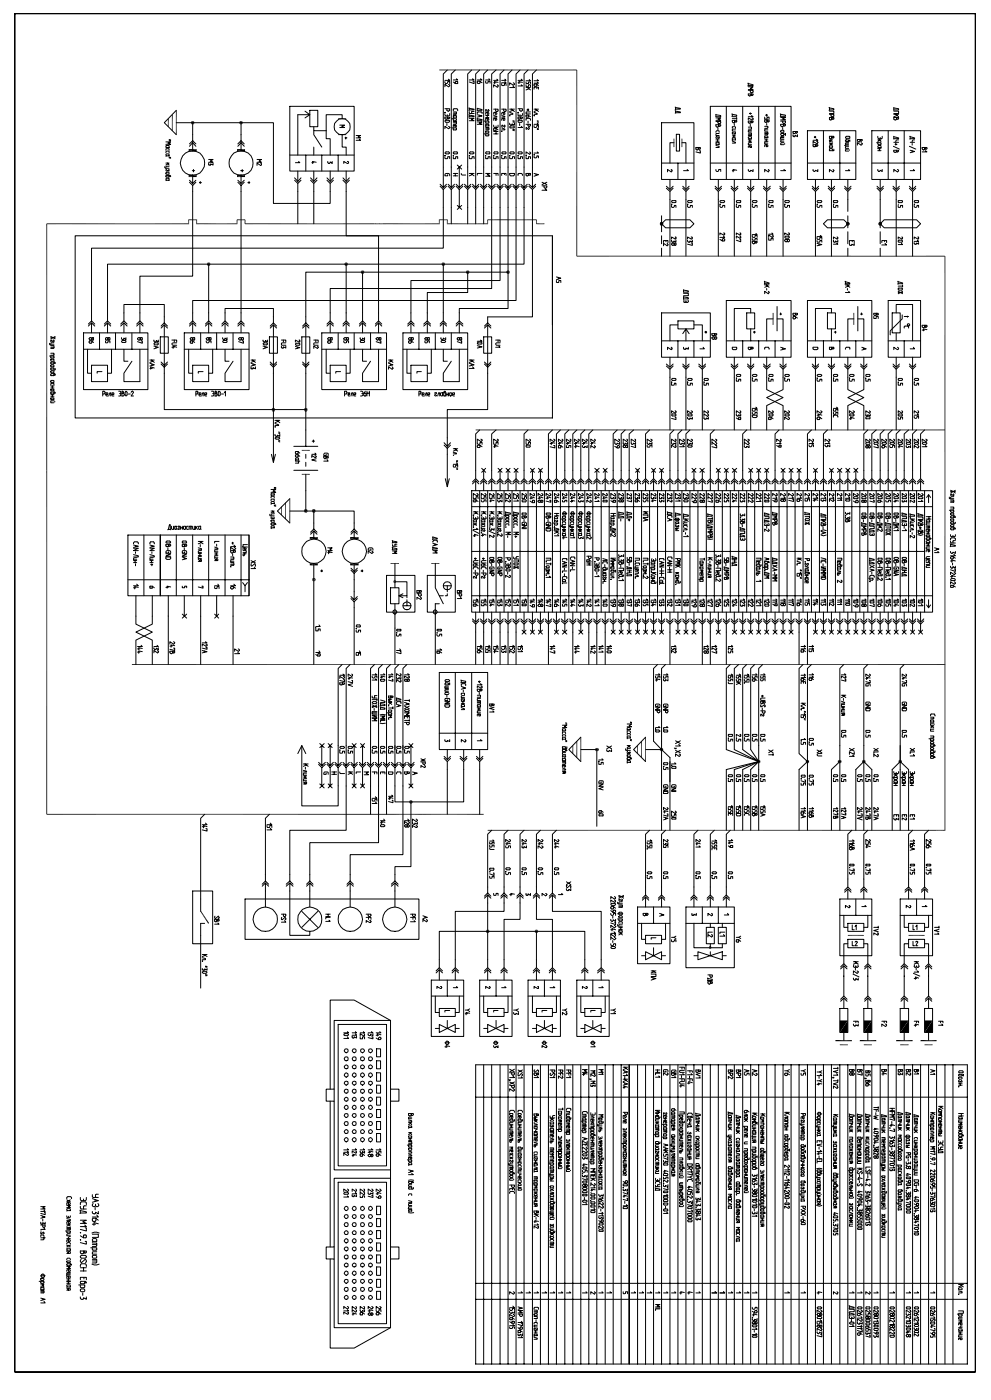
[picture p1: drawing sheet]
<svg xmlns="http://www.w3.org/2000/svg" width="210mm" height="297mm" viewBox="0 0 210 297" stroke-linecap="round" stroke-linejoin="round" font-family="sans-serif">
<g fill="none" stroke="#000" stroke-width=".21">
<path d="M3.1 2.9h203.5v287.9h-203.5v-287.9h203.5v287.9h-203.5zM93 14.8h29.2v39.5h78v121.7M94.2 17.3l.2 .4 .3-.1 .1-.3h.4v.4M94.7 14.8l-.8 .9v24M95 16.8l.2 .2h-1M95 17.9l.2 .1v.3l-.2 .1-.8-.5v.5M96 17.4l.4 .3 .1-.4h.4v.4h-.5M96.4 14.8l-.8 .9v24M96.7 16.7l.2 .2h-.9M99.9 14.8l-.8 .9v24M100.1 16.7l.3 .2h-1M100.2 17.2h.2v.5l-1-.3"/>
<path d="M101.6 17.2l-.5 .1 .2 .4 .4-.2v-.3M101.6 14.8l-.8 .9v24M101.7 17.3l-.1-.1 .5 .3M101.8 16.7l.3 .2h-1M102.9 17.2l.1 .4 .4-.1v-.3h.4v.4M103.3 14.8l-.9 .9v24M103.5 16.7l.3 .2h-.9M104.6 17.5h.5M105.1 14.8l-1 .9v24M105.2 16.8l.3 .2h-.9M105.3 18h.2v.4l-.2 .1-.7-.5v.5M105.5 17.5l-.8-.2v.4"/>
<path d="M106.3 17.7v.4h.5v-.4h.4v.4M106.8 14.8l-.9 .9v24M106.9 16.8l.3 .2h-.9M106.9 17.3l.3 .2h-.9M108.5 14.8l-.9 .9v24M108.6 18.2l.4 .4h-1.1M108.7 17.5l.3 .3-.1 .2h-.2l-.8-.5v.5M109.7 17.5h.5M110.2 14.8l-.9 .9v24M110.4 16.8l.3 .2h-1M110.4 18l.3 .2h-1M110.7 17.5l-.8-.2v.4"/>
<path d="M111.4 17.4v.3h.5v-.3h.5v.3M111.4 18l.1 .4h.3l.1-.4h.5v.4M111.4 18.6h1M111.8 18.6l.6 .5M111.8 14.8l-.8 .9v24M112 18.8l-.6 .3M112.1 16.9l.3 .2h-1M113.1 18.9v-.4h.9v.4M113.6 14.8l-.8 .9v24M113.6 17.8l.4 .3M113.7 17.8v.3l-.2 .2-.4-.1v-.3h.6M113.7 18.5v.3"/>
<path d="M113.8 16.9l.2 .2h-.9M113.8 17.4l.2 .2h-.9M158.4 17.6v.6M158.5 17.7l1 .3v.1h-1M158.5 18.4h1l-.6 .3 .6 .3h-1M158.5 19.1h1v.4l-.2 .2-.3-.1-.1-.5M158.5 19.9h1v.2l-.3 .1-.1-.3v.3l-.4 .1-.2-.1zM34.9 35.3l.2 .4h.7M35.1 30.1h1.1l-.6 .2 .6 .3h-1.1M35.1 30.9l.7-.1v.5h-.5zM35.1 31.8l.1-.3h.6v.3M35.1 32.4l.2-.4h.4l.1 .4"/>
<path d="M35.1 37.3l1-.1 .1 .2h-.1l-.3-.2v.3h-.6zM35.1 34.6h.7M35.2 32.6h.6v.4h-.5l-.2-.1zM35.2 36.6l.5-.1 .1 .4h-.6zM35.2 37.8h.6v.4h-.5l-.2-.2zM35.3 31.3h-.2M35.3 33l-.2 .1M35.3 35.8l-.2 .2 .1 .3h.3v-.2l.3 .2-.1-.4M35.3 38.2l-.2 .1M35.5 34.6l.3 .4M35.6 34.7l-.5 .3M35.8 35.2h-.6l-.1 .5"/>
<path d="M35.8 29.6h.4M35.8 29.8h.4M35.8 33.3l.4 .1M35.8 33.5h.4M36.5 24.3v3.4M37.3 23.4v5.1l-2.5-2.5zM37.3 26h3.5M40.1 38.6l.7 .7M40.7 36.2h.5M40.8 37.1v1.8l-.7-.7M40.8 29.8v-3.8h17.1v17.1h12v-4.2M40.8 39.3v19.2h-11.2v9.5"/>
<path d="M40.8 30.2l-.7 .8M40.8 29.8l-.7 .7M40.8 30.2l.7 .8M40.8 29.8l.7 .7M40.8 30.2v1.8M41 35.9v.5M41.5 38.6l-.7 .7M41.5 38.2l-.7 .7M42.2 38.7h.5M42.4 38.5v.4M44.2 33.8h.9l-.6 .3 .6 .3h-.9M44.2 34.6v.4h.4v-.3l.5 .3v-.4"/>
<path d="M50.4 38.6l.7 .7M51 36.2h.6M51.1 37.1v1.8l-.7-.7M51.1 30.2l-.7 .8M51.1 29.8l-.7 .7M51.1 30.2l.6 .8M51.1 29.8l.6 .7M51.1 26v3.8M51.1 30.2v1.8M51.1 39.3v28.7M51.3 35.9v.5M51.7 38.6l-.6 .7"/>
<path d="M51.7 38.2l-.6 .7M52.5 38.7h.4M52.7 38.5v.4M54.4 33.8h1l-.5 .3 .5 .3h-1M55.2 34.6h.2v.4l-.2 .1-.8-.5v.5M61.4 22.5h13.6v13.8h-13.6zM61.4 32.9h13.6M62.4 38.2l.7 .7 .7-.7M62.4 37.7l.7 .8 .7-.8M63.1 36.3v2.2M63.1 38.9v8.5M63.2 34.2l.3 .3h-.9"/>
<path d="M64.6 23.6l1 .7h-2.5v8.6M64.8 32.9v3.4M65.6 23.4h1.7v3.5h-1.7zM65.6 24.3l-1 .7M65.8 37.7l.7 .8 .6-.8M65.8 38.2l.7 .7 .6-.7M66 34.5h.5M66.5 27.7v.8l1.7 2.7M66.5 26.9v.8h2.6M66.5 31.2v1.7M66.5 36.3v2.2M66.5 38.9v8.5"/>
<path d="M67 34.4l-.8-.2v.4M68.2 32.9v3.4M69.1 27.7v1.7h.8v3.5M69.3 37.7l.6 .8 .7-.8M69.3 38.2l.6 .7 .7-.7M69.4 34.2l.2 .4h.2l.1-.3 .5 .3v-.4M69.9 36.3v2.2M71.6 32.9v3.4M72 26.5h1l-.6 .3 .6 .2h-1M72.5 25.2v-.9h-3.4v3.4M72.5 28.5v2.7h.8v1.7M72.6 38.2l.7 .7 .7-.7"/>
<path d="M72.6 37.7l.7 .8 .7-.8M73.1 29.2h.4M73.2 29.1v.4M73.3 38.9v11.1h6.9v18M73.3 36.3v2.2M73.6 34.2l.2 .2-.1 .2-.9-.4v.4M75.4 28.7h1l-.5 .3 .5 .2h-1M76.1 29.5l.3 .2h-1M93.2 39.5l.7 .6M93.2 39l.7 .7M94.2 32.9l.1 .1zM94.2 33.2l.1 .4h.4l.1-.4h.4v.4"/>
<path d="M94.2 23h1v.4l-.2 .2-.3-.1v-.5M94.2 23.8l.1 .1zM94.2 24.1v.3l.3 .2 .7-.1v-.4M94.2 24.8h1v.2l-.2 .2-.2-.1v-.3l-.1 .4h-.4zM94.3 32.3l.7-.1 .2 .2-.2 .2h-.5l-.3-.2zM94.3 25.5h.9v.2l-.2 .2h-.5l-.3-.2zM94.6 39.5l-.7 .6M94.6 39l-.7 .7M94.7 26.2v.4M94.7 24.3v.3M94.8 37v.3h-.6l.1-.5h.2h.7v.5M94.9 39.5l.7 .6"/>
<path d="M94.9 39l.7 .7M95 26.8l.2 .2M95.2 27l-.2 .3-.8-.5v.5M95.2 27h.1M95.7 25.2h1v.2l-.2 .2h-.4l-.1-.4M95.7 27.1h1v.3l-.7 .1v-.4M96 32.3l.8-.1 .1 .2-.1 .2h-.6l-.2-.1zM96 32.9h.1M96 33.2v.4h.5v-.4h.4v.4M96 23.5v-.4l.2-.1h.6l.1 .5M96 23.7h.7l-.1 .5h-.6M96 24.5h.6l.1 .3h-.7z"/>
<path d="M96 25.8h.7v.4l-.2 .1h-.5M96 26h.7M96 24h.7M96 36.8h.9M96 37.3h.9M96.1 24.8l-.1 .2M96.3 39.5l-.7 .6M96.3 39l-.7 .7M96.4 26.5v.4l.3-.1-.1-.3h-.6v.4M96.4 36.8v.5M96.6 39.5l.7 .6M96.6 39l.7 .7"/>
<path d="M96.9 35l.9 .8M97.3 35.4v4.3M97.7 36.8l.2 .3h.7M97.8 35l-.9 .8M98 39.5l-.7 .6M98 39l-.7 .7M98.4 39.5l.7 .6M98.4 39l.7 .7M99.3 22.9v.5M99.3 24.3v.5M99.4 32.9l.1 .1zM99.4 33.2l.1 .4h.4l.1-.4h.4v.4"/>
<path d="M99.4 23l1 .1v.2h-1M99.4 23.6l.1 .5h.9M99.4 24.4l1 .2v.1h-1M99.4 25.1h1l-.6 .2 .6 .3h-1M99.4 36.8h1M99.5 32.3l.7-.1 .2 .2-.2 .2h-.5l-.3-.2zM99.7 39.5l-.6 .6M99.7 39l-.6 .7M99.7 36.8l.7 .5M100 37l-.6 .3M100.1 39.5l.7 .6M100.1 39l.7 .7"/>
<path d="M100.4 23.6h-.5v.5M101.1 23.4h1v-.2l-1-.2v.5M101.1 24.1l.1-.4h.8l.1 .4M101.1 24.3l1 .3-1 .2M101.1 25.2l1 .1v.2h-1M101.1 25.8h1l-.6 .3 .6 .2h-1M101.1 25.1v.5M101.4 39.5l-.6 .6M101.4 39l-.6 .7M101.5 24.4v.3M101.8 39l.6 .7M101.8 39.5l.6 .6"/>
<path d="M102.1 36.8h-1v.3M102.5 25.7h1v.3l-.6 .1v-.4M102.5 28.4h1v.2l-.1 .2h-.4l-.1-.4M102.9 32.3l.7-.1 .2 .2-.2 .2h-.6l-.1-.1zM102.9 32.9h.1M102.9 33.2v.4h.5v-.4h.4v.4M102.9 26.3h.6v.4h-.6zM102.9 27h.6v.5h-.6M102.9 27.8h.6v.2l-.1 .2h-.4zM102.9 36.8h.9l-.6 .2 .6 .4h-.9M102.9 24.5h.6M102.9 24.9h.6"/>
<path d="M102.9 27.3h.6M103 26.7l-.1 .2M103.1 39l-.7 .7M103.1 39.5l-.7 .6M103.2 23.8v.4l.3-.1-.1-.3h-.4l-.1 .4M103.2 25.1v.4l.3-.2v-.2h-.6v.4M103.2 24.5v.4M103.4 23.2l.1 .2-.1 .2-.5-.4 .1 .4M103.5 39l.6 .7M103.5 39.5l.6 .6M104.6 23.1h.9v.5h-.5v-.5M104.6 24.5l.6 .2v.1h-.6"/>
<path d="M104.6 26.5l.1 .5 .8-.1v-.4M104.6 32.9v.1zM104.6 33.2v.4h.5v-.4h.4v.4M104.6 36.8h.9v.4M104.6 27.9h.9M104.6 28.4h.9M104.7 32.2h.6l.2 .1v.2l-.8 .1-.1-.2zM104.9 23.8v.4l.3-.1-.1-.3h-.5v.4M104.9 25.1v.4l.3-.2v-.2h-.6v.4M104.9 39l-.8 .7M104.9 39.5l-.8 .6M105.1 27.3l-.5-.1v.4l.4 .1 .1-.5 .4 .3"/>
<path d="M105.1 26.7v.3M105.1 27.9v.5M105.1 36.8v.4M105.2 39l.7 .7M105.2 39.5l.7 .6M106.3 23.1h.9v.5h-.4l-.1-.5M106.3 24.5l.6 .2v.1h-.6M106.3 27.1l.6 .3v.1h-.6M106.3 27.8v.1zM106.3 32.9v.1zM106.3 33.2v.4h.5v-.4h.4v.4M106.3 37.2v-.4h.9v.4"/>
<path d="M106.3 32.3l.7-.1 .2 .1v.2l-.7 .1-.2-.2zM106.6 23.8v.4h.3l-.1-.4h-.4l-.1 .4M106.6 25.1v.4l.3-.1v-.3h-.6v.4M106.6 39l-.7 .7M106.6 39.5l-.7 .6M106.8 26.5v.4l-.5-.4v.3l.1 .1M106.8 36.8v.2M106.9 39l.7 .7M106.9 39.5l.7 .6M107.9 32.9l.1 .1zM107.9 33.2l.1 .4h.5v-.4h.5v.4M107.9 23.8l.7 .3v.1h-.7"/>
<path d="M107.9 24.5l.1 .1zM107.9 26.1v.2l.3 .2h.3v-.2l.5 .2v-.4M107.9 36.8h1.1v.2l-.3 .3h-.5l-.2-.1zM107.9 23.1h1.1M108 32.3l.7-.1 .3 .2-.3 .2h-.5l-.3-.2zM108 26.8l.7-.1 .3 .2-.1 .2h-.9zM108.3 39l-.7 .7M108.3 39.5l-.7 .6M108.3 23.1l.7 .5M108.6 39l.7 .7M108.6 39.5l.7 .6M108.6 23.4l-.7 .2"/>
<path d="M108.6 25.6l.4 .1M108.6 25.8l.4 .1M108.6 27.4h.4M108.6 27.6l.4 .1M109.7 32.3l.7-.1 .3 .2-.3 .2h-.5l-.2-.1zM109.7 32.9h.1M109.7 33.2v.4h.5v-.4h.5v.4M109.7 23h1v.4l-.3 .2-.2-.1-.1-.5M109.7 23.8h.1M109.7 24.1v.4l.2 .1 .7-.1 .1-.4M109.7 24.8h1v.2l-.3 .2-.2-.4v.4h-.5zM109.7 25.5h.9l.1 .2-.3 .2h-.5l-.2-.1z"/>
<path d="M109.7 37.2v-.4h.2h.7l.1 .4M110 39l-.7 .7M110 39.5l-.7 .6M110.1 26.2v.4M110.2 24.3v.3M110.3 39l.7 .7M110.3 39.5l.7 .6M110.4 26.8l.3 .2h-1M111.4 25.5v-.3l.2-.1h.6l.2 .4M111.4 26.3h1v.3l-.2 .2-.4-.1v-.4M111.4 32.9l.1 .1zM111.4 33.2v.4h.5v-.4h.5v.4"/>
<path d="M111.4 36.8h1v.3l-.5-.1v.2l-.3 .1-.2-.1zM111.6 23.3h.4M111.7 39l-.7 .7M111.7 39.5l-.7 .6M111.8 24.4h-.4v.4h.5v-.4M111.8 23v.5M111.8 25.7v.4M111.9 24.5l-.1-.1 .6 .3M111.9 27l.2 .1-.2 .3-.5-.4 .1 .4M111.9 36.8v.2zM112 39.5l.8 .6M112 39l.8 .7"/>
<path d="M112.2 32.2l.2 .2M112.4 23.7h-1v.4h1M112.4 32.4l-.2 .3-.8-.5v.5M112.4 32.4h.1M113.1 32.8l.1 .1zM113.1 33v.4l.2 .1h.2l.2-.5h.3v.5M113.1 23.8l.7 .3v.1h-.7M113.1 24.5l.1 .1zM113.1 26.6v.3l.2 .1 .4-.1v-.3h.3v.4M113.1 36.8l.9 .2-.9 .4M113.1 23.1h.9M113.5 39.5l-.7 .6"/>
<path d="M113.5 39l-.7 .7M113.5 23.1l.5 .5M113.5 36.9v.3M113.7 23.4l-.6 .2M113.8 32.2l.2 .2h-.9M113.8 26.1l.2 .2h-.9M113.8 27.4h.2M113.8 25.6l.2 .1M113.8 25.8l.2 .1M113.8 27.2l.2 .1M114.8 39.4h1l-.1 .4h-.4l-.1-.4M114.8 38.6l1 .5"/>
<path d="M115.8 38.6l-1 .5M140.1 26h6.9v12h-6.9zM140.1 34.6h6.9M141.1 39.5l.8 .6 .7-.6M141.1 39.9l.8 .7 .7-.7M141.9 38v2.1M142.2 35.9l.1 .1v.3l-.1 .1-.8-.5v.5M142.7 30.2h-.8v4.4M143 22.7v.5M143 23.5v.5M143.1 22.8l1 .2v.1h-1M143.1 23.6l1 .1v.2h-1"/>
<path d="M143.3 28.5h.6v3.5h-.6zM143.6 34.6v3.4M144.4 30.2h.9v4.4M144.6 39.9l.7 .7 .7-.7M144.6 39.5l.7 .6 .7-.6M145.3 38v2.1M145.5 35.9l.3 .3h-1M147.4 31.3h.9v.3l-.4-.1v.2l-.3 .1-.2-.1zM147.9 31.3v.2zM148.2 31.9h.1v.5l-.9-.2M150.5 22.5h17.1v15.5h-17.1zM150.5 34.6h17.1"/>
<path d="M151.5 39.9l.6 .7 .7-.7M151.5 39.5l.6 .6 .7-.6M151.6 24.2v.5h1.1v-.2l-1.1-.2M151.6 25h1.1l-.6 .2 .6 .3h-1.1M151.6 25.8h1.1l-.1 .4h-.5v-.4M151.6 26.4h1.1v.2l-.4 .2-.1-.4-.1 .5h-.2h-.2zM151.6 28l.2-.3h.4l.1 .3M151.6 30.8l.7 .2v.3h-.7M151.6 35.9l.2 .4 .4-.1v-.3h.5v.4M151.6 29.9h.7M151.6 29.5h.7M151.7 30.2h.6v.4h-.5l-.2-.2z"/>
<path d="M151.8 30.6l-.2 .1M152 29.5v.4M152.1 27.1v.4M152.1 38v2.1M152.2 28.9l.1 .4-.5-.4-.2 .2 .2 .2M152.3 28.3l-.7 .1v.3h.7M153.8 22.5v15.5M154.9 39.5l.6 .6 .8-.6M154.9 39.9l.6 .7 .8-.7M155 24.1v.6M155.1 24.2l.9 .2v.3h-.9M155.1 25.5h.9v.3h-.4v.1l-.3 .1z"/>
<path d="M155.1 27.2v-.3h.6l.1 .3M155.1 29.3l.5-.1 .2 .4h-.7zM155.1 29.9l.7 .3v.1h-.7M155.1 36.2h.4M155.1 29.1h.7M155.1 25.1h.9M155.1 28.6h.7M155.2 29.6l-.1 .2M155.4 28.6v.5M155.5 26.2v.4M155.5 38v2.1M155.6 25.5v.3z"/>
<path d="M155.6 28l.2 .1-.1 .3-.6-.4 .1 .4M155.8 27.4h-.7v.4h.7M156 36.1l-.7-.2v.5M156 24.9v.4M157.3 22.5v15.5M158.3 39.5l.7 .6 .7-.6M158.3 39.9l.7 .7 .7-.7M158.5 25.7h1v.1l-.3 .2-.1-.3-.1 .4h-.4zM158.5 26.9h.7v.5h-.7M158.5 28.2h.7v.5h-.7M158.5 29.1l.7-.1v.4h-.5zM158.5 35.9l.2 .4 .3-.2 .5 .2v-.4"/>
<path d="M158.5 30.1h.7M158.5 29.6h.7M158.5 28.5h.7M158.7 29.4l-.2 .1M158.7 24.1h.5M158.8 30.9v.4h.4v-.4h-.6l-.1 .4M158.8 29.6v.5M158.9 23.9v.3M158.9 26.3v.5M159 38v2.1M159.2 24.5l.3 .2h-1M159.2 27.6l-.7 .1v.3h.7"/>
<path d="M159.2 30.2h-.5l-.2 .2v.3h.7M159.3 25l.2 .2-.1 .2-.9-.4v.4M160.7 22.5v15.5M161.7 39.5l.7 .6 .8-.6M161.7 39.9l.7 .7 .8-.7M162 24.8v.4h.5v-.4h.4v.4M162 25.4h.9v.4h-.3l-.1-.4v.4l-.4 .1-.1-.1zM162 26.8h.6l-.1 .4h-.5M162 28h.6v.5h-.6M162 28.8h.6v.3h-.6zM162 29.9h.6M162 29.5h.6"/>
<path d="M162 28.3h.6M162.1 29.1l-.1 .2M162.1 24.4h.5M162.3 30.7v.4l.3-.1-.1-.3h-.4l-.1 .4M162.3 29.5v.4M162.4 24.2v.5M162.4 26.2v.3M162.4 38v2.1M162.6 27.4h-.6v.4h.6M162.6 30.1h-.6v.4h.6M162.7 35.9l.2 .2-.2 .3-.7-.5v.5M164.2 22.5v15.5"/>
<path d="M165.2 39.9l.7 .7 .6-.7M165.2 39.5l.7 .6 .6-.6M165.3 24.1v.6M165.4 24.2l1 .2v.3h-1M165.4 24.9h1l-.6 .3 .6 .2h-1M165.4 25.7h1l-.1 .4h-.4l-.1-.4M165.4 26.3h1v.2l-.1 .2h-.4v-.4v.5l-.3 .1-.2-.1zM165.4 28.4l.6-.1v.3l-.5 .1zM165.4 29.5h.6M165.4 29.1h.6M165.4 27.7l.5-.1 .1 .4h-.6zM165.8 27v.4"/>
<path d="M165.9 38v2.1M166 28.5l.4-.2v.4M166 28.9h-.5l-.2 .6M166 29.6h-.5l-.1 .2v.3h.6M166 30.2h-.5l-.1 .2v.3h.6M166 35.9l.4 .3h-1M166.2 30.4v.2M168 27.9h.9v.1l-.2 .2-.2-.3-.1 .4h-.4zM168 28.5v.4l.1 .1 .3-.1v-.3l.5 .4v-.5M171 27.7h10.3v10.3h-10.3zM171 34.6h10.3M172 39.5l.7 .6 .7-.6"/>
<path d="M172 39.9l.7 .7 .7-.7M172.2 30.7h1v.1l-.3 .2-.1-.3-.1 .4h-.4zM172.2 35.9l.3 .4 .2-.2 .5 .2v-.4M172.5 29.1h.3M172.6 28.9v.3M172.7 38v2.1M172.9 29.5l.3 .2h-1M173 30l.2 .2-.1 .2-.9-.4v.4M174.4 27.7v10.3M175.4 39.5l.7 .6 .7-.6M175.4 39.9l.7 .7 .7-.7M175.6 22.8v.6"/>
<path d="M175.7 28.9h.9v.3h-.3l-.1-.3v.3l-.3 .2-.2-.1zM175.7 30.9h.6l.1 .3-.2 .1h-.4zM175.7 22.9l.9 .1v.3h-.9M175.7 23.6h.9v.5h-.9M175.7 24.2h.9v.4l-.2 .1h-.3l-.1-.5M175.7 24.9h.9v.3h-.3l-.1-.3v.3l-.3 .2-.2-.1zM175.7 30.1h.7M175.7 30.3l.7 .4M176 29.6l-.2 .4-.1-.4h.7M176.1 38v2.1M176.4 30.3l-.7 .4M176.4 35.9l.2 .2-.2 .3-.7-.5v.5"/>
<path d="M176.6 31.6v.3h-.9v-.3l.5-.1 .2 .4M177.9 27.7v10.3M178.9 39.9l.7 .7 .7-.7M178.9 39.5l.7 .6 .7-.6M179.1 30.7h.6M179.1 30.5h.6M179.2 29l.6-.1 .2 .1v.3h-.8zM179.2 29.6h.5v.4h-.5zM179.6 38v2.1M179.7 29.9l.3-.3v.4M179.7 30.2h-.5l-.1 .6h-.2M179.7 31l-.6 .1v.3h.6"/>
<path d="M179.7 31.6h-.5l-.1 .2v.2h.6M179.7 35.9l.3 .3h-.9M179.9 31.8h.1M181.6 29.6h1v.1l-.2 .2-.2-.1v-.2l-.1 .4-.2 .1-.2-.1zM182.4 30.2l.2 .2-.1 .3h-.1l-.8-.5v.5M184.7 27.7h10.3v10.3h-10.3zM184.7 34.6h10.3M185.7 30.2h.9v.4l-.5 .1-.2-.5M185.8 39.5l.6 .6 .7-.6M185.8 39.9l.6 .7 .7-.7M185.9 28.9v.3l.2 .2 .8-.1v-.4M185.9 31l.2-.2h.4l.1 .5h-.6z"/>
<path d="M185.9 35.9l.2 .4 .3-.2 .5 .2v-.4M185.9 31.9h.7M185.9 31.5h.7M185.9 29.6h.7M186.1 31.3l-.2 .1M186.2 29.6l.4 .4M186.3 31.5v.4M186.4 29.7l-.5 .3M186.4 29.1v.3M186.4 38v2.1M188.1 27.7v10.3M189.1 39.5l.7 .6 .7-.6"/>
<path d="M189.1 39.9l.7 .7 .7-.7M189.2 31l1.3 .6M189.3 29l1 .2v.2h-1M189.3 31.8h1v.2l-.2 .2-.2-.1v-.3l-.1 .5h-.4zM189.3 22.9l1 .1v.3h-1M189.3 23.6h1v.5h-1M189.3 24.9h1v.3h-.4v-.3v.3l-.3 .2-.3-.2zM189.3 22.8v.6M189.3 28.9v.6M189.3 30.2h1M189.3 24.2h1M189.6 30.6h.4"/>
<path d="M189.7 30.4v.3M189.7 24.2l.6 .5M189.8 38v2.1M190 24.5l-.7 .2M190.1 35.9l.2 .2-.1 .2-.1 .1-.8-.5v.5M190.3 29.6l-.5 .1-.1 .5M191.5 27.7v10.3M192.6 39.9l.7 .7 .7-.7M192.6 39.5l.7 .6 .7-.6M192.6 31l1.4 .6M192.7 28.9v.6M192.8 29l.9 .2v.2h-.9"/>
<path d="M192.8 31.8l.9 .3-.9 .3M192.8 30.2h.9M193.2 30.4v.3M193.2 31.9v.3M193.3 38v2.1M193.5 35.9l.2 .3h-.9M193.7 29.6h-.3l-.2 .6M195.3 31.3h1v.2h-.4l-.3 .3-.2-.1zM195.9 31.3v.2zM196 31.9l.3 .3h-1M15.9 50h101.1v38.6h-101.1zM40 47.4h-30.1v125.2h92.5"/>
<path d="M41.6 47.4h8.7M44.2 56h-21.4v12M51.9 47.4h27.4M73.3 56v12M76.8 57.7v10.3M81 47.4h12.1M93.9 40.1v12.5h-74.5v15.4M93.9 56v12M94.7 47.4h8.7M95.6 40.1v7.3M96.9 43.5l.9 .9M97.3 40.1v3.9"/>
<path d="M97.8 43.5l-.9 .9M99.1 57.7v4.3h-8.6v6M99.1 40.1v7.3M100.8 40.1v7.3M102.4 40.1v7.3M104.1 40.1v21h-34.2v6.9M105.1 46.6h8.5M105.9 40.1v19.4h-18.9v8.5M107.6 57.7v7.7h-10.3v2.6M107.6 40.1v17.6h-42.8v10.7M109.3 40.1v23.6h-68.5v4.3M111 40.1v15.9h-66.8v12"/>
<path d="M112.8 40.1v27.1h-9.5v1.2M115.5 40.1l.3 .2h-1M117 50v18.8M117.9 58.7l.9 .2-.9 .4M117.9 59.5v.4h.4l.1-.4h.4v.4M118.3 58.9v.2M140.1 45.7v3.4M140.1 50v1.7M140.1 52.6v1.7M140.5 51.4v-.4h1v.4M141 46.6h5.1l.9 .8-.9 .9h-5.1l-.9-.9zM141.1 51v.2"/>
<path d="M141.3 51.6l.2 .2-.2 .3-.8-.5v.5M141.9 40.6v13.7M142.2 50.9l.2 .4 .3-.2 .5 .2v-.4M142.2 51.7l.2-.2 .4 .2M142.2 51.7l.2 .3 .4-.3M142.2 43.3h.1M142.2 43.5v.4l.2 .1 .3-.1 .1-.4h.4v.5M142.2 51.7h.1M142.3 42.5h.9v.4h-.8l-.2-.2zM142.8 51.7h.1M143 50.2h.2v.4l-1-.4v.4M145.3 40.6v13.7"/>
<path d="M145.6 50.9a.34 .34 0 0 0 .4 .4l.1-.2 .5 .2v-.4M145.6 43.3h.1M145.6 43.5l.2 .5 .4-.1v-.4h.4v.5M145.7 42.5h.9v.2l-.2 .2h-.5l-.3-.2zM146.4 50.2l.2 .2v.2l-1-.4v.4M146.4 51.5h.2v.5l-1-.3M152.1 40.6v13.7M152.5 50.7l.5 .4v-.4l.3-.1 .2 .1-.1 .4h-.4M152.5 43.3h.1M152.5 43.5l.2 .5 .4-.2v-.3h.4v.5M152.6 42.5h.8l.1 .2-.3 .2h-.5l-.2-.2zM153.2 49.4l.3 .1-.1 .3-.9-.4v.4"/>
<path d="M153.2 50.1l.3 .2h-1M155.5 40.6v13.7M156 43.3h.1M156 43.5v.4l.1 .1 .4-.1v-.4h.4v.5M156 42.5h.9v.4h-.8l-.1-.2zM156.7 49.4h.2v.4l-.9-.4v.4M156.7 50.1h.2v.4l-.9-.4v.4M156.7 50.7h.2v.5l-.9-.3M159 40.6v13.7M159.3 49.9l.1 .4h.5v-.4h.5v.4M159.3 50.6l.1 .3h.5v-.3h.5v.3M159.3 51.2h1.1v.1l-.3 .2-.2-.1v-.2v.4l-.3 .1-.2-.1z"/>
<path d="M159.3 43.3h.1M159.3 43.5l.2 .5h.3l.1-.5h.5v.5M159.4 42.5h.9l.1 .2-.3 .2h-.5l-.3-.2zM160.1 49.5l.3 .2h-1.1M161.9 59.6v.6M162 59.7l.9 .3v.1h-.9M162.4 40.6v13.7M162.8 50.5v.4h.5v-.4h.4v.4M162.8 43.3h.1M162.8 43.5l.1 .5h.3l.1-.5h.4v.5M162.9 42.5h.8v.4h-.7l-.2-.2zM163.5 49.4l.2 .2h-.9"/>
<path d="M163.6 49.8l.1 .1v.3l-.1 .1-.8-.5v.5M165.9 40.6v13.7M166.2 50.2l.3-.1h.5l.2 .1-.2 .3h-.5zM166.2 43.3h.1M166.2 43.5l.2 .5h.2l.2-.5h.4v.5M166.3 42.5h.8l.1 .2-.2 .2h-.5l-.3-.2zM166.8 50.9l-.3-.2-.3 .2 .3 .3 .3-.2M167 49.4l.2 .1-.1 .3-.9-.4v.4M172.7 40.6v13.7M173.1 50.3v.4h.5l.1-.4h.4v.4M173.1 51v.3h.5l.1-.3h.4v.3M173.1 51.6l1 .2-1 .3"/>
<path d="M173.1 43.3h.1M173.1 43.5l.1 .5h.3l.2-.5h.4v.5M173.1 42.5h.9l.1 .2-.3 .2h-.5l-.2-.2zM173.5 51.7v.3M173.7 49.9l.4 .2h-1M176.1 40.6v13.7M176.5 50.9v.3l.2 .1 .3-.1v-.1l.5 .2v-.4M176.5 42.5h.9l.1 .2-.2 .2h-.6h-.2zM176.5 43.3h.1M176.5 43.5l.1 .5h.4v-.5h.5v.5M177.2 51.5l.3 .2h-1M177.3 50.2l.2 .2-.1 .2-.9-.4v.4"/>
<path d="M179 59.6v.6M179.1 59.7l.9 .3v.1h-.9M179.6 45.7v1.7l-.9 .9h-3.4l-.9-.9 .9-.8h3.4l.9 .8v.9M179.6 40.6v4.2M179.6 49.1v2.6M179.6 52.6v1.7M179.9 51.4v-.4h1v.4M179.9 51.6l.1 .4h.3l.1-.3 .5 .3v-.4M180.5 51v.2M186.4 40.6v7.7M186.4 47.4l.9-.8h6.8l.9 .8-.9 .9h-6.8zM186.4 49.1v2.6"/>
<path d="M186.4 52.6v1.7M186.8 51.4v-.4h1v.4M187.4 51v.2M187.5 51.6l.3 .3h-1M189.8 40.6v13.7M190.2 59.6v.6M190.2 51l.8-.1 .2 .2-.2 .2h-.6l-.2-.1zM190.2 59.7l1 .3v.1h-1M190.2 42.5h.9l.1 .2-.2 .2h-.6h-.2zM190.2 43.5l.1 .5 .5-.1v-.4h.4v.5M190.2 43.3h.1M190.9 51.6l.3 .2h-1"/>
<path d="M191 50.2l.2 .2-.1 .2-.9-.4v.4M193.3 40.6v13.7M193.6 51.4l.1 .3h.4v-.2l.5 .2v-.3M193.6 43.3h.1M193.6 43.5l.2 .5h.3l.1-.5h.4v.5M193.7 42.5h.9v.4h-.7l-.3-.2zM194.3 50.9l.3 .3h-1M194.4 50.2h.2v.4l-1-.4v.4M10.5 72.7l.1 .4h.8M10.5 75.5h.9v.4h-.6v-.4M10.8 71.3l.5 .3 .4-.3M10.8 71.8l.5-.2 .4 .2"/>
<path d="M10.8 73.3h.6v.5h-.6M10.8 74.9h.6v.4h-.6M10.8 76.1h.6v.4h-.6zM10.8 77.4l.5-.1 .1 .1v.3h-.6zM10.8 78.7l.5-.1 .1 .1v.2l-.5 .1-.1-.1zM10.8 73.6h.6M10.8 71.6h.9M11.3 72.1h.1v.3l-.1 .1-.4-.4h-.1v.3l.1 .1M11.4 72.7h-.6v.4M11.4 76.7v.4h-.6v-.3l.1-.1h.6l.2 .3-.3-.2M11.4 79.2v.4h-.6v-.3l.1-.1 .8 .1-.1 .2-.2-.2M11.7 78.1l-.1 .3h-.7l-.1-.1v-.3h.6v.4"/>
<path d="M17.7 70.5h13.6v12.1h-13.6zM17.7 74h13.6M18.5 74v5.1h.9M18.7 68.7l.7-.7 .7 .7M18.7 69.1l.7-.7 .7 .7M19.4 77.4h3.4v3.5h-3.4zM19.4 68.4v2.1M19.4 72.2l.4 .4M19.5 71.7l-.3-.1-.3 .1 .1 .4 .5-.3M19.5 71.6h.3l-.1 .5-.2-.1zM19.5 72.2v.4l-.2 .1-.4-.1 .1-.4 .5 .1M21.1 70.5v3.5"/>
<path d="M21.6 78.8h-1v.3M22.1 69.1l.7-.7 .7 .7M22.1 68.7l.7-.7 .7 .7M22.4 72.2v.5l.5-.1v-.4h.4v.5M22.8 68.4v2.1M22.9 71.7l-.4-.1h-.1v.4l.3 .1 .2-.3M22.9 71.6h.4l-.2 .5-.2-.1zM23.6 74v5.1h-.8M24.5 70.5v3.5M25.6 68.7l.6-.7 .7 .7M25.6 69.1l.6-.7 .7 .7M25.7 71.6l.2 .4 .3-.1v-.3l.5 .4v-.4"/>
<path d="M25.8 72.2h.7h.2v.3l-.8 .1-.2-.2zM26.2 74v2.6h.9M26.2 68v-3.5h8.6v3.9M26.2 68.4v2.1M27.9 70.5v3.5M29 68.7l.6-.7 .7 .7M29 69.1l.6-.7 .7 .7M29.6 74v6.9h-3.4v-1.8l1.7-2.5M29.6 68.4v2.1M29.7 71.7l-.2-.1-.4 .1 .3 .4 .3-.3M29.7 71.6h.4l-.1 .5-.3-.1zM29.9 72.2h.2v.5l-1-.3"/>
<path d="M31.7 77l1 .3-1 .3M31.7 76.3h1M31.7 78.1h.6M32.1 76.3l.6 .5M32.2 77.1v.3M32.3 76.6l-.6 .2M32.6 72.1l.2 .4h.1l.2-.3 .4 .3v-.4M32.6 72.8l.2-.1h.6h.1v.3l-.7 .1zM32.6 73.3l.9 .3-.9 .3M32.7 78l-.8-.3v.5M33 73.5v.3M34 71.4h1.6v3.5h-1.6z"/>
<path d="M34.1 76.7l.7 .7M34.1 77.1l.7 .7M34.8 77.8v9h30v-9M34.8 68.4l-.7 .7M34.8 68.8l-.7 .7M34.8 68.4l.7 .7M35.5 69.5l-.7-.7v8.6M35.5 76.7l-.7 .7M35.5 77.1l-.7 .7M36.4 72.1h1v.4M36.4 73.6h.5M36.9 72.1v.4"/>
<path d="M37.4 72.7h-.7l-.3 .1 .3 .4h.7M37.4 73.6l-.7-.3v.5M39 70.5h13.7v12.1h-13.7zM39 74h13.7M40 74v5.1h.8M40.1 68.7l.7-.7 .7 .7M40.1 69.1l.7-.7 .7 .7M40.8 77.4h3.4v3.5h-3.4zM40.8 71.7l-.2-.1-.3 .1 .2 .4 .3-.1v-.2M40.8 71.6h.4l-.1 .5-.3-.2zM40.8 72.3l-.5-.1v.5h.4l.1-.5 .4 .4M40.8 68.4v2.1"/>
<path d="M42.5 70.5v3.5M43 78.8h-1v.3M43.5 69.1l.7-.7 .7 .7M43.5 68.7l.7-.7 .7 .7M43.7 72.2l.2 .5h.2l.2-.5h.4v.5M44.2 68.4v2.1M44.3 71.7l-.2-.1-.4 .1 .2 .4 .4-.3M44.3 71.6h.4l-.2 .5-.2-.1zM45 74v5.1h-.8M45.9 70.5v3.5M47 68.7l.7-.7 .6 .7M47 69.1l.7-.7 .6 .7"/>
<path d="M47.2 71.6l.1 .4 .3-.1 .1-.3 .4 .4v-.4M47.2 72.2h.7h.2v.3l-.8 .1-.1-.2zM47.7 74v2.6h.8M47.7 68v-2.6h10.2v3M47.7 68.4v2.1M49.4 70.5v3.5M50.4 68.7l.7-.7 .6 .7M50.4 69.1l.7-.7 .6 .7M51.1 74v6.9h-3.4v-1.8l1.7-2.5M51.1 68.4v2.1M51.1 71.7l-.2-.1-.4 .1 .3 .4 .3-.3M51.1 71.6h.5l-.2 .5-.3-.1z"/>
<path d="M51.3 72.2h.3v.5l-1.1-.3M53.2 77l.9 .3-.9 .3M53.2 77.7v.5h.4v-.3l.5 .3v-.5M53.2 76.3h.9M53.5 76.3l.6 .5M53.6 77.1v.3M53.8 76.6l-.6 .2M55.7 72.1l.3 .4 .2-.3 .4 .3v-.4M55.7 72.8l.3-.1h.5h.1v.3l-.6 .1zM55.7 73.3l.9 .3-.9 .3M56.1 73.5v.3M57.1 71.4h1.7v3.5h-1.7z"/>
<path d="M57.2 76.7l.7 .7M57.2 77.1l.7 .7M57.9 77.8v20.2M57.9 68.4l-.7 .7M57.9 68.8l-.7 .7M57.9 68.4l.7 .7M58.6 69.5l-.7-.7v8.6M58.6 77.1l-.7 .7M58.6 76.7l-.7 .7M59.6 72.1h.9v.4M59.6 73.3v.4l.2 .1h.2v-.3l.5 .3v-.5M60 72.1v.4"/>
<path d="M60.5 72.7h-.9v.4l.2 .1h.7M62.6 72.9l.1-.2h.6l.2 .1v.3l-.8 .1zM62.6 73.4l.9 .3-.9 .2M63 73.6v.2M63.3 72.1h.2v.4l-.9-.4v.4M63.9 71.4h1.7v3.5h-1.7zM64.1 76.7l.7 .7M64.1 77.1l.7 .7M64.8 68.8l-.7 .7M64.8 68.4l-.7 .7M64.8 68.4l.6 .7M65.4 69.5l-.6-.7v8.6"/>
<path d="M65.4 77.1l-.6 .7M65.4 76.7l-.6 .7M66.5 72.1h.9v.4M66.9 72.1v.4M67.2 73.3l.2 .3M67.4 72.7h-.9v.4l.1 .1h.8M67.4 73.6l-.2 .2-.7-.5v.5M67.4 73.6h.1M68.2 70.5h13.7v12.1h-13.7zM68.2 74h13.7M69.1 74v5.1h.8M69.3 68.7l.6-.7 .7 .7"/>
<path d="M69.3 69.1l.6-.7 .7 .7M69.9 77.4h3.4v3.5h-3.4zM69.9 68.4v2.1M69.9 72.2l.5 .4M70 71.7l-.2-.1-.4 .1 .2 .4 .4-.3M70 71.6h.4l-.1 .5-.3-.1zM70 72.2v.4l-.2 .1h-.4v-.5l.6 .1M71.6 70.5v3.5M72.1 78.8h-1v.3M72.6 69.1l.7-.7 .7 .7M72.6 68.7l.7-.7 .7 .7M72.8 72.2l.2 .5 .4-.1v-.4h.4v.5"/>
<path d="M73.3 68.4v2.1M73.4 71.7l-.2-.1-.4 .1 .3 .4 .3-.3M73.4 71.6h.4l-.1 .5-.3-.1zM74.2 74v5.1h-.9M75 70.5v3.5M76.1 68.7l.7-.7 .7 .7M76.1 69.1l.7-.7 .7 .7M76.3 71.6l.2 .4 .2-.1 .1-.3 .4 .4v-.4M76.4 72.2h.6h.2v.3l-.7 .1-.2-.2zM76.8 74v2.6h.8M76.8 68.4v2.1M78.5 70.5v3.5"/>
<path d="M79.5 68.7l.7-.7 .7 .7M79.5 69.1l.7-.7 .7 .7M80.2 74v6.9h-3.4v-1.8l1.7-2.5M80.2 68.4v2.1M80.3 71.7l-.3-.1-.3 .1 .2 .4 .4-.3M80.3 71.6h.4l-.2 .5-.2-.1zM80.4 72.2h.3v.5l-1-.3M82.3 77l.9 .3-.9 .3M82.3 76.3h.9M82.6 76.3l.6 .5M82.7 77.1v.3M82.9 76.6l-.6 .2"/>
<path d="M83.1 77.7l.1 .3-.1 .2-.8-.5v.5M85.3 70.5h13.8v12.1h-13.8zM85.3 74h13.8M86.2 74v5.1h.8M86.4 68.7l.6-.7 .7 .7M86.4 69.1l.6-.7 .7 .7M87 77.4h3.5v3.5h-3.5zM87 72.2h-.4l-.1 .4 .2 .1 .4-.1v-.4M87 68.4v2.1M87.1 71.7l-.2-.1-.4 .1 .3 .4 .3-.3M87.1 71.6h.4l-.1 .5-.3-.1zM87.1 72.3l-.1-.1 .5 .4"/>
<path d="M88.7 70.5v3.5M89.2 78.8h-.9v.3M89.7 69.1l.8-.7 .7 .7M89.7 68.7l.8-.7 .7 .7M90 72.2l.1 .5h.3l.1-.5h.4v.5M90.5 71.7l-.2-.1-.3 .1 .2 .4 .3-.1v-.2M90.5 71.6h.4v.4l-.2 .1zM90.5 68.4v2.1M91.4 74v5.1h-.9M92.2 70.5v3.5M93.2 68.7l.7-.7 .7 .7M93.2 69.1l.7-.7 .7 .7"/>
<path d="M93.4 71.6l.2 .4 .3-.1v-.3l.5 .4v-.4M93.5 72.2h.6l.3 .2-.3 .2h-.5l-.2-.2zM93.9 74v2.6h.8M93.9 68.4v2.1M95.6 70.5v3.5M96.6 68.7l.7-.7 .7 .7M96.6 69.1l.7-.7 .7 .7M97.3 74v6.9h-3.4v-1.8l1.7-2.5M97.3 68.4v2.1M97.4 71.7l-.2-.1h-.3v.4l.3 .1 .2-.3M97.4 71.6h.4l-.1 .5-.3-.2zM97.6 72.2h.2v.5l-.9-.3"/>
<path d="M99.4 77l1 .3-1 .3M99.4 76.3h1M99.7 76.3l.7 .5M99.8 77.1v.3M100 76.6l-.6 .2M100.1 77.7l.3 .4h-1M101.1 73.3l1 .2-1 .3M101.2 72.6l.7-.1 .2 .2-.1 .2h-.8zM101.5 73.3v.3M101.8 72.1l.3 .2h-1M102.4 71.4h1.7v3.5h-1.7zM102.6 76.7l.7 .7"/>
<path d="M102.6 77.1l.7 .7M103.3 77.8v9h-8.6v7.8l-.6-.8M103.3 68.4l-.7 .7M103.3 68.8l-.7 .7M103.3 68.4l.7 .7M104 69.5l-.7-.7v8.6M104 76.7l-.7 .7M104 77.1l-.7 .7M105 72.1h.9v.4M105.5 72.1v.4M105.7 73.3l.2 .3h-.9M105.9 72.7h-.7l-.2 .1 .2 .4h.7"/>
<path d="M140.1 66.3h10.4v9.4h-10.4zM140.1 72.2h10.4M141.1 77.1l.8 .7 .7-.7M141.1 77.6l.8 .6 .7-.6M141.9 75.7v2.1M141.9 78.2v12.9M142.2 73.6l.1 .1v.3l-.1 .1-.8-.5v.5M143.6 68.8h-1.7v3.4M143.6 68h3.4v1.7h-3.4zM143.6 72.2v3.5M144.6 70.7l.7-1v2.5M144.6 77.1l.7 .7 .7-.7"/>
<path d="M144.6 77.6l.7 .6 .7-.6M144.8 73.6l.1 .4h.4v-.2l.5 .2v-.4M144.8 61.4v.5h1v-.2l-1-.2M144.8 62.2h1v.5h-1M144.8 62.9l1 .2v.2h-1M144.8 62.8v.6M144.9 63.6v.5h.3l.1-.2M145.3 63.7v.2M145.3 75.7v2.1M145.3 78.2v12.9M145.3 69.7l.7 1M145.7 63.6l.1 .3-.2 .2-.3-.2"/>
<path d="M147 68.8h1.8v3.4M147 72.2v3.5M148 77.6l.8 .6 .6-.6M148 77.1l.8 .7 .6-.7M148.8 75.7v2.1M148.8 78.2v12.9M148.9 73.6l.3 .3h-.9M149.3 70.4h.4M149.5 70.2v.4M150.8 70.7h1v.2l-.3 .1-.1-.3-.1 .4h-.4zM151.4 71.6l-.3-.2-.3 .2 .2 .3 .4-.3M151.4 71.4l.4 .1-.2 .4-.2-.1z"/>
<path d="M153.8 63.7h13.8v12h-13.8zM153.8 72.2h13.8M154.9 77.1l.6 .7 .8-.7M154.9 77.6l.6 .6 .8-.6M155.1 73.6h.9v.3l-.1 .2h-.6l-.2-.2zM155.5 75.7v2.1M155.5 78.2v12.9M156 79.4l.7-.1 .2 .1v.3l-.8 .1zM157.3 72.2v3.5M158.2 66.3h1.7v3.4h-1.7zM158.3 77.6l.7 .6 .7-.6M158.3 77.1l.7 .7 .7-.7"/>
<path d="M158.5 73.6h1v.2l-.4 .1v-.3v.3l-.4 .2-.2-.2zM159 66.3v-.9h-3.5v6.8M159 69.7v2.5M159 75.7v2.1M159 78.2v12.9M159.4 79.4l.7-.1 .3 .2-.3 .3h-.5l-.3-.3zM159.6 70.4h.4M159.8 70.2v.4M160.7 72.2v3.5M161.7 77.1l.7 .7 .8-.7M161.7 77.6l.7 .6 .8-.6M162 74v-.3l.1-.1h.6l.2 .4"/>
<path d="M162 60.4h.9M162.3 60.4l.6 .5M162.4 78.2v4.4l3.5 1.7-3.5 1.7v5.1M162.4 61.1v.4M162.4 75.7v2.1M162.6 60.6l-.6 .3M162.7 61.7l.2 .2-.2 .3-.7-.5v.5M162.9 79.4l.7-.1 .1 .1v.3l-.7 .1zM163.7 67.6h-1.3v4.6M163.7 66.3v2.5M164.2 72.2v3.5M164.6 67.6h1.3v4.6"/>
<path d="M164.6 65v5.1M165.2 77.6l.7 .6 .6-.6M165.2 77.1l.7 .7 .6-.7M165.2 66.6h.3M165.4 73.6l1 .3-1 .3M165.4 66.3v.4M165.8 73.8v.2M165.9 78.2v4.4l-3.5 1.7 3.5 1.7v5.1M165.9 75.7v2.1M166.3 79.4l.7-.1 .2 .2-.2 .3h-.5l-.3-.3zM168 66.4h.9v.2h-.4l-.4 .3-.1-.1zM168.4 67.1l-.4 .1 .1 .4 .4-.1v-.4"/>
<path d="M168.5 66.4v.2zM168.5 67.2l-.1-.1 .5 .3M171 63.7h13.7v12h-13.7zM171 72.2h13.7M172 77.1l.7 .7 .7-.7M172 77.6l.7 .6 .7-.6M172.2 73.6h1v.3l-.2 .2h-.5l-.3-.2zM172.7 75.7v2.1M172.7 78.2v12.9M173.1 79.4l.7-.1 .3 .2-.3 .3h-.5l-.2-.1zM174.4 72.2v3.5M175.3 66.3h1.7v3.4h-1.7z"/>
<path d="M175.4 77.6l.7 .6 .7-.6M175.4 77.1l.7 .7 .7-.7M175.7 73.6h.9v.3h-.3l-.1-.3v.3l-.3 .2-.2-.1zM176.1 66.3v-.9h-3.4v6.8M176.1 69.7v2.5M176.1 75.7v2.1M176.1 78.2v12.9M176.5 79.4l.8-.1 .2 .2-.2 .3h-.6l-.2-.1zM176.7 70.4h.4M177 70.2v.4M177.9 72.2v3.5M178.9 77.1l.7 .7 .7-.7"/>
<path d="M178.9 77.6l.7 .6 .7-.6M179.1 74l.2-.4 .7 .1v.3M179.1 60.4h.9M179.4 60.4l.6 .5M179.5 61.1v.4M179.6 78.2v4.4l3.4 1.7-3.4 1.7v5.1M179.6 75.7v2.1M179.7 60.6l-.6 .3M179.7 61.7l.3 .3h-.9M180 79.4l.7-.1 .2 .2-.2 .3h-.5l-.2-.1zM180.8 67.6h-1.2v4.6M180.8 66.3v2.5"/>
<path d="M181.3 72.2v3.5M181.7 67.6h1.3v4.6M181.7 65v5.1M182.3 77.6l.7 .6 .6-.6M182.3 77.1l.7 .7 .6-.7M182.3 66.6h.4M182.5 66.3v.4M182.5 73.6l1 .3-1 .3M182.9 73.8v.2M183 78.2v4.4l-3.4 1.7 3.4 1.7v5.1M183 75.7v2.1M183.4 79.4l.7-.1 .2 .2-.2 .3h-.5l-.2-.1z"/>
<path d="M185.1 66.4h.9v.3l-.4-.1v.2l-.3 .1zM185.1 67.1v.4h.5v-.4h.4v.4M185.6 66.4v.2zM188.1 63.7h6.9v12h-6.9zM188.1 72.2h6.9M189 66.3h1.7v4.2h-1.7zM189.1 77.1l.7 .7 .7-.7M189.1 77.6l.7 .6 .7-.6M189.8 66.3v-1.8h3.5v7.7M189.8 70.5v1.7M189.8 75.7v2.1M189.8 78.2v12.9"/>
<path d="M190.1 73.6l.2 .2-.1 .2-.1 .1-.8-.5v.5M190.2 61.1h.9l.1 .1-.2 .3h-.6l-.2-.1zM190.2 61.7l.6 .3 .4-.3M190.2 62.2l.6-.2 .4 .2M190.2 60.6h1M190.2 62h1M191.1 66.7v.9l-2.5 2.5v.9M191.2 60.4v.4M191.5 69.5l.2-.4h.6l.1 .4M191.5 67.1h.9M191.5 72.2v3.5M192.2 68.7h.4v.3h-.4z"/>
<path d="M192.2 67v.2M192.6 77.6l.7 .6 .7-.6M192.6 77.1l.7 .7 .7-.7M193.3 75.7v2.1M193.3 78.2v12.9M193.5 73.6l.2 .3h-.9M195.3 68.9h1v.3l-.3 .2-.1-.5v.4l-.3 .1-.3-.1zM195.3 69.9h.5M196.3 69.9l-.7-.2v.4M10.8 80.7h.6v.3h-.6zM10.8 81.6v-.3h.6v.3M10.8 82.5h.6v.3h-.6z"/>
<path d="M10.8 84.3h.6v.4h-.6zM10.8 81.8h.6M10.8 82.2h.6M10.8 83.7h.6M10.8 84.1h.6M11.1 81.8v.4M11.1 83.7v.4M11.4 83.1v.3h-.6v-.3h.7l.2 .2-.3-.1M11.4 84.9h-.6v.5h.6M11.6 85v.2M21.8 83.5l.4-.1v-.4l-.4-.1v1M22.4 83.6h.5l-.1-.4h-.4v.6l.5 .1"/>
<path d="M23 83.9l.3-.7h.2v.7M23.7 83.6h.4l-.1-.4h-.3v.6l.4 .1M25.1 82.9l.5 .1v.8l-.5 .1M25.3 83.4h.3M25.8 82.9l.4 .2-.1 .2h-.3l.4 .1 .1 .2-.2 .3h-.3zM26.6 83h.2l.1 .2v.5l-.2 .2-.2-.2zM27.2 83.5h.4M27.8 83.2l.2-.3 .2 .1 .1 .2-.5 .7h.5M41.5 83.5l.4-.1v-.4l-.4-.1v1M42.2 83.6h.4l-.1-.4h-.3v.6l.4 .1M42.8 83.9l.1-.7h.3v.7M43.3 83.6h.5v-.4l-.5 .1v.4l.5 .2"/>
<path d="M44.8 82.9h.3l.2 .3-.1 .6-.4 .1M45 83.4h.3M45.6 82.9l.3 .2-.1 .2h-.2l.4 .1v.4l-.2 .1h-.2zM46.2 83l.2-.1 .3 .3v.5l-.3 .2-.2-.1zM46.9 83.5h.4M47.5 83.2l.3-.3v1M57.5 96.3l.4 1.7 .4-1.7M58.3 89.8l.7 .2v.2h-.7M58.3 90.4v.1zM58.3 92a.34 .34 0 0 0 .4 .5l.1-.3 .5 .3v-.5M58.3 89.1h1M58.3 92.7l.7-.1 .3 .3-.3 .2h-.5l-.2-.2z"/>
<path d="M58.7 89.1l.6 .5M58.9 89.3l-.6 .3M59 91.5l.3 .1M59 91.8l.3 .1M59 93.3l.3 .1M59 93.6l.3 .1M62.2 99.7h5.1M62.2 94.6h5.1M62.6 97.2l.1-.2h.5v.5h-.5zM62.6 97.7h.9M62.7 97.5l-.1 .1M63.1 95.7l.4 .3"/>
<path d="M63.1 96.4l.4 .3M63.2 95.7v.3l-.2 .2-.4-.2 .1-.3 .5 .1M63.2 96.4v.3l-.2 .2-.4-.2 .1-.3h.5M63.2 97.7v.4h-.6M64.8 86.8v7.8M64.8 96.3v.8M64.8 98v.8M66.1 93.5h.5M66.4 93.2v.5M66.7 96l.3 .3h-1M66.7 96.5l.3 .2-.1 .3-.9-.5v.5M67 97.2l-1 .3 1 .2"/>
<path d="M68.6 96.7h.9v.3h-.4v.1l-.4 .1zM69.1 96.3v.2h-.5l.1-.5 .8 .1v.4M69.1 96.7v.3zM69.3 97.4l.2 .3h-.9M73 83.5l.4-.1 .1-.2-.2-.3h-.3v1M73.7 83.6h.4v-.4h-.4v.6l.4 .1M74.3 83.9l.2-.7h.3v.7M74.9 83.6h.5v-.4l-.5 .1v.4l.5 .2M76.4 82.9h.2l.3 .3-.1 .6-.4 .1M76.6 83.4h.3M77 83.3l.6 .1v.4l-.4 .1-.2-.2v-.3M77.4 82.9l-.4 .5 .1-.1"/>
<path d="M77.7 83.3h.5M77.7 82.9v1M78.2 82.9v1M88.7 83.5l.5-.1v-.4l-.5-.1v1M89.4 83.6h.4l-.1-.4h-.3v.6l.4 .1M90 83.9l.3-.7h.1v.7M90.6 83.6h.4v-.4l-.4 .1v.4l.4 .2M92 83.3l.5-.1-.5 .5 .2 .2 .3-.2M92.7 83.9l.2-.7h.2v.7M93.4 83.2h.3v.6l-.1 .1-.3-.2zM93.7 83.7l.2 .2M94 83.2h.4l-.1 .7-.3-.2v-.5l.2-.3 .1 .1-.2 .2"/>
<path d="M94.1 94.3l.6 .7M94.7 83.2v.7M94.7 83.6h.3M94.7 95v8.1M95 83.2v.7M95.2 83.2l.5 .1v.4l-.2 .2-.3-.1zM95.4 94.3l-.7 .7M95.4 93.8l-.7 .8M95.8 83.6h.5v-.4l-.5 .1v.4l.5 .2M96 95.9l.7 .1v.2h-.7M96 98.6l.1 .4 .4-.1v-.3h.4v.4M96 95.1h.9"/>
<path d="M96 96.5h.1M96.4 95.1l.5 .5M96.6 95.3l-.6 .3M96.7 98.1l.2 .3h-.9M96.7 97.6h.2M96.7 97.8l.2 .1M96.7 99.2h.2M96.7 99.4l.2 .1M100.8 91.1h99.4M101.1 93.7l.2 .5 .4-.2v-.3h.4v.5M101.6 91.1l-.8 .9v9.4M101.6 94.3h-.3l-.2 .2 .1 .3h.4l.1-.5"/>
<path d="M101.7 94.4l-.1-.1 .5 .4M101.9 93.1l.2 .1-.1 .3-.1 .1-.8-.5v.5M102 99.2l.9 .9M102.4 99.7v1.7M102.9 99.2l-.9 .9M104.6 93.7v.5l.5-.1v-.4h.4v.5M104.6 94.7h.5M105.1 91.1l-1 .9v9.4M105.3 93.1h.2v.4l-.2 .1-.7-.5v.5M105.5 94.6l-.8-.3v.5M105.5 99.2l.8 .9M105.9 99.7v1.7"/>
<path d="M106.3 99.2l-.8 .9M107.2 99.2l.8 .9M107.6 99.7v1.7M108 99.2l-.8 .9M108.9 99.2l.8 .9M109.3 99.7v1.7M109.7 99.2l-.8 .9M111.4 93.7l.1 .5h.3l.1-.5h.5v.5M111.4 94.4l.8-.1 .2 .3-.2 .2h-.6l-.2-.1zM111.8 91.1l-.8 .9v9.4M112.2 93.1l.2 .1-.2 .4-.8-.5v.5M112.4 99.2l.8 .9"/>
<path d="M112.8 99.7v1.7M113.2 99.2l-.8 .9M114 99.2l.9 .9M114.5 99.7v1.7M114.9 99.2l-.9 .9M116.5 94h.5M117 91.1l-.8 .9v9.4M117.3 93.1l.2 .1-.1 .3-.1 .1-.8-.5v.5M117.3 94.4h.2v.5l-1-.2M117.5 93.9l-.7-.2v.5M118.3 94h.4M118.7 91.1l-.8 .9v9.4"/>
<path d="M118.7 94.4l-.4 .1 .1 .4 .4-.1v-.4M118.8 94.5l-.1-.1 .5 .4M119 93.1l.2 .1-.2 .4-.7-.5v.5M119.2 93.9l-.8-.2v.5M120 94.4v.4h.5v-.4h.4v.4M120 94h.5M120.5 91.1l-.9 .9v9.4M120.7 93.1h.2v.4l-.2 .1-.7-.5v.5M120.9 93.9l-.8-.2v.5M121.7 94h.5M121.7 94.7h.5M122.2 91.1l-.9 .9v9.4"/>
<path d="M122.4 93.1l.3 .1-.1 .3-.2 .1-.7-.5v.5M122.7 93.9l-.8-.2v.5M122.7 94.7l-.8-.3v.5M123.4 94.4v.3l.2 .1h.3v-.2l.5 .2v-.4M123.4 94h.5M123.9 91.1l-.9 .9v9.4M124.1 93.1l.3 .1-.1 .3-.2 .1-.7-.5v.5M124.4 93.9l-.8-.2v.5M125.1 94h.5M125.6 91.1l-.9 .9v9.4M125.9 93.1l.2 .1-.2 .4-.8-.5v.5M125.9 94.4l.2 .3"/>
<path d="M126 99.2l.9 .9M126.1 93.9l-.8-.2v.5M126.1 94.7l-.2 .2-.8-.5v.5M126.1 94.7h.1M126.4 99.7v1.7M126.9 99.2l-.9 .9M127.8 99.2l.8 .9M128.2 99.7v1.7M128.6 99.2l-.8 .9M130.2 93.7l.3 .5 .2-.1v-.2l.5 .3v-.5M130.2 94.6l.5 .3v-.3l.2-.2 .3 .2-.1 .3h-.4M130.7 91.1l-.8 .9v9.4"/>
<path d="M131 93.1l.2 .1-.1 .3-.1 .1-.8-.5v.5M132 93.7v.4l.2 .1h.1l.1-.3 .5 .3v-.5M132.4 91.1l-.8 .9v9.4M132.5 94.6l-.2-.3-.3 .1v.4h.2l.3-.1M132.5 94.5l.2-.2 .2 .1v.4h-.3zM132.8 93.1l.1 .1-.1 .4-.8-.5v.5M133.7 93.7l.2 .5 .3-.3 .4 .3v-.5M134.2 91.1l-.9 .9v9.4M134.5 93.1h.1v.4l-.1 .1-.8-.5v.5M134.5 94.3h.1v.5l-.9-.2M134.6 99.2l.9 .9M135 99.7v1.7"/>
<path d="M135.5 99.2l-.9 .9M137.1 93.7l.2 .5 .3-.1v-.2l.5 .3v-.5M137.1 94.3l.1 .5h.4l.1-.5h.4v.5M137.6 91.1l-.9 .9v9.4M137.8 93.1l.3 .1-.1 .3-.2 .1-.7-.5v.5M138 99.2l.9 .9M138.4 99.7v1.7M138.9 99.2l-.9 .9M139.7 99.2l.8 .9M140.1 99.7v1.7M140.5 99.2l-.8 .9M142.2 93.7l.2 .5 .3-.3 .5 .3v-.5"/>
<path d="M142.2 81h.1zM142.2 81.2v.4h.5l.1-.4h.4v.4M142.3 87.8l.7-.1 .2 .1v.3l-.8 .1-.2-.2zM142.4 80.2h.6l.2 .1v.2l-.8 .1-.2-.2zM142.7 91.1l-.8 .9v9.4M143 87.1h.2v.4l-.2 .1-.8-.5v.5M143 88.4h.2v.5l-1-.2M143 93.1h.2v.4l-.2 .1-.8-.5v.5M143 94.3l.2 .1v.4h-.2l-.8-.5v.5M143.9 93.7l.3 .5 .2-.3 .5 .3v-.5M144.4 91.1l-.8 .9v9.4M144.6 94.3l.3 .4h-1"/>
<path d="M144.7 93.1l.2 .1v.3l-.2 .1-.8-.5v.5M145.6 93.7a.34 .34 0 0 0 .4 .5l.1-.3 .5 .3v-.5M145.6 88.4v.3l.3 .1h.2v-.2l.5 .2v-.4M145.6 80.4l.3-.2h.5l.2 .2-.2 .2h-.5zM145.6 81h.1zM145.6 81.2l.1 .4h.5v-.4h.4v.4M145.7 94.4l.7-.1 .2 .3-.2 .2h-.5l-.3-.2zM145.7 87.8l.7-.1 .2 .3-.2 .2h-.5l-.3-.2zM146.1 91.1l-.8 .9v9.4M146.4 93.1l.2 .1v.3l-.2 .1-.8-.5v.5M146.4 87.1l.2 .1v.3l-.2 .1-.8-.5v.5M146.6 99.2l.8 .9"/>
<path d="M147 99.7v1.7M147.4 99.2l-.8 .9M148.3 99.2l.9 .9M148.8 99.7v1.7M149.1 88.4l.2 .4h.2l.1-.2 .4 .2v-.4M149.1 80.4l.2-.2h.6l.1 .1v.2l-.7 .1zM149.1 81h.1zM149.1 81.2v.4h.5v-.4h.4v.4M149.2 99.2l-.9 .9M149.9 87.1h.1v.4l-.1 .1-.8-.5v.5M149.9 87.7l.1 .3M150 88l-.1 .2-.8-.5v.5"/>
<path d="M150 88h.1M151.3 91.1l-.8 .9v9.4M151.6 93.1l.2 .1-.1 .3-.1 .1-.8-.5v.5M151.6 93.7l.2 .2-.1 .3h-.1l-.8-.5v.5M151.6 94.4h.2v.5l-1-.2M151.7 99.2l.9 .9M152.1 99.7v1.7M152.6 99.2l-.9 .9M153.4 99.2l.9 .9M153.8 99.7v1.7M154.3 99.2l-.9 .9M155.1 99.2l.9 .9"/>
<path d="M155.5 99.7v1.7M156 87.7l.1 .5h.3l.1-.3 .4 .3v-.5M156 88.6l.5 .3v-.4l.3-.1 .1 .5h-.4M156 80.1v.1zM156 80.4v.4h.5v-.4h.4v.4M156 99.2l-.9 .9M156.7 87.1h.2v.4l-.2 .1-.7-.5v.5M157.6 94.4v.3l.3 .1h.2l.1-.2 .5 .2v-.4M158.2 91.1l-.9 .9v9.4M158.4 93.1l.3 .1-.1 .3-.2 .1-.8-.5v.5M158.4 93.7l.3 .2-.1 .3h-.2l-.8-.5v.5M158.6 99.2l.8 .9"/>
<path d="M159 99.7v1.7M159.3 86.7l.1 .4h.5v-.4h.5v.4M159.3 87.4l.2 .4 .4-.2v-.2h.5v.4M159.3 88h1.1v.2l-.3 .3h-.5l-.3-.3zM159.3 80.1l.1 .1zM159.3 80.4l.1 .4h.5v-.4h.5v.4M159.4 99.2l-.8 .9M160.1 86.3l.3 .2h-1.1M160.3 99.2l.8 .9M160.7 99.7v1.7M161.1 99.2l-.8 .9M162 99.2l.8 .9"/>
<path d="M162.4 99.7v1.7M162.8 80.1l.1 .1zM162.8 80.4v.4h.5v-.4h.4v.4M162.8 99.2l-.8 .9M162.9 87.8l.7-.1 .1 .1v.3l-.7 .1-.2-.2zM162.9 88.4h.4v.5h-.5zM163.3 88.5l.4 .2M163.6 87.1h.1v.4l-.1 .1-.8-.5v.5M164.5 94.4l.5 .4v-.5h.4v.5h-.4M165 91.1l-.8 .9v9.4M165.2 93.7l.2 .3h-.9M165.3 93.1h.1v.4l-.1 .1-.8-.5v.5"/>
<path d="M165.4 99.2l.9 .9M165.9 99.7v1.7M166.2 80.1l.1 .1zM166.2 80.4l.1 .4h.4l.1-.4h.4v.4M166.3 87.8l.7-.1 .2 .3-.2 .2h-.5l-.3-.2zM166.3 99.2l-.9 .9M167 87.1l.2 .1-.1 .3-.1 .1-.8-.5v.5M167 88.4l.2 .3-.1 .1-.1 .1-.8-.5v.5M167.1 99.2l.9 .9M167.6 99.7v1.7M168 99.2l-.9 .9M168.8 99.2l.9 .9"/>
<path d="M169.2 99.7v1.7M169.7 99.2l-.9 .9M171.4 94.2l.1 .5 .4-.1 .1-.4h.3v.5M171.9 91.1l-.9 .9v9.4M172 93.7l.3 .3h-.9M172.1 93.1h.2v.4l-.2 .1-.7-.5v.5M172.3 99.2l.8 .9M172.7 99.7v1.7M173.1 80.1v.1zM173.1 80.4v.4h.5l.1-.4h.4v.4M173.1 88h.5M173.1 99.2l-.8 .9"/>
<path d="M173.6 88.4h-.4l-.1 .2v.3h.5l.1-.5M173.7 88.5l-.1-.1 .5 .3M173.8 87.1l.3 .1-.1 .3-.2 .1-.7-.5v.5M174.1 88l-.8-.3v.5M174.8 94.2a.34 .34 0 0 0 .4 .5l.1-.4 .5 .4v-.5M175.3 91.1l-.9 .9v9.4M175.5 93.1l.3 .1-.1 .3-.2 .1-.7-.5v.5M175.5 93.7l.3 .3h-1M175.7 99.2l.8 .9M176.1 99.7v1.7M176.5 86.7v.4h.5v-.4h.5v.4M176.5 87.4l.1 .4 .4-.1v-.3h.5v.4"/>
<path d="M176.5 88.4v-.3l.2-.1h.6l.2 .4M176.5 80.1l.1 .1zM176.5 80.4v.4h.5v-.4h.5v.4M176.5 99.2l-.8 .9M177.2 86.3l.3 .2h-1M177.4 99.2l.9 .9M177.9 99.7v1.7M178.3 99.2l-.9 .9M179.2 99.2l.8 .9M179.6 99.7v1.7M179.9 80.1l.1 .1zM179.9 80.4l.1 .4h.4l.1-.4h.4v.4"/>
<path d="M179.9 88.7h.5M180 87.8l.7-.1 .2 .3-.2 .2h-.5l-.3-.2zM180 99.2l-.8 .9M180.7 87.1l.2 .1-.1 .3-.1 .1-.8-.5v.5M180.8 99.2l.9 .9M180.9 88.7l-.7-.3v.5M181.3 99.7v1.7M181.7 99.2l-.9 .9M183.4 93.8l.7-.1 .2 .2-.2 .3h-.5l-.2-.1zM183.4 94.7l.2-.3 .3 .3M183.4 94.7l.2 .2 .3-.2M183.4 87.7v.4l.2 .1h.2v-.3l.5 .3v-.5"/>
<path d="M183.4 88.4l.7-.1 .2 .3-.1 .1h-.8zM183.4 80.1h.1M183.4 80.4v.4h.5v-.4h.4v.4M183.4 94.7h.1M183.8 91.1l-.8 .9v9.4M183.9 94.6l.2-.2 .2 .1v.3l-.2 .1zM183.9 94.7h.1M184.1 93.1l.2 .1-.2 .4-.7-.5v.5M184.1 87.1l.2 .1-.2 .4-.7-.5v.5M185.3 93.7h.5l.2 .1v.3l-.7 .1-.2-.3zM185.6 91.1l-.9 .9v9.4M185.8 93.1h.2v.4l-.2 .1-.7-.5v.5"/>
<path d="M185.8 94.4h.2v.5l-.9-.2M186.8 93.9l.2-.2h.5l.3 .2-.3 .3h-.5zM187.3 91.1l-.9 .9v9.4M187.3 94.4l.5 .4M187.4 94.4v.4l-.2 .1-.4-.1 .1-.4 .5 .1M187.5 93.1l.3 .1-.1 .3-.2 .1-.7-.5v.5M188.5 93.9l.2-.2h.5l.3 .2-.3 .3h-.5zM188.5 94.4l.1 .4h.4l.1-.4h.4v.4M189 91.1l-.9 .9v9.4M189.2 93.1l.3 .1-.1 .3-.2 .1-.7-.5v.5M190.2 93.8l.8-.1 .2 .2-.2 .3h-.6l-.2-.1zM190.2 87.8l.8-.1 .2 .3-.2 .2h-.6l-.2-.1z"/>
<path d="M190.2 88.4v.4h.6v-.4h.4v.4M190.2 80.3l.8-.1 .2 .2-.2 .2h-.6l-.2-.1zM190.2 81h.1M190.2 81.2v.4h.6v-.4h.4v.4M190.2 94.7h.5M190.7 91.1l-.9 .9v9.4M191 93.1l.2 .1-.2 .4-.8-.5v.5M191 87.1l.2 .1-.2 .4-.8-.5v.5M191.2 94.7l-.8-.3v.5M191.9 94.4l.2 .4h.3v-.2l.5 .2v-.4M192.1 93.7h.6l.2 .1v.3l-.8 .1-.2-.3zM192.4 91.1l-.9 .9v9.4"/>
<path d="M192.7 93.1h.2v.4l-.2 .1-.8-.5v.5M193.6 93.9l.3-.2h.5l.2 .1v.3l-.7 .1zM193.6 88.2l.2 .5h.3l.1-.5h.4v.5M193.6 80.4l.3-.2h.5l.2 .1v.2l-.7 .1zM193.6 81h.1zM193.6 81.2l.1 .4h.4l.1-.4h.4v.4M194.1 91.1l-.8 .9v9.4M194.3 87.7l.3 .3h-1M194.4 93.1h.2v.4l-.2 .1-.8-.5v.5M194.4 94.4l.2 .3M194.4 87.1h.2v.4l-.2 .1-.8-.5v.5M194.6 94.7l-.2 .2-.8-.5v.5"/>
<path d="M194.6 94.7h.1M195.4 93.8l.7-.1 .2 .2-.2 .3h-.5l-.2-.1zM195.8 91.1l-.8 .9v9.4M196 94.4l.3 .3h-1M196.1 93.1l.2 .1v.3l-.2 .1-.8-.5v.5M27.1 113.4h25.6v12.9h-25.6zM28.3 115.2l.2-.4 .7 .1 .1 .3M28.3 115.5l1 .3-1 .2M28.3 116.2h1l-1 .5h1M28.3 117.5l1 .3v.2h-1M28.3 118.8h.7M28.3 119.2h.7"/>
<path d="M28.6 118.8v.4M28.7 115.6v.2M28.7 116.9v.4M28.7 119.5v.4M29 118.2h-.6l-.1 .2v.2h.7M30.5 113.4v12.9M31.7 115.2l.2-.4h.6l.2 .4M31.7 115.5l1 .3-1 .2M31.7 116.2h1l-1 .5h1M31.7 117.5l1 .3v.2h-1M31.7 118.8h.7M31.7 119.2h.7"/>
<path d="M31.9 119.6h.4M32.1 118.8v.4M32.2 115.6v.2M32.2 116.9v.4M32.2 119.5v.4M32.4 118.2l-.7 .1v.3h.7M34 113.4v12.9zM35.1 115.4h1.1v.2l-.4 .2-.1-.4-.1 .4h-.4zM35.1 117.4h1.1l-1.1 .5h1.1M35.1 118h1.1v.4l-.3 .1h-.5l-.3-.1zM35.2 114.7h.7l.3 .2-.1 .2h-.9zM35.6 112.3h.6"/>
<path d="M35.6 116.1v.4M35.6 112.2l.3-1h.2v1M35.7 116.9v.3h-.6l.1-.4 .2-.1 .7 .1 .1 .4M36.3 111.5v.5l.2 .2h.2v-.7M37 111.5h.3v.7l-.3-.1zM37.3 112l.2 .2M37.3 113.4v12.9M37.7 111.6h.4l-.4 .5 .2 .1 .2-.2M38.3 111.5v.7M38.3 111.9h.4M38.6 114.7h.8l.1 .2v.2h-.9zM38.6 115.4h.9v.3l-.2 .1-.2-.4v.4h-.5z"/>
<path d="M38.6 117.4h.9l-.9 .5h.9M38.6 118l.9 .4-.9 .2M38.7 111.5v.7M38.9 111.6l.4-.1-.1 .7-.3-.2zM39 116.1v.4M39 118.2v.3M39.1 116.9v.3h-.5v-.4l.2-.1h.6l.1 .5M39.9 111.5h-.4v.6l.4 .1M40 112.2v-.7l.6 .1v.6M40.3 111.5v.7M40.8 111.5v.5l.2 .2h.2v-.7M40.8 113.4v12.9"/>
<path d="M41.4 111.5v.7M41.6 111.8l.2 .4M41.8 111.5l-.4 .4M42 116.1l.7 .2v.2h-.7M42 118.5l.3 .5v-.3l.2-.2 .2 .1v.4h-.7M42 114.7h1M42 117.3h.7M42 117.7h.7M42.1 111.5h.4v.5l-.2 .2-.2-.1zM42.3 114.7l.7 .5M42.3 117.3v.4M42.4 115.4v.4"/>
<path d="M42.5 112l.1 .2M42.7 116.7h-.5l-.2 .2v.2h.7M42.7 118h-.7v.4h.7M42.7 115l-.7 .2M44.2 113.4v12.9M45.5 115.9l.6 .3v.1h-.6M45.5 118.4l.3 .4 .1-.4 .2 .1v.3h-.6M45.5 117.2h.6M45.5 117.6h.6M45.8 117.2v.4M45.9 115.3v.5M46.1 116.5l-.6 .1v.3h.6"/>
<path d="M46.1 117.8l-.6 .1v.3h.6M46.4 114.7h-.9v.4M47.7 113.4v12.9M48.9 116.7h1v.2h-.5l-.3 .3-.2-.3zM48.9 118h.6l-.1 .5h-.5M48.9 119.2h.6l-.1 .6h-.5M48.9 119.6h.6M49.1 115.1h.3M49.3 114.9v.4M49.3 117.4v.4M49.4 116.7v.2zM49.5 115.5l.4 .3h-1"/>
<path d="M49.5 118.6h-.6v.2v.3h.6M49.6 116l.3 .3M49.9 116.3l-.3 .2-.7-.5v.5M49.9 116.3h.1M51.1 113.4v12.9M51.5 116.7h.7l-.1 .4h-.6M51.5 115.9h.9M51.8 116.1v.4l.4-.2-.2-.2h-.4l-.1 .4M51.8 117.4v.2l-.2 .2-.1-.4h.7M52.4 115.4h-.9v.5h-.2M52.7 113.4v12.9M53.2 118.8l.9 .5"/>
<path d="M53.3 119.5l-.1 .4 .1 .1 .6-.5 .2 .2-.1 .3M54.1 118.8l-.9 .5M57.1 109l.1 .3h.9M57.4 103.7h1l-.6 .4 .6 .2h-1M57.4 104.7l.2-.2h.4l.1 .4h-.6zM57.4 105.5l.2-.3h.4l.1 .3M57.4 106.1l.1-.3h.6v.3M57.4 106.4l.2-.1h.4l.1 .4h-.6zM57.4 110.3h.7v.3l-.5 .1zM57.4 111.6l.2-.2h.4l.1 .5h-.6zM57.4 108.3h.7M57.6 104.9l-.2 .2"/>
<path d="M57.6 106.7l-.2 .2M57.6 109.6l-.2 .1 .2 .3 .1-.3 .3 .3 .1-.1-.1-.3M57.6 111.9l-.2 .1M57.7 108.3l.4 .4M57.8 108.5l-.4 .2M58.1 108.9h-.5l-.2 .4M58.1 110.8l-.1 .5h-.4l-.2-.2 .2-.3h.6l.2 .3h-.2l-.1-.2M58.1 103.3h.3M58.1 103.5l.3 .1M58.1 107h.3M58.1 107.2l.3 .1M58.8 108.3l2.6-2.6v5.1z"/>
<path d="M60.5 106.5v3.5M61.4 108.3h3.4M64.8 100.5v7.8h1.7v3.8M66.5 108.3h8.5v3.8M66.5 119.4v21.4M66.5 112.1l-.7 .7M66.5 112.5l-.7 .7M66.5 112.1l.6 .7M67.1 113.2l-.6-.7v1.7M69.4 116.1h1l-.6 .2 .6 .4h-1M69.4 117.1h.5M70.4 117.1l-.8-.2v.5"/>
<path d="M75 112.1l-.7 .7M75 112.5l-.7 .7M75 112.1l.7 .7M75 119.4v1.7M75.7 113.2l-.7-.7v1.7M78.6 116.3v.3h-.6v-.3l.2-.2 .7 .1 .1 .4M78.7 116.8l.3 .2-.1 .2-.2 .1-.7-.5v.5M83.1 114.6v.5M83.1 116v.5M83.1 114.7l1 .1v.2h-1M83.1 115.4v.4h1M83.1 116.1l1 .2v.2h-1"/>
<path d="M83.1 116.8h1l-.5 .2 .5 .3h-1M83.7 119.4v5.2M84.1 115.3h-.4v.5M91.6 113.8v.5M91.6 115.9v.5M91.7 113.8l.9 .3v.1h-.9M91.7 114.9l.2-.4 .7 .1v.3M91.7 115.2l.9 .2-.9 .3M91.7 116l.9 .2v.1h-.9M91.7 116.7h.9l-.5 .2 .5 .3h-.9M92.1 115.2v.4M92.2 119.4v5.2l1.7 3.3"/>
<path d="M94.3 101.4l.4 1.7 .5-1.7M99.9 104h97.6v25.7h-97.6zM99.9 116.9h95.9M99.9 107.4h97.6M100.1 102.5l.7-.6 .6 .6M100.1 102.1l.7-.7 .6 .7M100.2 112.4l1.2 .6M100.2 105.3l.1 .4h.5v-.4h.5v.4M100.2 109.2l.1 .1zM100.2 110.3l.7-.1v.4h-.5zM100.2 110.8l.4 .3 .3-.3M100.2 111.4l.4-.3 .3 .3"/>
<path d="M100.2 111.7h.1M100.2 108.5h1.1M100.2 111.1h.7M100.2 113.6h.6M100.3 109.5l-.1 .3 .2 .2 .4-.2M100.4 110.6l-.2 .1M100.5 118.4h.4M100.6 108.5l.7 .5M100.7 118.2v.4M100.8 105.9h-.5l-.1 .4 .6 .1v-.5M100.8 119.5h-.4l-.2 .1 .1 .4h.5v-.5M100.8 101.9v2.1"/>
<path d="M100.8 109.7v.1M100.8 106v-.1l.5 .4M100.8 119.6v-.1l.5 .3M100.9 111.9l.4 .3h-1.1M100.9 108.7l-.7 .3M101 104.6l.3 .2-.1 .2-.2 .1-.8-.5v.5M101.2 109.5l.1 .3-.2 .2-.3-.2M101.3 113.5l-.8-.3v.5M101.3 118.8h-.8l-.3 .3 .3 .2h.8M101.6 104v25.7M101.8 102.5l.6-.6 .7 .6M101.8 102.1l.6-.7 .7 .7"/>
<path d="M101.9 105.3l.1 .4h.5v-.4h.5v.4M101.9 105.9l.2 .5 .4-.1v-.4h.5v.5M101.9 109.2l.1 .1zM101.9 110.3l.7-.1 .1 .4h-.6zM101.9 110.8l.5 .3 .3-.3M101.9 111.4l.5-.3 .3 .3M101.9 112.9l.1 .1zM101.9 108.5h1.1M101.9 111.1h.8M101.9 113.5h.5M102.1 109.5l-.1 .4 .4 .1v-.2M102.1 110.6l-.2 .1"/>
<path d="M102.2 118.4h.4M102.4 108.5l.6 .5M102.4 118.2v.4M102.4 119.5h-.3l-.2 .1 .1 .4h.5v-.5M102.4 101.9v2.1M102.4 109.7v.1M102.5 112.2l.2 .2-.1 .1-.1 .1-.4-.4-.2 .2 .2 .2M102.5 119.6l-.1-.1 .6 .3M102.6 108.7l-.7 .3M102.7 104.6l.3 .2-.1 .2-.2 .1-.8-.5v.5M102.7 111.6l-.8 .1v.3h.8M102.9 109.5l.1 .4-.4 .1-.2-.2"/>
<path d="M103 113.4l-.8-.3v.5M103 118.8h-.8l-.3 .3 .3 .2h.8M103.3 104v25.7M103.5 102.1l.6-.7 .8 .7M103.5 102.5l.6-.6 .8 .6M103.5 112.5l1.4 .6M103.7 105.3v.4h.5v-.4h.4v.4M103.7 109.2l.1 .1zM103.7 110.2h.6l.1 .4h-.6zM103.7 110.8l.4 .3 .3-.3M103.7 111.4l.4-.3 .3 .3M103.7 111.7h.1"/>
<path d="M103.7 111.9v.4l.2 .1 .2-.1v-.3l.5 .4v-.5M103.7 118.2l.8-.1 .1 .2-.1 .2h-.6h-.2zM103.7 118.8h.9v.3h-.4v.1l-.3 .1-.2-.1zM103.7 106.2h.4M103.7 108.5h.9M103.7 111.1h.7M103.8 109.5v.5l.4-.2M103.8 110.6l-.1 .1M104.1 108.5l.5 .5M104.1 101.9v2.1M104.1 119.5v.4M104.2 118.8v.3z"/>
<path d="M104.2 109.7v.1M104.3 108.7l-.6 .3M104.5 104.6l.1 .2-.1 .3-.8-.5v.5M104.5 113.4l.1 .2-.1 .3-.8-.5v.5M104.6 109.5v.4l-.3 .1-.1-.2M104.6 106.1l-.7-.2v.5M105.1 104v25.7M105.2 102.5l.7-.6 .7 .6M105.2 102.1l.7-.7 .7 .7M105.4 105.3v.4h.5v-.4h.4v.4M105.4 105.9l.2 .5h.1l.2-.4 .4 .4v-.5M105.4 109.2l.1 .1z"/>
<path d="M105.4 110.2h.7v.4l-.7-.1zM105.4 110.8l.3 .3 .4-.3M105.4 111.4l.3-.3 .4 .3M105.4 112.9l.1 .1zM105.4 118.3l.2-.2h.6l.1 .1v.3h-.7zM105.4 118.8h.9v.3h-.4v.1l-.3 .1zM105.4 108.5h.9M105.4 111.1h.7M105.5 109.5l-.1 .3 .2 .2 .3-.2M105.6 110.6l-.2 .1M105.7 108.5l.6 .5M105.8 119.5v.4"/>
<path d="M105.9 112.2l.2 .1v.2l-.2 .1-.3-.4-.2 .1v.2l.2 .1M105.9 118.8v.3zM105.9 101.9v2.1M105.9 109.7v.1M106 108.7l-.6 .3M106.1 111.6h-.7v.4h.7M106.2 104.6l.1 .1v.3l-.1 .1-.8-.5v.5M106.2 113.1l.1 .1v.4h-.1l-.8-.5v.5M106.3 109.5v.5h-.3l-.1-.2M106.8 104v25.7M106.8 109.2h1v.4l-.5 .1-.2-.5M106.9 102.1l.7-.7 .7 .7"/>
<path d="M106.9 102.5l.7-.6 .7 .6M107 108.5v.6M107.1 105.3l.1 .4h.4l.1-.4h.4v.4M107.1 118.2h1l-.1 .4h-.4l-.1-.4M107.1 119l.1 .1zM107.1 119.2l.1 .4 .2 .1 .6-.1 .1-.4M107.1 119.9h1v.3h-.4l-.3 .2-.2-.1zM107.1 108.6l1 .1v.3h-1M107.1 110.8l.1-.3h.6v.3M107.1 111.4l.2-.4h.4l.1 .4M107.1 111.7h.1M107.1 112.8h1l-.6 .2 .6 .3h-1"/>
<path d="M107.2 109.9l.5-.1 .1 .5h-.6zM107.5 113.6v.3M107.6 101.9v2.1M107.6 119.4v.3M107.7 119.9v.3zM107.9 104.6l.2 .2-.1 .2-.1 .1-.8-.5v.5M107.9 105.9l.2 .2-.1 .3-.9-.5v.5M108.5 104v25.7M108.5 109.2h1.1v.3l-.2 .2h-.4l-.2-.5M108.6 102.1l.7-.7 .7 .7M108.6 102.5l.7-.6 .7 .6M108.8 105.3l.1 .4h.4l.1-.4h.4v.4"/>
<path d="M108.8 118l.2 .5h.8M108.8 120l.6 .2 .4-.2M108.8 108.6l1 .1v.3h-1M108.8 110l.2-.2h.4l.2 .4-.7 .1zM108.8 110.8l.1-.3h.6l.1 .3M108.8 111.4l.2-.4h.4l.2 .4M108.8 111.7h.1M108.8 112.8h1l-.6 .2 .6 .3h-1M108.8 108.5v.6M108.8 118.9h1M108.9 119.3h.8l.1 .2-.2 .2h-.5l-.3-.2zM109.1 113.7h.4"/>
<path d="M109.2 113.6v.3M109.3 101.9v2.1M109.6 104.6l.2 .2-.1 .2-.1 .1-.8-.5v.5M109.6 105.9l.2 .3h-1M109.8 118h-.3l-.2 .1v.4M109.8 118.6v.5M110.2 104v25.7M110.3 102.1l.7-.7 .7 .7M110.3 102.5l.7-.6 .7 .6M110.6 105.3v.4h.5v-.4h.4v.4M110.6 106l.7-.1 .2 .2-.2 .3h-.6l-.1-.1zM110.6 108.7h.8l.1 .2-.2 .2h-.6h-.1z"/>
<path d="M110.6 109.4h.9v.3h-.2l-.2-.3-.1 .4h-.4zM110.6 111.4h.9l-.9 .5h.9M110.6 112h.9M111 101.9v2.1M111 110.1v.4M111.1 110.9v.3h-.5v-.4l.1-.1h.6l.2 .5M111.3 104.6l.2 .2-.2 .3-.7-.5v.5M111.8 104v25.7M112 102.1l.8-.7 .7 .7M112 102.5l.8-.6 .7 .6M112.3 106.2l.5 .3v-.4l.3-.1 .1 .5h-.4M112.3 105.6h.5"/>
<path d="M112.8 101.9v2.1M113 104.6l.2 .1v.3l-.2 .1-.7-.5v.5M113.2 105.5l-.8-.2v.5M113.6 104v25.7M113.8 102.1l.7-.7 .6 .7M113.8 102.5l.7-.6 .6 .6M114 105.6h.5M114.5 101.9v2.1M114.6 106.2l-.1-.2h-.5v.2v.2h.5l.1-.1M114.6 106h.3l.1 .4h-.4zM114.7 104.6l.3 .2-.1 .2-.2 .1-.7-.5v.5M115 105.5l-.8-.2v.5"/>
<path d="M115.3 104v25.7M115.5 102.5l.7-.6 .6 .6M115.5 102.1l.7-.7 .6 .7M115.7 118.3h1v.4h-1M115.7 119.1h.1M115.7 109.4h1v.2l-.4 .1-.1-.3v.4h-.5zM115.7 111.4h1l-1 .5h1M115.7 112h1v.4l-.3 .1h-.5l-.2-.1zM115.7 105.6h.5M115.7 119.5h1M115.7 108.7h.9l.1 .2-.3 .2h-.5l-.2-.2zM116.1 110.1v.4"/>
<path d="M116.2 101.9v2.1M116.2 110.9v.3h-.5v-.3l.2-.2 .7 .1 .1 .4M116.4 104.6l.3 .2-.1 .2-.2 .1-.7-.5v.5M116.4 106h.3v.4l-1-.2M116.7 105.5l-.8-.2v.5M116.7 119.3v.4M117 104v25.7M117.1 110.8h1v.3l-.2 .2h-.4l-.1-.5M117.2 102.1l.7-.7 .6 .7M117.2 102.5l.7-.6 .6 .6M117.3 111.8v.6M117.4 109.6l.5-.1 .2 .4h-.7z"/>
<path d="M117.4 111.5h.1M117.4 111.9l1 .2v.2h-1M117.4 105.6h.5M117.4 109.3h1M117.4 112.5h1M117.4 108.8h1M117.5 109.9l-.1 .2M117.8 112.5l.6 .5M117.9 106h-.5v.4h.5v-.4l.5 .4M117.9 101.9v2.1M117.9 110.3h.2l-.1 .3-.6-.3 .1 .3M117.9 108.8v.5"/>
<path d="M118 112.8l-.6 .2M118.1 113.2l.3 .4h-1M118.2 104.6l.2 .2-.2 .3-.8-.5v.5M118.4 105.5l-.8-.2v.5M118.7 104v25.7M118.9 102.5l.7-.6 .7 .6M118.9 102.1l.7-.7 .7 .7M118.9 110h.9v.3l-.2 .1h-.4l-.1-.4M118.9 111.3l.1 .3h.8M119.1 106v.4h.5v-.4h.5v.4M119.1 109.4h.6l.1 .3-.2 .1h-.4zM119.1 110.9l.1-.3h.4l.2 .3"/>
<path d="M119.1 113h.6l.1 .5h-.6zM119.1 118.7l.1-.3h.9v.3M119.1 119l1 .2-1 .3M119.1 119.7h1l-1 .5h1M119.1 114h.5M119.1 105.6h.5M119.1 112.4h.7M119.1 108.8h1M119.1 111.8h.7M119.1 112.2h.7M119.2 113.5l-.1 .1M119.4 112.4l.4 .4"/>
<path d="M119.5 111.8v.4M119.5 112.5l-.4 .3M119.5 119.1v.3M119.6 101.9v2.1M119.8 111.2h-.7v.4M119.9 104.6l.2 .1v.3l-.2 .1-.8-.5v.5M120.1 105.5l-.8-.2v.5M120.1 113.9l-.8-.2v.5M120.5 104v25.7M120.6 110h.9v.3l-.5 .1-.2-.4M120.6 111.3v.3h.9M120.6 102.5l.7-.6 .7 .6"/>
<path d="M120.6 102.1l.7-.7 .7 .7M120.8 110.9l.2-.3h.4l.1 .3M120.8 113.1l.7-.1v.5h-.5zM120.8 118.5l.3-.5 .7 .1v.4M120.8 118.6l1 .4-1 .2M120.8 119.4h1l-1 .5h1M120.8 106.3h.5M120.8 105.6h.5M120.8 112.4h.7M120.8 108.8h1M120.8 111.8h.7M120.8 112.2h.7"/>
<path d="M120.9 109.4h.6v.3l-.5 .1-.2-.1zM121 108.6h.5v.5h-.5zM121 113.5l-.2 .1M121.1 112.4l.4 .4M121.2 111.8v.4M121.2 112.5l-.4 .3M121.2 118.8v.3M121.3 101.9v2.1M121.5 111.2h-.6l-.1 .4M121.5 113.7l.3 .3h-1M121.6 104.6l.2 .1v.3l-.2 .1-.8-.5v.5M121.8 105.5l-.7-.2v.5"/>
<path d="M121.8 106.2l-.7-.2v.4M122.2 104v25.7M122.3 110h.9v.3l-.5 .1-.2-.4M122.3 111.3l.1 .3h.8M122.3 102.5l.7-.6 .7 .6M122.3 102.1l.7-.7 .7 .7M122.5 106l.1 .4h.4v-.3l.5 .3v-.4M122.5 110.9l.2-.3h.4l.1 .3M122.5 113.1l.7-.1v.5h-.5zM122.5 113.7l.3 .4h.2v-.2l.5 .2v-.4M122.5 105.6h.5M122.5 112.4h.7"/>
<path d="M122.5 108.8h1M122.5 111.8h.7M122.5 112.2h.7M122.6 109.4h.6v.3l-.5 .1-.2-.1zM122.7 113.5l-.2 .1M122.9 111.8v.4M122.9 112.4l.3 .4M122.9 112.5l-.4 .3M123 101.9v2.1M123.2 111.2h-.6l-.1 .4M123.3 104.6l.2 .2-.1 .2-.1 .1-.8-.5v.5M123.5 105.5l-.7-.2v.5"/>
<path d="M123.9 104v25.7M124 110h1v.3l-.2 .1h-.4l-.1-.4M124 111.3l.1 .3h.9M124 102.5l.7-.6 .7 .6M124 102.1l.7-.7 .7 .7M124.3 109.4h.6l.1 .3-.2 .1h-.4zM124.3 110.9l.1-.3h.4l.2 .3M124.3 113h.6l.1 .5h-.6zM124.3 117.9h.9v.3l-.2 .2-.3-.1-.1-.4M124.3 105.6h.4M124.3 112.4h.7M124.3 119.3h.9"/>
<path d="M124.3 119.7h.9M124.3 108.8h.9M124.3 111.8h.7M124.3 112.2h.7M124.4 113.5l-.1 .1M124.5 112.4l.5 .4M124.6 111.8v.4M124.6 112.5l-.3 .3M124.7 118.6h-.4v.5h.5l-.1-.5 .5 .4M124.7 101.9v2.1M124.8 119.3v.4M125 104.6l.2 .2-.1 .2-.1 .1-.7-.5v.5"/>
<path d="M125 106l.2 .2-.1 .2-.8-.4v.4M125 111.2h-.7v.4M125 113.7l.2 .2-.1 .2-.1 .1-.7-.5v.5M125.2 105.5l-.7-.2v.5M125.6 104v25.7M125.7 102.5l.7-.6 .8 .6M125.7 102.1l.7-.7 .8 .7M126 118.2h.9l-.2 .5-.3-.1v-.4M126 119l.1 .1zM126 119.2v.4l.2 .1h.5l.2-.5M126 119.9h.9v.3h-.4v.1l-.3 .1-.2-.1zM126 105.6h.4"/>
<path d="M126.4 101.9v2.1M126.4 119.4v.3M126.5 119.9v.3zM126.7 106l.2 .3h-.9M126.7 104.6l.2 .2-.2 .3-.7-.5v.5M126.9 105.5l-.7-.2v.5M127.3 104v25.7M127.5 102.5l.7-.6 .7 .6M127.5 102.1l.7-.7 .7 .7M127.7 118.4l.9 .2v.2h-.9M127.7 119.5l.1-.4h.8v.4M127.7 105.6h.5"/>
<path d="M127.8 106h.8v.4h-.8zM128.1 119.6v.5M128.2 101.9v2.1M128.4 104.6l.2 .1v.3l-.2 .1-.7-.5v.5M128.6 105.5l-.8-.2v.5M129 104v25.7M129.1 110.8h.9v.4l-.5 .1-.1-.5M129.2 102.1l.7-.7 .7 .7M129.2 102.5l.7-.6 .7 .6M129.3 111.8v.6M129.4 105.3l.1 .4h.3l.1-.3 .5 .3v-.4M129.4 106.1l.5 .3v-.4l.5 .1-.1 .3h-.4"/>
<path d="M129.4 119h.6l-.3 .1 .3 .3h-.6M129.4 119.6h.6l-.3 .2 .3 .2h-.6M129.4 111.5l.1 .1zM129.4 111.9l1 .2v.2h-1M129.4 109.3h1M129.4 112.5h1M129.4 108.8h1M129.5 109.6l.5-.1v.4h-.5zM129.5 109.9l-.1 .2M129.7 112.5l.7 .5M129.9 101.9v2.1M130 110.3v.3l-.5-.3-.1 .2 .1 .1"/>
<path d="M130 108.8v.5M130 112.8l-.6 .2M130.1 104.6l.3 .2-.1 .2-.2 .1-.7-.5v.5M130.1 113.2l.3 .3-.1 .1-.2 .1-.7-.5v.5M130.4 118.3h-1l1 .4h-1M130.7 104v25.7M130.9 102.1l.7-.7 .6 .7M130.9 102.5l.7-.6 .6 .6M131.1 105.3v.4h.5v-.3l.5 .3v-.4M131.1 117.5v.3l.2 .2h.3v-.3l.5 .3v-.5M131.1 118.2v.1zM131.1 118.5a.34 .34 0 0 0 .4 .5l.1-.4 .5 .4v-.5"/>
<path d="M131.1 119.1h1v.2l-.1 .2h-.3v-.4l-.1 .5h-.3l-.2-.2zM131.1 108.6l1 .1v.3h-1M131.1 109.3l1 .2v.2h-1M131.1 108.5v.6M131.1 109.2v.6M131.5 110v.4M131.5 119.8v.4M131.6 101.9v2.1M131.7 106.1l-.2-.2-.4 .2v.3h.5l.1-.2M131.7 105.9h.3l.1 .4-.4 .1zM131.8 104.6l.3 .2-.1 .2-.2 .1-.7-.5v.5M132.4 104v25.7"/>
<path d="M132.6 102.1l.7-.7 .7 .7M132.6 102.5l.7-.6 .7 .6M132.8 108.5v.6M132.8 109.2v.6M132.8 105.3v.4h.5v-.3l.5 .3v-.4M132.8 118.1l.1 .4h.4v-.4h.5v.4M132.8 118.7h1v.4h-.4l-.1-.4v.4l-.3 .1-.2-.1zM132.8 108.6l1 .1v.3h-1M132.8 109.3l1 .2v.2h-1M133 110.2h.4M133.3 101.9v2.1M133.3 110v.4"/>
<path d="M133.3 119.4v.4M133.6 104.6l.2 .2-.2 .3-.8-.5v.5M133.6 105.9h.2v.5l-1-.3M134.2 104v25.7M134.4 102.1l.6-.7 .7 .7M134.4 102.5l.6-.6 .7 .6M134.5 105.3l.1 .4h.4v-.3l.5 .3v-.4M134.5 118.3h1v.4h-1M134.5 119.1h.1M134.5 119.7l.2-.4 .8 .1v.3M135 106l-.5-.1v.5h.5v-.5l.5 .4M135 101.9v2.1"/>
<path d="M135.2 119.9l-.7 .1v.4h-.1M135.3 104.6l.2 .1v.3l-.2 .1-.8-.5v.5M135.9 104v25.7M136.1 102.1l.6-.7 .7 .7M136.1 102.5l.6-.6 .7 .6M136.2 105.3l.1 .4h.4v-.3l.5 .3v-.4M136.2 105.9l.2 .5 .3-.1 .1-.4h.4v.5M136.2 118.3h1v.4h-1M136.2 119.1h.1M136.2 109.1h1v.6h-1M136.2 109.8l1 .4-1 .2M136.2 108.5h1"/>
<path d="M136.2 119.5h1M136.6 108.5l.6 .5M136.7 110v.3M136.7 101.9v2.1M136.9 108.7l-.7 .3M137 104.6l.2 .2v.2l-.2 .1-.8-.5v.5M137.2 119.3v.4M137.6 104v25.7M137.8 102.1l.6-.7 .7 .7M137.8 102.5l.6-.6 .7 .6M137.9 105.3l.1 .4h.4v-.3l.5 .3v-.4M137.9 119.1h.7l.1 .4h-.6z"/>
<path d="M137.9 119.7h.8l-.2 .5h-.6M137.9 106.2h.5M138.1 118.4v.5h.2l.1-.2M138.1 119.5l-.2 .1M138.4 101.9v2.1M138.4 118.5v.2M138.7 104.6l.2 .2v.2l-.2 .1-.8-.5v.5M138.9 118.4v.3l-.1 .2-.4-.2M138.9 106.1l-.7-.2v.5M139.3 104v25.7M139.4 102.1l.7-.7 .7 .7M139.4 102.5l.7-.6 .7 .6"/>
<path d="M139.7 105.3v.4h.4v-.3l.5 .3v-.4M139.7 105.9v.4l.2 .1 .2-.1v-.3l.5 .4v-.5M139.7 118.7v-.3h.8l.1 .3M139.7 119l.9 .2-.9 .3M139.7 119.7h.9l-.9 .5h.9M140.1 101.9v2.1M140.1 119.1v.3M140.5 104.6l.1 .2-.1 .3-.8-.5v.5M141 104v25.7M141.1 102.1l.8-.7 .7 .7M141.1 102.5l.8-.6 .7 .6M141.3 108.5v.6"/>
<path d="M141.4 105.3l.1 .4h.3l.1-.3 .4 .3v-.4M141.4 118.5l.2-.5 .7 .1v.4M141.4 118.6l.9 .4-.9 .2M141.4 119.4h.9l-.9 .5h.9M141.4 108.6l.9 .1v.3h-.9M141.4 109.7l.2-.5 .7 .1v.4M141.4 109.8l.9 .4-.9 .2M141.8 110v.3M141.8 118.8v.3M141.9 101.9v2.1M142.2 104.6l.1 .1v.3l-.1 .1-.8-.5v.5M142.2 105.9l.1 .1v.4l-.9-.5v.5"/>
<path d="M142.7 104v25.7M142.8 110.1h1.1M142.9 102.1l.7-.7 .7 .7M142.9 102.5l.7-.6 .7 .6M143 108.7v.5M143.1 105.3l.1 .4h.3l.1-.3 .5 .3v-.4M143.1 108.7l1 .3v.1h-1M143.1 109.5l.1 .1zM143.1 110.7l.7-.1v.3h-.6zM143.1 118.4h1l-.1 .4h-.4l-.1-.4M143.1 119.1h1l-.6 .2 .6 .3h-1M143.1 119.8h1"/>
<path d="M143.1 112.5h.7M143.2 109.8h.6v.5h-.6zM143.3 110.9l-.2 .2M143.3 111.3l-.2 .1 .2 .3 .1-.3 .3 .3v-.3M143.4 111.9l-.1 .4-.2-.2v-.2h.7M143.4 119.8l.7 .4M143.6 101.9v2.1M143.7 120l-.6 .2M143.8 105.9l.3 .3h-1M143.8 104.6l.3 .2-.1 .2-.2 .1-.7-.5v.5M144.4 104v25.7M144.6 102.1l.7-.7 .7 .7"/>
<path d="M144.6 102.5l.7-.6 .7 .6M144.8 105.3l.1 .4h.4v-.3l.5 .3v-.4M144.8 106.1l.2-.2h.5l.3 .2-.3 .3h-.5zM144.8 109l1 .1v.3h-1M144.8 109.7l.1 .1zM144.8 111.7l.1-.3h.6v.3M144.8 111.9l.7 .2v.2h-.7M144.8 112.5l.1 .1zM144.8 110h1M144.8 108.9v.6M145.1 110l.7 .5M145.2 112.9v.3"/>
<path d="M145.3 101.9v2.1M145.5 110.3l-.7 .2M145.5 104.6l.3 .2-.1 .2-.2 .1-.7-.5v.5M145.5 110.7h-.6l-.1 .1v.3h.7M145.5 113.5l.3 .2h-1M146.1 104v25.7M146.3 102.1l.7-.7 .7 .7M146.3 102.5l.7-.6 .7 .6M146.6 106.2l.4 .3v-.3l.2-.2 .3 .1v.4h-.5M147 101.9v2.1M147.3 104.6l.2 .2-.2 .3-.7-.5v.5M147.3 105.3l.2 .2-.2 .3-.7-.5v.5"/>
<path d="M147.8 104v25.7M148 102.1l.8-.7 .6 .7M148 102.5l.8-.6 .6 .6M148.3 118.9h.5l.1 .4h-.6zM148.3 118.5h.9M148.3 119.6l.6 .4M148.3 119.3v.2M148.8 106.2v-.2h-.5v.2v.2h.5v-.1M148.8 106.1l.4-.1v.4h-.4zM148.8 101.9v2.1M148.9 119.6l-.6 .4M149 104.6l.2 .1v.3l-.2 .1-.7-.5v.5"/>
<path d="M149 105.3h.2v.4l-.2 .1-.7-.5v.5M149.2 118.3v.4M149.6 104v25.7M149.8 102.1l.7-.7 .6 .7M149.8 102.5l.7-.6 .6 .6M149.9 108.9v.6M149.9 111.1h1.1M149.9 111.4v.5M149.9 114.2h1.1M149.9 109l1 .1v.3h-1M149.9 110.3h1v.3l-.3 .1-.1-.4v.3l-.3 .2-.3-.2zM149.9 111.4l1 .2v.2h-1"/>
<path d="M149.9 112.1h1l-.5 .3 .5 .2h-1M149.9 112.9h1v.4h-.4l-.1-.4M149.9 113.6h1v.2l-.3 .1-.1-.3v.4h-.5zM149.9 119.5l.7 .2v.2h-.7M149.9 109.9h1M149.9 118.2h1M150.3 118.2l.6 .5M150.4 118.9v.4M150.5 101.9v2.1M150.5 118.4l-.6 .3M150.7 104.6l.2 .1v.3l-.2 .1-.8-.5v.5M150.7 105.3h.2v.4l-.2 .1-.8-.5v.5"/>
<path d="M150.7 106h.2v.4l-1-.2M150.9 109.7v.4M151.3 104v25.7M151.5 102.1l.6-.7 .7 .7M151.5 102.5l.6-.6 .7 .6M151.6 117.5v.3l.3 .2h.2v-.3l.6 .3v-.5M151.6 118.2l.1 .1zM151.6 118.5l.3 .5 .2-.1v-.3l.6 .4v-.5M151.6 119.1h1.1v.2l-.1 .2h-.4v-.4l-.1 .5h-.2h-.2zM152.1 119.8v.4M152.1 106h-.4l-.1 .4h.5l.1-.4 .5 .4M152.1 101.9v2.1"/>
<path d="M152.4 104.6l.3 .2-.1 .2-.2 .1-.8-.5v.5M152.4 105.3l.3 .2-.1 .2-.2 .1-.8-.5v.5M153 104v25.7M153.2 102.1l.6-.7 .7 .7M153.2 102.5l.6-.6 .7 .6M153.4 106v.4h.5v-.4h.4v.4M153.4 118.2l.1 .4 .4-.1v-.3h.4v.4M153.4 118.8h.9v.3h-.4l-.3 .2-.2-.1zM153.8 119.5v.4M153.8 101.9v2.1M153.9 118.8v.3zM154.1 104.6l.2 .2v.2l-.2 .1-.7-.5v.5"/>
<path d="M154.1 105.3l.2 .2v.2l-.2 .1-.7-.5v.5M154.7 104v25.7M154.9 102.1l.6-.7 .8 .7M154.9 102.5l.6-.6 .8 .6M155 117.9v.6M155 119.3v.6M155.1 118l.9 .2v.2h-.9M155.1 119.4l.9 .2v.2h-.9M155.1 106.3h.4M155.1 119.1h.9M155.1 118.6h.9M155.5 101.9v2.1"/>
<path d="M155.6 118.6v.5M155.9 104.6l.1 .2-.1 .3-.8-.5v.5M155.9 105.3l.1 .2-.1 .3-.8-.5v.5M156 106.2l-.7-.2v.4M156.5 104v25.7M156.6 102.1l.7-.7 .7 .7M156.6 102.5l.7-.6 .7 .6M156.7 111.8v.6M156.7 113.2v.6M156.8 106l.1 .4h.3l.1-.3 .4 .3v-.4M156.8 108.9l.2 .4h.2l.1-.2 .4 .2v-.4M156.8 109.6l.1 .1z"/>
<path d="M156.8 109.9l.1 .4h.3l.1-.3 .4 .3v-.4M156.8 110.5h.9v.3h-.2l-.1-.3-.1 .4-.3 .1zM156.8 111.9l.9 .2v.2h-.9M156.8 112.5h.9v.5h-.9M156.8 113.3l.9 .3v.1h-.9M156.9 114l-.1 .3 .2 .2 .3-.2M157.2 111.2v.4M157.3 101.9v2.1M157.3 114.1v.2M157.6 104.6l.1 .1v.3l-.1 .1-.8-.5v.5M157.6 105.3h.1v.4l-.1 .1-.8-.5v.5M157.7 114l.1 .3-.2 .2h-.2l-.1-.2"/>
<path d="M158.2 104v25.7M158.3 102.1l.7-.7 .7 .7M158.3 102.5l.7-.6 .7 .6M159 101.9v2.1M159.3 104.6l.2 .2-.1 .2-.1 .1-.8-.5v.5M159.3 105.3l.2 .2-.1 .2-.1 .1-.8-.5v.5M159.3 106l.2 .2-.1 .2-.9-.4v.4M159.9 104v25.7M160 102.1l.7-.7 .7 .7M160 102.5l.7-.6 .7 .6M160.2 118.3h1v.4h-1M160.6 119v.4l.4-.2-.1-.2h-.6l-.1 .4"/>
<path d="M160.7 101.9v2.1M161 104.6l.2 .2-.1 .2-.1 .1-.8-.5v.5M161 105.3l.2 .2-.1 .2-.1 .1-.8-.5v.5M161 106l.2 .3h-1M161.2 119.6l-.1 .4h-.8l-.1-.3 .2-.1h.4l.2 .4M161.5 104v25.7M161.7 102.1l.7-.7 .8 .7M161.7 102.5l.7-.6 .8 .6M161.9 108.7v.5M161.9 110.2v.5M162 106h.8l.1 .2-.1 .2h-.8zM162 118.2l.9 .3-.9 .2"/>
<path d="M162 119.6h.5l.1 .4h-.6zM162 108.7l.9 .3v.1h-.9M162 109.5h.9v.4h-.9M162 110.3l.9 .1v.2h-.9M162.1 120l-.1 .2M162.1 110.9l-.1 .5 .5-.1M162.4 101.9v2.1M162.4 111.5v.4M162.4 118.3v.3M162.5 111v.3M162.6 119l-.1 .4-.5-.1v-.3h.8l.1 .2-.3-.1M162.7 104.6l.2 .2-.2 .3-.7-.5v.5"/>
<path d="M162.7 105.3l.2 .2-.2 .3-.7-.5v.5M162.7 112.1l.2 .3-.2 .2-.7-.5v.5M162.8 110.9l.1 .5-.4-.1M163.3 104v25.7M163.5 102.1l.7-.7 .6 .7M163.5 102.5l.7-.6 .6 .6M163.6 118.2v.5M163.6 119v.5M163.6 108.6v.5M163.7 106l.5 .4v-.6h.4v.5l-.4 .1M163.7 118.3l.9 .2v.2h-.9M163.7 119.1l.9 .1v.2h-.9"/>
<path d="M163.7 108.6l.9 .2v.3h-.9M163.7 109.3h.9l-.5 .3 .5 .2h-.9M163.7 110.1h.9v.4l-.3 .1-.2-.5M163.7 110.8h.9v.3h-.3l-.1-.3v.4l-.4 .1zM163.7 119.7l.9 .5M164.2 101.9v2.1M164.3 105.3l.3 .3h-.9M164.4 104.6l.2 .1v.3l-.2 .1-.7-.5v.5M164.6 119.7l-.9 .5M165 104v25.7M165.2 102.1l.7-.7 .6 .7M165.2 102.5l.7-.6 .6 .6"/>
<path d="M165.4 106l.2-.2 .3 .2M165.4 106l.2 .3 .3-.3M165.4 106h.1M165.9 101.9v2.1M165.9 106h.1M166 105.3l.4 .3h-1M166.1 104.6l.3 .2-.1 .2-.2 .1-.7-.5v.5M166.7 104v25.7M166.9 102.1l.7-.7 .6 .7M166.9 102.5l.7-.6 .6 .6M167.6 101.9v2.1M167.8 104.6l.3 .2-.1 .2-.2 .1-.8-.5v.5"/>
<path d="M167.8 105.3l.3 .3h-1.1M167.8 105.8h.3v.5l-1.1-.3M168.4 104v25.7M168.6 102.1l.6-.7 .7 .7M168.6 102.5l.6-.6 .7 .6M168.8 119l.7 .1v.3h-.7M168.8 119.6h.1M168.8 118.3h1M169.2 118.3l.6 .4M169.2 105.8h-.4l.1 .5 .4-.1v-.4M169.2 101.9v2.1M169.3 105.8h-.1l.6 .3"/>
<path d="M169.4 118.5l-.6 .2M169.5 105.3l.3 .3h-1M169.6 104.6l.2 .2-.2 .3-.8-.5v.5M170.1 104v25.7M170.3 102.1l.7-.7 .7 .7M170.3 102.5l.7-.6 .7 .6M170.4 108.6v.5M170.5 105.8v.4h.5v-.4h.4v.4M170.5 108.6l.9 .2v.3h-.9M170.5 110.6l.5 .3 .4-.3M170.5 111.2l.5-.3 .4 .3M170.5 118.4h.9v.4h-.4l-.1-.4"/>
<path d="M170.5 119.1h.1zM170.5 120l.7 .2v.2h-.7M170.5 109.5h.9M170.5 110.9h.9M170.6 110l.7-.1 .1 .1v.3h-.7l-.2-.1zM171 119.4h.2v.3l-.2 .1-.3-.4h-.2v.3l.2 .1M171 101.9v2.1M171.2 105.3l.2 .3h-.9M171.3 104.6l.1 .1v.3l-.1 .1-.8-.5v.5M171.4 109.3v.4M171.9 104v25.7M172 102.1l.7-.7 .7 .7"/>
<path d="M172 102.5l.7-.6 .7 .6M172.2 106h.5M172.7 101.9v2.1M172.9 105.3l.3 .3h-1M173 104.6l.2 .2-.1 .2-.1 .1-.8-.5v.5M173.2 106l-.7-.2v.5M173.6 104v25.7M173.7 102.1l.7-.7 .7 .7M173.7 102.5l.7-.6 .7 .6M173.9 105.8v.2l.3 .2h.2v-.3l.5 .3v-.4M173.9 118.2l1 .3v.2h-1M173.9 119.3v-.2l.3-.2 .6 .1 .1 .3"/>
<path d="M173.9 108.9l1 .2v.2h-1M173.9 109.6h1v.5h-1M173.9 111h1v.2l-.2 .2-.2-.1v-.3l-.1 .4h-.4zM173.9 112.5l.5-.2 .6 .2M173.9 112.6l1 .3-1 .3M173.9 113.4l.5 .2 .6-.2M173.9 108.8v.6M173.9 110.3h1M174.2 110.3l.7 .5M174.3 111.7v.4M174.3 112.8v.2M174.3 119.5v.4"/>
<path d="M174.4 101.9v2.1M174.6 110.5l-.7 .3M174.7 104.6l.2 .2-.1 .2-.1 .1-.8-.5v.5M174.7 105.3l.2 .3h-1M175.3 104v25.7M175.4 102.1l.7-.7 .7 .7M175.4 102.5l.7-.6 .7 .6M176.1 101.9v2.1M176.4 105.3l.2 .3h-.9M176.4 104.6l.2 .2-.2 .3-.7-.5v.5M176.4 105.8l.2 .2M176.6 106l-.2 .3-.7-.5v.5"/>
<path d="M176.6 106h.1M177 104v25.7M177.1 102.1l.8-.7 .7 .7M177.1 102.5l.8-.6 .7 .6M177.4 118.3h.9v.4h-.9M177.7 119v.4l.4-.1v-.3h-.7v.4M177.9 101.9v2.1M178.1 105.3l.2 .3h-.9M178.1 105.8l.2 .2h-.9M178.1 104.6l.2 .1v.3l-.2 .1-.7-.5v.5M178.3 119.6v.4h-.9v-.4h.7v.4M178.7 104v25.7"/>
<path d="M178.9 102.1l.7-.7 .7 .7M178.9 102.5l.7-.6 .7 .6M179.1 108.6l.2 .4 .3-.3 .4 .3v-.4M179.1 109.2l.1 .1zM179.1 109.5v.2l.2 .2 .3-.1v-.1l.4 .2v-.4M179.1 110.2h.9v.2l-.3 .1v-.3l-.1 .4h-.4zM179.2 105.8h.6h.2v.3l-.7 .1-.2-.2zM179.6 101.9v2.1M179.7 105.3l.3 .3h-.9M179.8 104.6l.2 .1v.3l-.2 .1-.7-.5v.5M180.4 104v25.7M180.6 102.1l.7-.7 .6 .7"/>
<path d="M180.6 102.5l.7-.6 .6 .6M180.8 106.2l.5 .3v-.4l.3-.1 .2 .2-.1 .3h-.4M180.8 105.3h.7l.3 .2-.1 .2h-.9zM181.3 101.9v2.1M181.5 104.6l.3 .2-.1 .2-.2 .1-.7-.5v.5M182.1 104v25.7M182.3 102.1l.7-.7 .6 .7M182.3 102.5l.7-.6 .6 .6M182.5 110.8v.6M182.5 105.3h.8l.2 .2-.1 .2h-.9zM182.5 108.8l.8-.1 .2 .3-.1 .1h-.9zM182.5 109.5h1v.2l-.3 .1-.2-.3v.4h-.5z"/>
<path d="M182.5 110.8l1 .2v.3h-1M182.5 111.5h1l-.6 .3 .6 .3h-1M182.5 112.3h1l-.1 .4h-.4l-.1-.4M182.5 113h1v.2h-.5l-.3 .3-.2-.1zM182.9 110.2v.4M183 101.9v2.1M183 106.2v-.2h-.5v.4h.5v-.1M183 113v.2zM183.1 106l.4 .1-.1 .3h-.4zM183.3 104.6l.2 .2-.2 .3-.8-.5v.5M183.8 104v25.7M184 102.1l.7-.7 .7 .7"/>
<path d="M184 102.5l.7-.6 .7 .6M184.1 118.3v.5M184.1 119.1v.5M184.1 110.8v.6M184.1 112.2v.6M184.2 118.3l1 .2v.2h-1M184.2 119.1l1 .2v.2h-1M184.2 109.5h1v.2l-.3 .1-.2-.3v.4h-.4zM184.2 110.8l1 .2v.3h-1M184.2 111.5h1v.5h-1M184.2 112.3l1 .2v.2h-1M184.2 119.8l1 .5"/>
<path d="M184.3 105.3h.7l.2 .2-.1 .2h-.8zM184.3 108.8l.7-.1 .2 .3-.1 .1h-.8zM184.3 113l-.1 .4 .4 .1 .1-.2M184.7 101.9v2.1M184.7 110.2v.4M184.7 113.1v.2M185 104.6l.2 .2-.2 .3-.8-.5v.5M185 106h.2v.4l-1-.2M185.1 113v.5h-.3l-.1-.2M185.2 119.8l-1 .5M185.6 104v25.7M185.8 102.1l.6-.7 .7 .7"/>
<path d="M185.8 102.5l.6-.6 .7 .6M185.8 110.7v.6M185.9 106.1l.6-.1v.4h-.5zM185.9 109.4h1v.3h-.3l-.1-.3-.1 .4h-.4zM185.9 110.8l1 .1v.3h-1M185.9 119h1v.2l-.3 .1-.1-.3-.1 .4-.3 .1zM185.9 111.4h1M186 105.3h.7h.2v.4h-.9zM186 108.7h.9v.4h-.8l-.2-.2zM186 118.3h.9v.3l-.8 .1-.2-.2zM186.3 111.4l.6 .5M186.4 110.1v.4"/>
<path d="M186.4 119.6v.5M186.4 101.9v2.1M186.4 106l.5 .4M186.5 111.7l-.6 .2M186.7 104.6l.2 .1v.3l-.2 .1-.8-.5v.5M186.7 112.1l.2 .1v.3l-.2 .1-.8-.5v.5M187.3 104v25.7M187.5 102.1l.6-.7 .7 .7M187.5 102.5l.6-.6 .7 .6M187.5 110.8v.6M187.6 106l.1 .4h.4l.1-.4h.4v.4M187.6 109.5h1v.2l-.3 .1-.1-.3-.1 .4h-.4z"/>
<path d="M187.6 110.8l1 .2v.3h-1M187.6 112.8l.6 .3 .4-.3M187.6 113.4l.6-.3 .4 .3M187.6 119h1v.1l-.3 .2-.1-.3-.1 .4-.2 .1-.2-.1zM187.6 113.1h1M187.6 111.7h1M187.7 105.3h.7l.2 .2v.2h-.9zM187.7 108.8l.7-.1 .2 .3v.1h-.9zM187.7 112.2l.7-.1 .2 .3v.1h-.9zM187.7 118.3h.9v.2l-.2 .2h-.5l-.3-.2zM188 110.2v.4M188 119.6v.5"/>
<path d="M188.1 101.9v2.1M188.4 104.6l.2 .2v.2l-.2 .1-.8-.5v.5M188.6 111.5v.4M189 104v25.7M189.1 102.1l.7-.7 .7 .7M189.1 102.5l.7-.6 .7 .6M189.3 109.4h1v.2l-.2 .1h-.2v-.3l-.1 .4h-.4zM189.3 110.8l1 .1v.3h-1M189.3 118.8h1v.3h-.4l-.3 .2-.3-.2zM189.3 110.7v.6M189.3 106.3h.5M189.3 111.4h1"/>
<path d="M189.4 105.3h.7l.2 .2-.1 .2h-.8zM189.4 108.7h.8l.1 .2-.2 .2h-.5l-.3-.2zM189.4 118.2l.7-.1 .2 .2-.2 .2h-.5l-.3-.2zM189.7 110.1v.4M189.7 119.5v.4M189.7 111.4l.6 .5M189.8 101.9v2.1M189.9 118.8v.3zM190 111.7l-.7 .2M190.1 104.6l.2 .2-.1 .2-.1 .1-.8-.5v.5M190.1 112.1l.2 .4h-1M190.3 106.2l-.7-.2v.4"/>
<path d="M190.7 104v25.7M190.8 102.1l.7-.7 .8 .7M190.8 102.5l.7-.6 .8 .6M191 108.7v.5M191 110.2v.5M191.1 105.3h.8l.1 .2-.1 .2h-.8zM191.1 106v.4h.4v-.3l.5 .3v-.4M191.1 118.2l.8-.1 .1 .2-.1 .2h-.6h-.2zM191.1 118.8h.9v.3h-.4v.1l-.3 .1-.2-.1zM191.1 108.7l.9 .3v.1h-.9M191.1 109.5h.9v.4h-.9M191.1 110.3l.9 .1v.2h-.9"/>
<path d="M191.2 110.9l-.1 .5 .5-.1M191.5 101.9v2.1M191.5 111.5v.4M191.5 119.5v.4M191.6 118.8v.3zM191.6 111v.3M191.8 112.1l.2 .4h-.9M191.9 104.6l.1 .2-.1 .3-.8-.5v.5M191.9 110.9l.1 .5-.4-.1M192.4 104v25.7M192.6 102.1l.7-.7 .7 .7M192.6 102.5l.7-.6 .7 .6"/>
<path d="M192.7 108.9v.6M192.8 109l.9 .1v.3h-.9M192.8 109.7l.1 .1zM192.8 111.7v-.3h.7v.3M192.8 111.9l.7 .2v.2h-.7M192.8 112.5l.1 .1zM192.8 110h.9M192.9 105.3h.6h.2v.4h-.8zM193.1 110l.6 .5M193.2 112.9v.3M193.3 101.9v2.1M193.4 110.3l-.6 .2"/>
<path d="M193.5 110.7l-.7 .1v.3h.7M193.5 104.6l.2 .1v.3l-.2 .1-.7-.5v.5M193.5 106h.2v.4l-.9-.4v.4M193.5 113.5l.2 .1v.3l-.2 .1-.7-.5v.5M194.1 104v25.7M194.3 102.1l.7-.7 .7 .7M194.3 102.5l.7-.6 .7 .6M194.4 108.8v.6M194.4 112.5l.6-.2 .5 .2M194.4 113.3l.6 .2 .5-.2M194.5 108.9l1 .2v.2h-1M194.5 109.6h1v.5h-1"/>
<path d="M194.5 111h1v.2l-.3 .2-.1-.4-.1 .4h-.4zM194.5 112.6h1v.3h-.4l-.4 .2-.2-.2zM194.5 110.3h1M194.6 105.3h.6l.3 .2-.1 .2h-.8zM194.7 111.9h.5M194.8 110.3l.7 .5M194.9 111.7v.4M195 101.9v2.1M195.1 112.6v.3zM195.2 106l.3 .3h-1M195.2 110.5l-.7 .3M195.2 104.6l.3 .2-.1 .2-.2 .1-.7-.5v.5"/>
<path d="M195.8 104v25.7M196.2 110.3l.1-.1h.5l.1 .4h-.6zM196.2 111.5h.7l-.3 .2 .3 .2h-.7M196.2 114.7l.1-.1h.5l.1 .4h-.6zM196.2 119.2h.7l-.1 .4h-.6M196.2 109.5h1M196.2 110h1M196.2 112.7h.7M196.2 113.1h.7M196.2 115.2h.7M196.2 115.7h.7M196.2 118.4h.7"/>
<path d="M196.3 113.4h.5l.1 .2-.6 .1zM196.3 114h.6v.2l-.1 .2h-.5l-.1-.2zM196.3 105.4l.4-.6 .4 .6M196.3 110.6l-.1 .2M196.3 115l-.1 .2M196.6 112.1v.4l.3-.1-.1-.3h-.5l-.1 .4M196.6 116.5v.4l.3-.1-.1-.3h-.5l-.1 .4M196.6 118.5v.5h.2l.1-.3-.1-.2h-.5l-.1 .5M196.6 112.7v.4M196.6 115.2v.5M196.7 104.8v1.7M196.8 109.5v.5"/>
<path d="M196.9 110.8h-.6l-.1 .2v.3h.7M196.9 114l.3 .2-.3-.1M196.9 115.9l-.7 .1v.3h.7M196.9 118h-.6l-.2 .5M196.9 119.8h-.6l-.1 .2v.2h.7M198 116.1l.9 .2-.9 .4M198.4 116.3v.2M198.6 116.9l.3 .2h-.9M201.1 105.3v.4h.9M201.1 108.1h.9v.4l-.5 .1-.2-.5M201.3 115.2v.6M201.3 103.9l.6 .3 .5-.3"/>
<path d="M201.3 104.5l.6-.3 .5 .3M201.3 105.9h.7v.5h-.7M201.3 107.5h.7v.4h-.7M201.3 108.9l.2-.2h.4l.1 .4h-.5zM201.3 110.1l.7-.1v.3l-.5 .1zM201.3 111.9h1l.1 .1-.1 .1-.3-.2-.1 .4h-.4zM201.3 113.3l.1 .4h.9l.1-.4M201.3 114.4v-.3l.3-.1 .7 .1 .1 .3M201.3 114.7l.2 .4h.9M201.3 115.3l1.1 .3v.2h-1.1M201.3 116.9l.3 .4 .2-.3 .6 .3v-.4M201.3 120l.3 .4 .2-.3 .6 .3v-.4"/>
<path d="M201.3 106.2h.7M201.3 104.2h1.1M201.3 118.9h.5M201.5 111.2h.4l.1 .4h-.6l-.1-.2zM201.8 119.3v.4M201.8 113.5v.2M201.8 118l.6 .3M201.9 104.7v.4l-.4-.4-.2 .1 .2 .3M201.9 118v.3l-.1 .2-.5-.2 .2-.3h.4M202 105.3h-.5l-.2 .4M202 109.3v.4h-.7l.2-.4h.6l.3 .3-.1 .1-.3-.3M202 117.4l.4 .4h-1.1"/>
<path d="M202.4 110.7l-.2 .3h-.7l-.2-.2 .1-.2h.6v.4M202.4 114.6l-.6 .1v.4M202.4 118.9l-.8-.3v.5M27.1 122.9h25.6M28.3 124.6h.5M28.8 126.3v6l3.5 1.7-3.5 1.7v5.1M29 123.8l.3 .3h-1M29.1 137.5h.5M29.1 138.2h.5M29.3 124.5l-.8-.2v.5M29.9 136.8l.2 .2h-1M30.1 137.4l-.7-.1v.4"/>
<path d="M30.1 138.1l-.7-.2v.5M32.3 124.2v.4h-.6v-.4h.6l.4 .4M32.3 126.3v6l-3.5 1.7 3.5 1.7v5.1M32.6 137.3l.2 .4 .2-.1 .1-.3 .4 .4v-.4M33.3 136.8l.2 .2h-.9M33.4 137.9l.1 .2M33.5 138.1l-.1 .3-.8-.5v.5M33.5 138.1h.1M35.1 124.5h.5M35.6 126.3v14.5M36 138h1v.3h-.4l-.4 .2-.1-.1zM36 136.9h.5"/>
<path d="M36.2 124.4l-.8-.2v.4M36.6 138v.3zM36.7 136l.3 .2-.1 .2-.2 .1-.7-.5v.5M36.7 137.3h.3v.6l-1-.3M37 136.8l-.8-.1v.5M38.6 124.2v.4h.5v-.4h.4v.4M38.6 130.1l.9 .9M39 126.3v4.3M39.5 130.1l-.9 .9M42.5 126.3v14.5M42.8 124.2h.2v.4l-1-.2M42.8 137.9l1.1 .2-1.1 .3"/>
<path d="M43.3 137.9v.4M43.5 136l.4 .2h-1.1M43.6 136.5l.3 .2-.1 .2-1-.4v.4M43.6 137.2h.3v.4l-1.1-.3M45.5 124.3l.1 .4 .4-.1v-.3h.4v.4M45.5 130.1l.8 .9M45.9 126.3v4.3M46.1 123.8l.3 .3h-.9M46.3 130.1l-.8 .9M48.9 120.1v.1zM49.4 126.3v14.5M49.4 124.3l.5 .3"/>
<path d="M49.4 124.3v.3l-.1 .2-.4-.2v-.3l.5 .1M49.5 123.8l.4 .3h-1M50.4 138.3l.3 .2h-1M50.5 137.5l.2 .3-.1 .1-.1 .1-.8-.5v.5M51.4 123.5l.5 .6 .5-.6M51.9 124.1v1.3M53.8 120.2l.3 .3h-.9M66.9 138.7l.4 .3 .1-.5h.4v.5h-.5M66.9 133h.1M66.9 133.3v.4h.5v-.4h.4v.4M67.6 137.9l.2 .4h-.9M67.6 132.4l.2 .4h-.9"/>
<path d="M67.9 121h.4M68.2 120.7v.5M74.3 120.4l.7 .7M74.3 120.8l.7 .7M74.3 126.8l.7 .7M75 121.5v5.6l-.7-.7M75 127.5v13.3M75.4 138.4v.5h.5v-.5h.5v.5M75.4 133.2l.1 .1zM75.4 133.5l.1 .5 .4-.1v-.4h.5v.5M75.6 132.4h.6l.2 .3-.1 .2h-.8l-.1-.2zM75.7 120.4l-.7 .7"/>
<path d="M75.7 120.8l-.7 .7M75.7 126.4l-.7 .7M75.7 126.8l-.7 .7M76.1 137.9l.3 .4h-1M76.5 121h.4M76.7 120.7v.5M81.9 121.9h6v7.8h-6zM82.7 124.6h1.8v3.3h-1.8zM83.3 129.4l.4-.2 .2 .2 .2 .3-.2 .3-.2 .1-.4-.1zM83.7 123.3h2.5v3h-1.7M83.7 127.9v12.9M84 134.1h.1"/>
<path d="M84 134.4v.3l.2 .1 .3-.1 .1-.3h.3v.4M84.1 133.4h.8v.3h-.8zM84.7 137.5l.2 .4h-.9M84.8 138h.1v.5l-.9-.2M85.3 125.8l-.8 .5 .8 .4M85.3 128.4h1.7M86.2 126.3v.4M86.2 127.1v1.3M88.3 125.2h.9v.3h-.3l-.1-.3v.3l-.3 .2-.2-.1zM88.3 125.8h.9v.4l-.1 .1h-.4l-.1-.5M89.1 126.6l.1 .2v.2l-.9-.4v.4M90.5 121.9h5.9v7.8h-5.9z"/>
<path d="M91.9 129.4l.3-.2 .3 .2 .1 .3-.1 .3-.3 .1-.3-.1zM92.5 134.1h.1M92.5 134.4l.2 .4 .3-.1 .1-.3h.5v.4M92.6 133.4h.9l.1 .1-.1 .2h-.9zM93 126.3h.9M93 127.9h-.8v12.9M93 138l.6 .4M93.1 138l-.1 .4h-.5l.1-.4 .5 .1M93.2 137.5l.4 .3h-1.1M93.9 124.1h1.7M94.7 125.8v.5h-.4M94.7 124.1v1.3"/>
<path d="M96.9 125.2h.9v.3h-.3l-.1-.3v.4l-.4 .1-.1-.1zM96.9 125.8h.9v.4l-.2 .1h-.3v-.5M97.5 126.6l.3 .2h-.9M99.9 126.3h97.6M100.1 131.2l.7 .6 .6-.6M100.1 131.6l.7 .7 .6-.7M100.2 127.4l.1 .4h.5v-.4h.5v.4M100.2 120.6l.3-.4h.7l.1 .4M100.2 121.4h1.1l-.1 .4h-.4l-.1-.4M100.7 120.8v.5M100.8 128h-.5l-.1 .4 .6 .1v-.5l.5 .4M100.8 129.7v2.1"/>
<path d="M100.8 132.3v8.5M100.8 122.1l.1 .4-.5-.4-.2 .2 .2 .2M100.9 126.9l.4 .3h-1.1M101.1 137.3l.2 .4 .3-.1 .1-.3h.4v.4M101.6 137.9h-.3l-.2 .1 .2 .4 .4-.2v-.3M101.7 137.9h-.1l.5 .3M101.8 131.2l.6 .6 .7-.6M101.8 131.6l.6 .7 .7-.7M101.8 136.8l.3 .2h-1M101.9 127.4l.1 .4h.5v-.4h.5v.4M101.9 128l.1 .4h.5v-.4h.5v.4M101.9 120.6l.3-.4h.7l.1 .4"/>
<path d="M101.9 121.4h1.1l-.1 .4h-.5v-.4M102.4 120.8v.5M102.4 129.7v2.1M102.4 132.3v8.5M102.5 122.1l.2 .2-.1 .2-.5-.4-.2 .2 .2 .2M102.7 126.9l.3 .3h-1.1M102.9 137.3l.1 .4 .4-.1v-.3h.4v.4M102.9 137.9v.4h.5v-.4h.4v.4M103.5 131.2l.6 .6 .8-.6M103.5 131.6l.6 .7 .8-.7M103.5 136.8l.3 .2h-.9M103.7 127.4v.4h.5v-.4h.4v.4"/>
<path d="M103.7 120.8h.9l-.9 .5h.9M103.7 121.5h.9l-.1 .5-.4-.1v-.4M103.7 128.3h.4M104.1 129.7v2.1M104.1 132.3v8.5M104.2 120.4v.2h-.5v-.4h.9v.4M104.4 126.9l.2 .3h-.9M104.6 137.3v.4l.5-.1v-.3h.4v.4M104.6 138.1h.5M104.6 128.2l-.7-.2v.5M105.2 131.2l.7 .6 .7-.6M105.2 131.6l.7 .7 .7-.7"/>
<path d="M105.2 136.8l.3 .2h-.9M105.4 127.4v.4h.5v-.4h.4v.4M105.4 128l.1 .4h.3l.1-.3 .4 .3v-.4M105.4 120.8h.9l-.9 .5h.9M105.4 121.5h.9v.4l-.3 .1-.2-.5M105.5 138.1l-.8-.2v.5M105.9 120.4v.2h-.5l.1-.4h.8v.4M105.9 129.7v2.1M105.9 132.3v8.5M106.1 126.9l.2 .3h-.9M106.3 137.3l.1 .4 .4-.1v-.3h.4v.4M106.3 137.9v.2l.2 .2h.2l.1-.3 .4 .3v-.4"/>
<path d="M106.9 131.2l.7 .6 .7-.6M106.9 131.6l.7 .7 .7-.7M106.9 136.8l.3 .2h-.9M107.1 127.4l.1 .4h.4l.1-.4h.4v.4M107.2 120.7l.7-.1 .2 .2-.2 .2h-.5l-.3-.2zM107.5 121.3v.4M107.6 129.7v2.1M107.6 132.3v8.5M107.8 126.9l.3 .3h-1M107.9 128l.2 .2-.1 .2-.1 .1-.8-.5v.5M107.9 121.9l.2 .2-.1 .3-.9-.5v.5M107.9 137.3l.2 .4 .4-.1v-.3h.5v.4"/>
<path d="M108.6 131.2l.7 .6 .7-.6M108.6 131.6l.7 .7 .7-.7M108.6 136.8l.4 .2h-1.1M108.7 137.9l.3 .2M108.8 127.4l.1 .4h.4l.1-.4h.4v.4M108.8 120.5l.6-.3 .4 .3M108.8 120.2h1M109 138.1l-.3 .3-.8-.5v.5M109 138.1h.1M109.3 129.7v2.1M109.3 132.3v8.5M109.6 126.9l.2 .3h-1"/>
<path d="M109.6 128l.2 .3h-1M109.7 137.3l.1 .4 .4-.1v-.3h.5v.4M110.3 131.2l.7 .6 .7-.6M110.3 131.6l.7 .7 .7-.7M110.4 136.8l.3 .2h-1M110.4 137.9l.3 .2h-1M110.6 127.4v.4h.5v-.4h.4v.4M110.6 128h.8l.1 .2-.1 .2h-.8zM110.6 133.5l.8 .9M111 129.7v2.1M111 132.3v1.7M111.3 126.9l.2 .3h-.9"/>
<path d="M111.4 133.5l-.8 .9M112 131.2l.8 .6 .7-.6M112 131.6l.8 .7 .7-.7M112.3 128.3l.5 .3v-.4l.3-.1 .1 .4-.4 .1M112.3 127.6h.5M112.4 133.5l.8 .9M112.8 129.7v2.1M112.8 132.3v1.7M112.9 126.9l.3 .3h-.9M113.2 127.6l-.8-.2v.5M113.2 133.5l-.8 .9M113.8 131.2l.7 .6 .6-.6"/>
<path d="M113.8 131.6l.7 .7 .6-.7M114 127.6h.5M114 133.5l.9 .9M114.5 129.7v2.1M114.5 132.3v1.7M114.6 128.3l-.3-.3-.3 .3 .2 .2 .4-.1M114.6 126.9l.4 .3h-1M114.9 133.5l-.9 .9M115 127.6l-.8-.2v.5M115.4 120.6h.9v.3h-.6v-.3M115.5 131.6l.7 .7 .6-.7M115.5 131.2l.7 .6 .6-.6"/>
<path d="M115.7 120.1l.1-.2h.4l.1 .4h-.6zM115.7 121.2h.6l-.3 .1 .3 .3h-.6M115.7 121.8v.1zM115.7 127.6h.5M116.2 129.7v2.1M116.2 132.3v8.5M116.3 126.9l.4 .3h-1M116.3 122.1l.4 .3h-1M116.4 128h.3v.5l-1-.2M116.5 137.5h.5M116.7 127.6l-.8-.2v.5M117.2 131.6l.7 .7 .6-.7"/>
<path d="M117.2 131.2l.7 .6 .6-.6M117.3 136.8l.2 .2h-1M117.3 137.9h.2v.5l-1-.3M117.4 127.6h.5M117.4 133.5l.9 .9M117.5 137.4l-.7-.1v.4M117.9 128l-.5 .1v.4h.5v-.5M117.9 129.7v2.1M117.9 132.3v1.7M117.9 128.1v-.1l.5 .4M118.1 126.9l.3 .3h-1M118.3 133.5l-.9 .9"/>
<path d="M118.4 127.6l-.8-.2v.5M118.9 131.6l.7 .7 .7-.7M118.9 131.2l.7 .6 .7-.6M119.1 128v.5h.5v-.5h.5v.5M119.1 122.6l.2-.4 .8 .1v.3M119.1 122.9l.5-.1 .2 .4h-.7zM119.1 127.6h.5M119.1 133.5l1 .9M119.2 123.2l-.1 .2M119.5 120.4v.4M119.5 121.6v.4M119.6 129.7v2.1"/>
<path d="M119.6 132.3v1.7M119.8 126.9l.3 .3h-1M120.1 127.6l-.8-.2v.5M120.1 121h-1v.3M120.1 123.5h-1v.2M120.1 133.5l-1 .9M120.6 131.6l.7 .7 .7-.7M120.6 131.2l.7 .6 .7-.6M120.8 128.4h.5M120.8 127.6h.5M121.2 120.2v.3M121.3 129.7v2.1"/>
<path d="M121.3 132.3v8.5M121.5 126.9l.3 .3h-1M121.7 137.5h.5M121.7 138.2h.5M121.8 127.6l-.7-.2v.5M121.8 128.3l-.7-.3v.5M121.8 120.7h-1v.4M122.3 131.6l.7 .7 .7-.7M122.3 131.2l.7 .6 .7-.6M122.3 136.8l.4 .2h-1M122.5 128v.3l.3 .2h.2v-.3l.5 .3v-.5M122.5 127.6h.5"/>
<path d="M122.6 133.5l.8 .9M122.7 137.4l-.8-.1v.4M122.7 138.1l-.8-.2v.5M123 129.7v2.1M123 132.3v1.7M123.2 126.9l.3 .3h-1M123.4 133.5l-.8 .9M123.5 127.6l-.7-.2v.5M124 131.6l.7 .7 .7-.7M124 131.2l.7 .6 .7-.6M124.3 127.6h.4M124.7 129.7v2.1"/>
<path d="M124.7 132.3v8.5M125 126.9l.2 .3h-.9M125 128l.2 .3-.1 .2h-.1l-.7-.5v.5M125.1 137.5h.5M125.2 127.6l-.7-.2v.5M125.7 131.2l.7 .6 .8-.6M125.7 131.6l.7 .7 .8-.7M125.8 136.8l.3 .2h-1M125.9 137.9l.2 .2-.2 .3-.8-.5v.5M126 120.7l.7-.1 .2 .2-.2 .2h-.5l-.2-.1zM126 127.6h.4M126.1 137.4l-.8-.1v.4"/>
<path d="M126.4 121.3v.4M126.4 129.7v2.1M126.4 132.3v8.5M126.7 126.9l.2 .3h-.9M126.7 128l.2 .4h-.9M126.7 121.9l.2 .3h-.9M126.8 137.5h.5M126.9 127.6l-.7-.2v.5M127.5 131.2l.7 .6 .7-.6M127.5 131.6l.7 .7 .7-.7M127.5 136.8l.3 .2h-1M127.5 137.9l.3 .3h-1"/>
<path d="M127.7 121.5h.7v.4l-.7-.1zM127.7 123.5h.1M127.7 127.6h.5M127.7 122.8h.7M127.7 123.2h.7M127.8 128.1l.6-.1 .2 .1v.3l-.8 .1-.1-.2zM127.8 137.4l-.8-.1v.4M127.8 121.9l-.1 .1M128 122.8v.4M128.2 129.7v2.1M128.2 132.3v8.5M128.3 122.2v.4l-.5-.4-.1 .1v.2l.1 .1"/>
<path d="M128.4 126.9l.2 .3h-.9M128.4 120.9h-.7v.4h.7M128.5 137.5h.5M128.6 127.6l-.8-.2v.5M128.6 138l.7-.1 .2 .2-.2 .3h-.5l-.2-.1zM128.6 120.3v.4h-.9v-.4l.6-.1 .1 .5M129.2 131.2l.7 .6 .7-.6M129.2 131.6l.7 .7 .7-.7M129.2 136.8l.3 .2h-1M129.4 127.4v.2l.2 .2h.2l.1-.3 .5 .3v-.4M129.4 128.2l.5 .3v-.4l.3-.1 .2 .2-.1 .3h-.4M129.4 122l.6 .3v.1h-.6"/>
<path d="M129.4 122.8h.1M129.5 120.2h.5v.4h-.5zM129.5 120.8h.5v.4l-.5 .1-.1-.2zM129.5 133.5l.8 .9M129.5 137.4l-.7-.1v.4M129.9 129.7v2.1M129.9 132.3v1.7M130 126.9l.4 .3h-1M130 121.1l.4-.3v.5M130 121.4h-.5l-.1 .2v.2h.6M130.3 133.5l-.8 .9M130.9 131.2l.7 .6 .6-.6"/>
<path d="M130.9 131.6l.7 .7 .6-.7M131.1 127.4v.2l.2 .2h.3v-.3l.5 .3v-.4M131.1 120.4h1v.5h-1M131.1 122.4v.1zM131.1 133.5l.9 .9M131.5 121.2v.3l.3-.1-.1-.2h-.6v.3M131.6 129.7v2.1M131.6 132.3v1.7M131.7 128.2l-.1-.2h-.5v.2l.2 .3 .4-.2M131.7 128l.4 .1-.1 .4h-.3zM131.8 126.9l.3 .3h-1M131.8 122.7l.3 .3h-1"/>
<path d="M132 133.5l-.9 .9M132.1 121.8l-.2 .4h-.7l-.1-.3v-.1h.6l.1 .4M132.6 131.2l.7 .6 .7-.6M132.6 131.6l.7 .7 .7-.7M132.8 120.1v.5M132.8 121.5v.5M132.8 127.4v.3l.2 .1h.3v-.3l.5 .3v-.4M132.8 120.2l1 .1v.2h-1M132.8 121.6l1 .2v.2h-1M132.8 133.5l.9 .9M132.8 120.8h1M132.8 121.3h1"/>
<path d="M133.3 129.7v2.1M133.3 132.3v1.7M133.3 120.8v.5M133.5 126.9l.3 .3h-1M133.6 128h.2v.5l-1-.3M133.7 133.5l-.9 .9M134.4 131.2l.6 .6 .7-.6M134.4 131.6l.6 .7 .7-.7M134.5 127.4l.2 .4h.3v-.3l.5 .3v-.4M134.5 121.2h.7v.3l-.7 .1M134.5 121.8l.7 .2v.2h-.7M134.5 122.4l.1 .1z"/>
<path d="M134.5 120.3h.7M134.6 133.5l.9 .9M134.9 120.6v.3h.3v-.3h-.7v.3M135 128v.5h-.5v-.5h.5l.5 .4M135 129.7v2.1M135 132.3v1.7M135.2 126.9l.3 .3h-1M135.5 133.5l-.9 .9M136 120.6h.9v.3h-.6l-.1-.3M136.1 131.2l.6 .6 .7-.6M136.1 131.6l.6 .7 .7-.7M136.2 127.4v.2l.3 .2h.2v-.3l.5 .3v-.4"/>
<path d="M136.2 128l.1 .4h.4l.1-.4h.4v.4M136.2 120.1l.2-.2h.4l.1 .4h-.6zM136.2 121.2h.7l-.3 .1 .3 .3h-.7M136.2 121.8l.1 .1zM136.3 133.5l.9 .9M136.7 129.7v2.1M136.7 132.3v1.7M136.9 126.9l.3 .3h-1M137 122.1l.2 .3M137.2 133.5l-.9 .9M137.2 122.4l-.2 .2-.8-.5v.5M137.2 122.4h.1"/>
<path d="M137.7 120.3h1v.3l-.1 .1h-.6l-.1-.4M137.8 131.2l.6 .6 .7-.6M137.8 131.6l.6 .7 .7-.7M137.9 127.4v.2l.3 .2h.2v-.3l.5 .3v-.4M137.9 121l.1 .1zM137.9 122.1l.7-.1 .1 .3-.2 .1h-.4zM137.9 128.3h.5M137.9 122.6h.8M137.9 123h.8M137.9 121.3h1M138 133.5l.9 .9M138.3 121.3l.6 .5"/>
<path d="M138.3 122.6v.4M138.4 129.7v2.1M138.4 132.3v1.7M138.6 121.5l-.7 .3M138.7 126.9l.2 .3h-1M138.9 133.5l-.9 .9M138.9 128.2l-.7-.2v.5M138.9 123.3v.3h-.9l-.1-.2 .2-.2h.4l.2 .4M139.4 131.2l.7 .6 .7-.6M139.4 131.6l.7 .7 .7-.7M139.7 127.4v.3l.2 .1h.2v-.3l.5 .3v-.4M139.7 128v.4h.4v-.3l.5 .3v-.4"/>
<path d="M139.7 122.8v-.4h.8l.1 .4M139.7 133.5l.8 .9M139.7 121.5h.9M139.7 121h.9M139.8 123h.4l.2 .4h-.6zM139.8 123.4l-.1 .1M140.1 120.4v.4M140.1 121v.5M140.1 121.7v.4M140.1 129.7v2.1M140.1 132.3v1.7M140.4 126.9l.2 .3h-.9"/>
<path d="M140.5 133.5l-.8 .9M140.6 123.6h-.8l-.1 .3M141.1 131.2l.8 .6 .7-.6M141.1 131.6l.8 .7 .7-.7M141.4 127.4l.2 .4h.2l.1-.3 .4 .3v-.4M141.4 121.3h.9M141.4 120.7h.9M141.8 120.2v.3M141.9 120.7v.6M141.9 129.7v2.1M141.9 132.3v8.5M142.1 126.9l.2 .3h-.9"/>
<path d="M142.2 128h.1v.4l-.1 .1-.8-.5v.5M142.2 137.3l.2 .4h.2l.1-.4 .5 .4v-.4M142.9 131.2l.7 .6 .7-.6M142.9 131.6l.7 .7 .7-.7M142.9 136.8l.3 .2h-1M143 137.9l.2 .2M143.1 127.4v.2l.2 .2h.2l.1-.3 .5 .3v-.4M143.1 123.9h.1M143.1 123h.7M143.1 121.3h.7M143.1 122.5h.7M143.2 138.1l-.2 .3-.8-.5v.5"/>
<path d="M143.2 121.9h.6v.4l-.5 .1-.2-.2zM143.2 133.5l.8 .9M143.2 138.1h.1M143.3 121.3l.5 .4M143.4 122.5v.5M143.5 121.4l-.4 .3M143.6 129.7v2.1M143.6 132.3v1.7M143.8 126.9l.3 .3h-1M143.8 128l.3 .3h-1M144 133.5l-.8 .9M144.1 123.2l-.1 .3h-.8l-.1-.2 .2-.2h.4l.1 .4"/>
<path d="M144.6 131.2l.7 .6 .7-.6M144.6 131.6l.7 .7 .7-.7M144.8 127.4v.2l.2 .2h.3v-.3l.5 .3v-.4M144.9 128h.8l.1 .2-.1 .2h-.8zM144.9 133.5l.8 .9M145.3 129.7v2.1M145.3 132.3v1.7M145.5 126.9l.3 .3h-1M145.7 133.5l-.8 .9M146.3 131.2l.7 .6 .7-.6M146.3 131.6l.7 .7 .7-.7M146.6 128.3l.4 .3v-.3l.2-.2 .3 .1v.3l-.5 .1"/>
<path d="M146.6 133.5l.8 .9M147 129.7v2.1M147 132.3v1.7M147.2 126.9l.3 .3h-.9M147.3 127.4l.2 .2M147.4 133.5l-.8 .9M147.5 127.6l-.2 .3-.7-.5v.5M147.5 127.6h.1M148 131.2l.8 .6 .6-.6M148 131.6l.8 .7 .6-.7M148 122.8h.9v.3l-.6 .1v-.4M148.3 120.2h.5l.1 .3-.6 .1z"/>
<path d="M148.3 120.8h.6l-.3 .2 .3 .3h-.6M148.3 122h.6v.4l-.1 .2h-.5M148.3 122.4h.6M148.6 121.4v.4h.2l.1-.2-.1-.2h-.5v.4M148.8 128.3l-.2-.3-.3 .3 .1 .2 .4-.1M148.8 128.2l.3-.2 .1 .5h-.4zM148.8 129.7v2.1M148.8 132.3v8.5M148.9 126.9l.3 .3h-.9M149 127.4l.2 .2M149.2 127.6l-.2 .3-.7-.5v.5M149.2 127.6h.1"/>
<path d="M149.6 138.1l-.2-.2-.3 .2 .2 .3h.3v-.2M149.7 137.9h.3l-.1 .5-.3-.1zM149.8 131.2l.7 .6 .6-.6M149.8 131.6l.7 .7 .6-.7M149.8 136.8l.2 .2h-.9M149.9 137.3h.1v.4l-.9-.4v.4M149.9 122l.4 .4v-.3l.3-.1v.4h-.7M149.9 120.7h.7M149.9 121.2h.7M150.3 120.7v.5M150.5 129.7v2.1M150.5 132.3v8.5"/>
<path d="M150.6 126.9l.3 .3h-1M150.6 120.2h-.7v.3h.7M150.6 121.3h-.5l-.2 .2v.3h.7M150.7 127.4l.2 .2M150.7 128h.2v.5l-1-.2M150.9 127.6l-.2 .3-.8-.5v.5M150.9 127.6h.1M151.5 131.2l.6 .6 .7-.6M151.5 131.6l.6 .7 .7-.7M151.5 136.8l.3 .2h-1M151.6 137.3l.2 .1-.1 .3-.9-.4v.4M151.6 137.9h.2v.5l-1-.3"/>
<path d="M151.6 120.4h1.1v.5h-1.1M151.6 122.4l.1 .1zM151.7 133.5l.9 .9M152 121.2v.3h.3v-.3h-.6l-.1 .3M152.1 128h-.3l-.2 .2 .1 .3h.4l.1-.5M152.1 129.7v2.1M152.1 132.3v1.7M152.2 128.1l-.1-.1 .6 .4M152.3 126.9l.4 .3h-1.1M152.4 127.4l.3 .2M152.4 122.7l.3 .3-.1 .1-.2 .1-.8-.5v.5M152.6 133.5l-.9 .9"/>
<path d="M152.7 127.6l-.3 .3-.8-.5v.5M152.7 121.8l-.2 .4h-.7l-.2-.2 .1-.2h.6v.4M152.7 127.6h.1M153.2 131.2l.6 .6 .7-.6M153.2 131.6l.6 .7 .7-.7M153.3 120.2v.5M153.4 128v.5h.5v-.5h.4v.5M153.4 120.2l.9 .2v.2h-.9M153.4 120.9h.9l-.5 .3 .5 .2h-.9M153.4 121.7h.9v.2l-.3 .2-.2-.2v-.2M153.4 122.4h.9v.1l-.2 .2-.2-.3-.1 .4h-.4zM153.8 129.7v2.1"/>
<path d="M153.8 132.3v8.5M154.1 126.9l.2 .3h-.9M154.1 127.4l.2 .2M154.3 137.9v.5h.4l.1-.5h.4v.5M154.3 127.6l-.2 .3-.7-.5v.5M154.3 127.6h.1M154.9 131.2l.6 .6 .8-.6M154.9 131.6l.6 .7 .8-.7M154.9 136.8l.3 .2h-.9M155 137.3l.2 .1-.1 .3-.8-.4v.4M155.1 128.4h.4M155.1 133.5l.9 .9"/>
<path d="M155.5 129.7v2.1M155.5 132.3v1.7M155.8 126.9l.2 .3h-.9M155.9 127.4l.1 .2M156 127.6l-.1 .3-.8-.5v.5M156 128.3l-.7-.3v.5M156 127.6h.1M156 133.5l-.9 .9M156.6 131.2l.7 .6 .7-.6M156.6 131.6l.7 .7 .7-.7M156.8 128l.2 .5h.2l.1-.3 .4 .3v-.5M156.9 133.5l.8 .9"/>
<path d="M157.3 129.7v2.1M157.3 132.3v1.7M157.5 126.9l.2 .3h-.9M157.6 127.4l.1 .2M157.7 127.6l-.1 .3-.8-.5v.5M157.7 127.6h.1M157.7 133.5l-.8 .9M158.3 131.2l.7 .6 .7-.6M158.3 131.6l.7 .7 .7-.7M158.6 133.5l.8 .9M159 129.7v2.1M159 132.3v1.7"/>
<path d="M159.2 126.9l.3 .3h-1M159.3 127.4l.2 .2M159.3 128l.2 .3-.1 .2h-.1l-.8-.5v.5M159.4 133.5l-.8 .9M159.5 127.6l-.2 .3-.8-.5v.5M159.5 127.6h.1M160 131.2l.7 .6 .7-.6M160 131.6l.7 .7 .7-.7M160.2 120.3l.2-.1h.4l.2 .4h-.7zM160.2 120.9l.8 .2v.2h-.8M160.3 133.5l.8 .9M160.4 120.6l-.2 .1"/>
<path d="M160.6 121.5l-.2 .4-.2-.1v-.3h.8M160.7 129.7v2.1M160.7 132.3v1.7M161 126.9l.2 .3h-1M161 127.4l.2 .2M161 128l.2 .4h-1M161 123l.2 .2h-1M161.1 133.5l-.8 .9M161.2 127.6l-.2 .3-.8-.5v.5M161.2 127.6h.1M161.6 120.2h1v.5h-.6v-.5M161.7 131.2l.7 .6 .8-.6"/>
<path d="M161.7 131.6l.7 .7 .8-.7M161.9 121.3v.5M162 128.1l.7-.1 .2 .3-.2 .2h-.6l-.1-.1zM162 120.9l.1 .1zM162 121.3l.9 .2v.2h-.9M162 122h.9l-.5 .3 .5 .2h-.9M162 133.5l.8 .9M162.4 129.7v2.1M162.4 132.3v1.7M162.6 126.9l.3 .3h-.9M162.7 127.4l.2 .2M162.8 133.5l-.8 .9"/>
<path d="M162.9 127.6l-.2 .3-.7-.5v.5M162.9 127.6h.1M163.5 131.2l.7 .6 .6-.6M163.5 131.6l.7 .7 .6-.7M163.7 128l.5 .4v-.5h.4v.5h-.4M163.7 120.5l.9 .2-.9 .3M163.7 121.8h.9l-.5 .3 .5 .3h-.9M163.7 122.6h.9l-.5 .3 .5 .2h-.9M163.7 133.5l.9 .9M164.1 120.6v.3M164.1 121.3v.4M164.2 129.7v2.1"/>
<path d="M164.2 132.3v1.7M164.3 126.9l.3 .3h-.9M164.3 127.4l.3 .2h-.9M164.6 133.5l-.9 .9M165.2 131.2l.7 .6 .6-.6M165.2 131.6l.7 .7 .6-.7M165.4 133.5l.9 .9M165.9 129.7v2.1M165.9 132.3v1.7M165.9 128l-.2-.1-.3 .1 .2 .4 .3-.3M166 126.9l.4 .3h-1M166 127.4l.4 .2h-1"/>
<path d="M166.3 133.5l-.9 .9M166.9 131.2l.7 .6 .6-.6M166.9 131.6l.7 .7 .6-.7M167.1 133.5l.9 .9M167.6 129.7v2.1M167.6 132.3v1.7M167.8 126.9l.3 .3h-1.1M167.8 127.4l.3 .2h-1.1M167.8 127.9h.3v.5l-1.1-.4M168 133.5l-.9 .9M168.6 131.2l.6 .6 .7-.6M168.6 131.6l.6 .7 .7-.7"/>
<path d="M168.8 121.7v.4h.5v-.4h.5v.4M169.2 127.9h-.4l.1 .5 .4-.1v-.4M169.2 129.7v2.1M169.2 132.3v8.5M169.3 127.9h-.1l.6 .3M169.5 126.9l.3 .3h-1M169.5 127.4l.3 .2h-1M169.5 121.3l.3 .2h-1M169.5 122.4h.3M169.5 120.7l.3 .1M169.5 120.9l.3 .1M169.5 122.5l.3 .1"/>
<path d="M170.1 137.7l-.4 .1v.4h.5v-.5M170.2 137.8l-.1-.1 .5 .4M170.3 131.2l.7 .6 .7-.6M170.3 131.6l.7 .7 .7-.7M170.3 136.8l.3 .2h-.9M170.3 137.3l.3 .2h-.9M170.5 127.9v.3l.2 .1 .3-.1v-.3h.4v.4M170.5 120.7l.5-.1 .2 .1v.3h-.7zM170.5 121.3h.9v.3l-.2-.3v.4h-.7zM170.5 122.6h.7v.4h-.7zM170.5 122.4h.7M170.5 121.9h.7"/>
<path d="M170.7 121l-.2 .2M170.9 123.1v.4h.3v-.3l-.2-.1-.5 .1v.3M170.9 121.9v.5M171 129.7v2.1M171 132.3v8.5M171.2 126.9l.2 .3h-.9M171.2 127.4l.2 .2h-.9M171.4 137.7v.4h.5l.1-.4h.3v.4M172 131.2l.7 .6 .7-.6M172 131.6l.7 .7 .7-.7M172 136.8l.3 .2h-.9M172 137.3l.3 .2h-.9"/>
<path d="M172.2 128.1h.5M172.3 133.5l.8 .9M172.7 129.7v2.1M172.7 132.3v1.7M172.9 126.9l.3 .3h-1M172.9 127.4l.3 .2h-1M173.1 133.5l-.8 .9M173.2 128l-.7-.1v.5M173.7 131.2l.7 .6 .7-.6M173.7 131.6l.7 .7 .7-.7M173.9 127.9l.3 .4 .2-.1v-.2l.5 .3v-.4M173.9 120.8h1l-.6 .3 .6 .2h-1"/>
<path d="M173.9 121.6h1l-.6 .2 .6 .3h-1M174 122.4h.8l.1 .1-.2 .3h-.5l-.3-.3zM174 133.5l.8 .9M174.4 129.7v2.1M174.4 132.3v1.7M174.7 126.9l.2 .3h-1M174.7 127.4l.2 .2h-1M174.8 133.5l-.8 .9M174.9 120.2h-1l1 .4h-1M175.4 131.2l.7 .6 .7-.6M175.4 131.6l.7 .7 .7-.7M175.7 133.5l.8 .9"/>
<path d="M176.1 129.7v2.1M176.1 132.3v1.7M176.4 126.9l.2 .3h-.9M176.4 127.4l.2 .2h-.9M176.4 127.9l.2 .1-.2 .4-.7-.5v.5M176.5 133.5l-.8 .9M177.1 131.2l.8 .6 .7-.6M177.1 131.6l.8 .7 .7-.7M177.4 120.2h.7v.4h-.7zM177.4 120.9l.7 .2v.2h-.7M177.4 133.5l.9 .9M177.5 120.6l-.1 .1"/>
<path d="M177.7 121.5v.3l-.2 .1-.1-.4h.7M177.9 129.7v2.1M177.9 132.3v1.7M178.1 126.9l.2 .3h-.9M178.1 127.4l.2 .2h-.9M178.1 127.9l.2 .2h-.9M178.1 123h.2v.4l-.2 .1-.7-.5v.5M178.3 133.5l-.9 .9M178.9 131.2l.7 .6 .7-.6M178.9 131.6l.7 .7 .7-.7M179.2 127.9h.6h.2v.3l-.7 .1-.1-.1zM179.2 133.5l.8 .9"/>
<path d="M179.6 129.7v2.1M179.6 132.3v1.7M179.7 126.9l.3 .3h-.9M179.7 127.4l.3 .2h-.9M180 133.5l-.8 .9M180.6 131.2l.7 .6 .6-.6M180.6 131.6l.7 .7 .6-.7M180.8 128.3l.5 .3v-.4l.3-.1 .2 .2-.2 .3h-.3M180.8 127.4h.7l.3 .2-.3 .2h-.5l-.2-.2zM180.8 133.5l.9 .9M181.3 129.7v2.1M181.3 132.3v1.7"/>
<path d="M181.4 126.9l.4 .3h-1M181.7 133.5l-.9 .9M182.3 131.2l.7 .6 .6-.6M182.3 131.6l.7 .7 .6-.7M182.5 127.4h.8l.2 .2-.2 .2h-.6l-.2-.1zM182.5 133.5l.9 .9M183 129.7v2.1M183 132.3v1.7M183 128.3l-.1-.3-.4 .1v.4h.2l.3-.1M183.2 126.9l.3 .3h-1M183.4 133.5l-.9 .9M184 131.2l.7 .6 .7-.6"/>
<path d="M184 131.6l.7 .7 .7-.7M184 122.5h.9l-.1 .5h-.6v-.5M184.2 120.6l1 .2-1 .3M184.2 122.4l.2-.5h.6l.2 .5M184.2 123.2l.1 .1zM184.2 133.5l1 .9M184.3 127.4h.7l.2 .2-.2 .2h-.6l-.2-.2zM184.7 120.7v.2M184.7 121.3v.4M184.7 129.7v2.1M184.7 132.3v1.7M184.9 126.9l.3 .3h-1"/>
<path d="M185 128h.2v.5l-1-.2M185.2 133.5l-1 .9M185.8 131.2l.6 .6 .7-.6M185.8 131.6l.6 .7 .7-.7M185.9 120.2h1v.5h-1M185.9 122.3l.1 .1zM186 127.4h.7h.2v.3l-.8 .1-.2-.2zM186 133.5l.9 .9M186.3 120.9v.4h.3l-.1-.4h-.4l-.2 .4M186.4 128h-.3l-.2 .2 .1 .3h.4l.1-.5M186.4 129.7v2.1M186.4 132.3v1.7"/>
<path d="M186.5 128.1l-.1-.1 .5 .4M186.6 126.9l.3 .3h-1M186.7 122.5l.2 .3M186.9 121.7l-.1 .3h-.7l-.2-.3 .7-.1v.4M186.9 122.8l-.2 .2-.8-.5v.5M186.9 133.5l-.9 .9M186.9 122.8h.1M187.5 131.2l.6 .6 .7-.6M187.5 131.6l.6 .7 .7-.7M187.6 128l.1 .5h.4l.1-.5h.4v.5M187.6 120.2h1v.5h-1M187.6 122.3l.1 .1z"/>
<path d="M187.7 127.4h.7l.2 .2-.2 .2h-.5l-.3-.2zM187.7 133.5l.9 .9M188 120.9v.4h.3l-.1-.4h-.4l-.2 .4M188.1 129.7v2.1M188.1 132.3v1.7M188.3 126.9l.3 .3h-1M188.3 122.5l.3 .3h-1M188.6 133.5l-.9 .9M188.6 121.7l-.1 .3h-.7l-.2-.3 .7-.1v.4M189.1 131.2l.7 .6 .7-.6M189.1 131.6l.7 .7 .7-.7M189.3 120.8h1l-1 .5h1"/>
<path d="M189.3 121.5l1 .3-1 .2M189.3 128.4h.5M189.4 127.4h.7l.2 .2-.2 .2h-.5l-.3-.2zM189.4 133.5l.8 .9M189.7 121.6v.3M189.8 129.7v2.1M189.8 132.3v1.7M189.9 120.4v.2h-.6l.1-.4h.8l.1 .4M190.1 126.9l.2 .3h-1M190.2 133.5l-.8 .9M190.3 128.3l-.7-.3v.5M190.8 131.2l.7 .6 .8-.6"/>
<path d="M190.8 131.6l.7 .7 .8-.7M191 120.2v.5M191 121.6v.5M191.1 127.4h.8l.1 .2-.1 .2h-.6l-.2-.1zM191.1 128v.4l.2 .1h.2v-.3l.5 .3v-.5M191.1 120.2l.9 .2v.2h-.9M191.1 121.6l.9 .2v.2h-.9M191.1 133.5l.8 .9M191.1 120.9h.9M191.1 121.3h.9M191.5 129.7v2.1M191.5 132.3v1.7"/>
<path d="M191.6 120.9v.4M191.8 126.9l.2 .3h-.9M191.9 133.5l-.8 .9M192.6 131.2l.7 .6 .7-.6M192.6 131.6l.7 .7 .7-.7M192.9 127.4h.6h.2v.3l-.7 .1-.2-.2zM192.9 133.5l.8 .9M193.3 129.7v2.1M193.3 132.3v1.7M193.5 126.9l.2 .3h-.9M193.5 128l.2 .1v.4h-.2l-.7-.5v.5M193.7 133.5l-.8 .9"/>
<path d="M194.3 131.6l.7 .7 .7-.7M194.3 131.2l.7 .6 .7-.6M194.6 127.4h.6l.3 .2-.3 .2h-.5l-.2-.2zM194.6 133.5l.8 .9M195 129.7v2.1M195 132.3v1.7M195.2 126.9l.3 .3h-1M195.2 128l.3 .4h-1M195.4 133.5l-.8 .9M196.3 128.2l.4 .6 .4-.6M196.7 127.1v1.7M201.3 124.1h.6v.3l-.5 .1z"/>
<path d="M201.3 122.2h.5M201.4 122.7l.7-.1 .3 .3-.1 .1h-.9zM201.8 124.1l.6 .3M202.1 120.6h.3v.5l-1.1-.4M202.1 121.3l.3 .2M202.1 123.3l.3 .2-.1 .2-.2 .1-.8-.5v.5M202.4 121.5l-.3 .3-.8-.5v.5M202.4 122.2l-.8-.3v.5M202.4 121.5h.1M27.9 140.8h172.3M63.1 159.7l.8-1.7 .9 1.7M63.9 158v12.8h7.7v-8.1"/>
<path d="M67.7 157.6l1 .8M68.2 158v4.2M68.7 157.6l-1 .8M69.5 157.6l.9 .8M69.9 158v4.2M70.4 157.6l-.9 .8M72 144.7h1v.2l-.4 .1v-.3l-.1 .4h-.4zM72 158.9l.1 .1zM72 159.2l.1 .4h.4l.1-.4h.4v.4M72.1 158.3l.6-.1 .3 .2-.3 .2h-.5l-.2-.2zM72.5 140.8l-.9 .9v20.5M72.6 142.8l.4 .3h-1"/>
<path d="M72.7 143.4l.3 .1-.1 .2-.2 .1-.7-.4v.4M72.7 144h.3v.5l-1-.3M73.7 158.3l.8-.1 .2 .2-.2 .2h-.6l-.2-.1zM73.7 158.9h.1M73.7 159.2v.4h.6v-.4h.4v.4M73.7 143.8h.5M74.2 140.8l-.9 .9v20.5M74.5 142.8l.2 .2-.2 .4-.8-.6v.6M74.5 144.2h.2v.5l-1-.2M74.6 157.6l.8 .8M74.7 143.7l-.8-.2v.5M74.7 144.9l-1 .2 1 .4"/>
<path d="M75 158v4.2M75.4 157.6l-.8 .8M76.4 157.6l.8 .8M76.8 158v4.2M77.2 157.6l-.8 .8M78.8 143.3l.2 .4h.2l.2-.4h.4v.4M78.8 147.5l.2 .4h.8M78.8 149.4l.6 .3 .4-.3M78.8 150l.6-.3 .4 .3M78.8 152.2h1l-.6 .3 .6 .3h-1M78.8 158.9l.1 .1zM78.8 159.2l.1 .4h.4l.1-.4h.4v.4"/>
<path d="M78.8 148.3h1M78.8 149.7h1M78.8 151.1h1M78.9 148.8l.7-.1 .2 .2-.2 .2h-.5l-.3-.2zM78.9 158.3l.7-.1 .2 .2-.2 .2h-.5l-.3-.2zM79.2 150.1v.5M79.3 140.8l-.8 .9v20.5M79.5 142.8l.3 .2h-1M79.5 143.9l.3 .2h-1M79.8 147.4h-.5v.5M79.8 150.8h-1v.5h1M79.8 151.6h-1l1 .4h-1"/>
<path d="M79.8 148.1v.4M80.2 158v4.2M80.5 149v.5M80.5 149.8v.5M80.5 151.5h1.1M80.5 153.3h1.1M80.6 143.9h.8l.1 .2-.2 .3h-.5l-.2-.1zM80.6 148.4l.9 .2v.3h-.9M80.6 149.1l.9 .2v.2h-.9M80.6 149.9l.9 .1v.3h-.9M80.6 151.7h.9l-.6 .3 .6 .2h-.9M80.6 158.3l.7-.1 .2 .2-.2 .2h-.5l-.2-.1z"/>
<path d="M80.6 158.9h.1M80.6 159.2v.4h.5v-.4h.4v.4M80.6 143.5h.4M80.6 152.5h.9M81 140.8l-.8 .9v17.1M81.3 142.8l.2 .2h-.9M81.5 143.4l-.7-.1v.4M81.5 152.7h-.9v.3M82 151.1h1v.2l-.2 .2h-.4l-.1-.4M82.3 147.5h.9v.3h-.2l-.2-.3v.4h-.5zM82.3 149.5l.1 .1zM82.3 150.5h.6l.1 .2-.2 .2h-.4z"/>
<path d="M82.3 151.7h.7l-.4 .2 .4 .2h-.7M82.3 152.3l.1 .1zM82.3 158.3l.8-.1 .1 .2-.1 .2h-.6l-.2-.1zM82.3 158.9l.1 .1zM82.3 159.2v.4h.5v-.4h.4v.4M82.3 148.7h.7M82.3 148.9h.7M82.3 150h.9M82.3 143.5h.4M82.5 148.9l.5 .4M82.6 148.2l-.1 .3-.2-.1v-.2h.7M82.7 140.8l-.8 .9v20.5"/>
<path d="M82.7 149l-.4 .3M83 142.8l.2 .2h-.9M83.1 143.9h.1v.5l-.9-.3M83.2 143.4l-.7-.1v.4M83.2 149.8v.4M83.7 158v4.2M83.9 147.9v.5M84 143.4l.2 .5 .3-.3 .4 .3v-.5M84 158.9l.1 .1zM84 159.2v.4h.5l.1-.4h.3v.4M84 147.9l.9 .3v.2h-.9M84 149.1l.1-.4h.8v.4"/>
<path d="M84 149.3l.9 .2-.9 .3M84.2 158.2h.6l.1 .1v.2l-.7 .1-.2-.2zM84.4 149.5v.2M84.5 140.8l-.8 .9v17.1M84.8 142.8h.1v.4l-.1 .1-.8-.5v.5M84.8 144l.1 .1v.4h-.1l-.8-.5v.5M85.3 158v4.2M85.7 158.9l.1 .1zM85.7 159.2l.1 .4h.4l.1-.4h.4v.4M85.7 148.9l1 .3-1 .3M85.7 151.1h1l-.6 .3 .6 .3h-1M85.7 152.2v-.4h1v.4"/>
<path d="M85.7 153.1h1l-.1 .4h-.4l-.1-.4M85.7 148.4h1M85.7 149.6l1 .6M85.7 152.7h1M85.8 158.3l.6-.1 .3 .2-.3 .2h-.5l-.2-.2zM85.8 150.5l.6-.1 .3 .2-.3 .2h-.5l-.2-.2zM86.1 149v.3M86.2 140.8l-.9 .9v17.1M86.3 144.1l-.1-.2h-.4l-.1 .2 .1 .3h.4l.1-.2M86.3 143.9h.3l.1 .4-.4 .1zM86.3 151.8v.4M86.4 142.8l.3 .2h-1"/>
<path d="M86.4 143.3l.3 .1-.1 .3-.9-.4v.4M86.6 157.6l.9 .8M86.7 148.3v.4M86.7 152.5v.3M86.7 149.6l-1 .6M87 158v4.2M87.5 157.6l-.9 .8M93 142.5h10.3v16.3h-10.3zM93 155.4h10.3M94.2 144.9l.2-.2h.4l.2 .3-.7 .1zM94.2 148.7h1l-1 .4h1M94.2 149.4h1v.2l-.2 .3h-.5l-.2-.1z"/>
<path d="M94.2 156.7v.3l.3 .2h.2v-.3l.5 .3v-.5M94.2 145.6h.8M94.3 144.1l.7-.1 .2 .3-.2 .2h-.5l-.3-.2zM94.7 147.3v.5M94.7 158.8v2.2M94.8 148.3v.1h-.6l.1-.4h.9v.4M95 145l.2-.3v.4M95 145.4l-.8 .1v.4h.8M95 146.1l-.8 .1v.3h.8M95 146.7h-.7l-.1 .2v.3h.8M95.1 146.9v.1M96.4 142.5v16.3"/>
<path d="M97.6 144.1v.6M97.7 144.2l.9 .2v.2h-.9M97.7 145.3l.2-.4 .7 .1v.3M97.7 145.5l.9 .3-.9 .3M97.7 147.2v-.3h.7v.3M97.7 149.4h.7v.3l-.7-.1zM97.7 150l.7 .2v.2h-.7M97.7 148.7h.7M97.7 149.1h.7M97.9 149.7h-.2v.2M98 148.7v.4M98.1 145.6v.3"/>
<path d="M98.1 146.2v.5M98.2 148l.2 .1v.3h-.2l-.3-.4-.2 .1v.3h.2M98.2 158.8v2.2M98.4 147.4l-.7 .1v.3h.7M98.5 156.7l.1 .3M98.6 157l-.1 .2-.8-.5v.5M98.6 157h.1M99.9 142.5v16.3M101.1 146.1h1v.1l-.3 .2-.1-.3-.1 .4-.3 .1-.1-.1zM101.1 147.3h.7v.5h-.7M101.1 148.6h.7l-.1 .6h-.6M101.1 148.9h.7"/>
<path d="M101.1 150h.7M101.1 150.5h.7M101.2 149.4h.6v.4h-.5l-.2-.2zM101.3 149.8l-.2 .1M101.3 144.5h.5M101.4 151.3v.4h.4v-.4h-.6l-.1 .4M101.4 150v.5M101.5 144.3v.4M101.5 146.7v.5M101.6 158.8v2.2M101.8 144.9l.3 .2h-1M101.8 148l-.7 .1v.3h.7"/>
<path d="M101.8 150.6h-.5l-.2 .2v.3h.7M101.8 156.7l.3 .3h-1M101.9 145.4l.2 .2-.1 .2-.9-.4v.4M103.7 149.2h.9v.3h-.2l-.2-.3v.4h-.5zM104.4 150.6l.2 .3h-.9M104.6 149.9l-.9 .2 .9 .3M119.1 153.7h1l-.6 .2 .6 .3h-1M119.1 154.4h.6l.1 .5h-.6zM119.1 155.5l.1-.4h.4l.2 .4M119.1 156.1v-.4h.6l.1 .4M119.1 156.3l.5-.1 .2 .4h-.6zM119.2 154.9l-.1 .1"/>
<path d="M119.2 156.6l-.1 .2M119.8 158.8l-.2 .5-.5-.1v-.4h.8l.2 .3-.3-.2M119.8 159.4l-.7 .1v.4h.7M119.8 157.2h.3M119.8 153.2l.3 .1M119.8 153.4l.3 .1M119.8 156.9l.3 .1M120.1 158.3l-.1 .4h-.8l-.1-.4h.6l.1 .4M122.2 157.1v3.4M123 156.2v5.2l-2.5-2.6zM123 158.8h3.4v16.3M128.5 158.8v.3l.3 .2h.1l.1-.3 .5 .3v-.5"/>
<path d="M128.5 158.1l1 .6M129.5 158.1l-1 .6M132.5 158.7l.1 .3h.9M132.8 153.4h1l-.5 .4 .5 .2h-1M132.8 155.3l.1-.4h.4l.2 .4M132.8 155.8v-.3h.6l.1 .3M132.8 159.9h.6l.1 .3-.2 .2h-.4zM132.8 158h.7M132.9 154.2h.4l.2 .4h-.7zM132.9 154.6l-.1 .2M132.9 156h.4l.2 .4h-.7zM132.9 156.4l-.1 .2"/>
<path d="M132.9 159.3v.4l.3-.3 .1 .3 .2-.2-.2-.1M133.1 158l.4 .4M133.3 158.2l-.5 .2M133.5 158.6h-.6l-.1 .4M133.5 153l.3 .1M133.5 153.2l.3 .1M133.5 156.7h.3M133.5 156.9l.3 .1M135.9 157.1v3.4M136.7 156.2v5.2l-2.5-2.6zM136.7 158.8h3.4M138.9 143.3v.4l.5-.1v-.3h.4v.4"/>
<path d="M138.9 154.4h.1M138.9 154.8l.6-.1 .3 .3-.3 .1h-.5l-.1-.1zM138.9 149.9h.9l-.9 .5h.9M138.9 150.6h.9l-.1 .4h-.4l-.1-.4M138.9 144.1h.4M139.3 140.8l-.9 .9v15.4l1.7 1.7M139.4 149.5v.2h-.5v-.4l.1-.1 .7 .1 .1 .4M139.5 142.8l.3 .2h-.9M139.5 153.9l.3 .3h-.9M139.8 144l-.8-.1v.5M140.1 158.8l1.8 1.7v15.5M140.5 143.3l.1 .4h.4l.1-.4h.4v.4"/>
<path d="M140.5 143.9v.3l.2 .1 .3-.1v-.2l.5 .3v-.4M140.5 154.4l.1 .1zM140.5 154.8l.8-.1 .2 .3-.2 .1h-.6l-.2-.1zM140.5 149.9h1l-1 .5h1M140.5 150.6h1l-.2 .5-.3-.1v-.4M141 140.8l-.9 .9v34.3M141.1 149.5v.2h-.6v-.4l.2-.1h.6l.2 .2v.3M141.2 142.8l.3 .2h-1M141.2 153.9l.3 .3h-1M142.8 158.5l.2 .2 .3-.1h-.2M143.1 157l1 .6M143.1 159l1 .5"/>
<path d="M143.8 157.7l.3 .4h-1M143.8 159.8l.3 .1-.1 .3-.2 .1-.7-.5v.5M144.1 157l-1 .6M144.1 159l-1 .5M154.3 143.3v.4h.5v-.4h.4v.4M154.3 143.9v.4h.5v-.4h.4v.4M154.3 144.5v.3l.1 .1h.8M154.3 155.6h.8l.1 .2-.2 .3h-.6l-.1-.1zM154.3 156.4h.1M154.3 156.6v.5h.4l.1-.5h.4v.5M154.7 140.8l-.9 .9v17.1l6.9 2.6-6.9 1.7v12.9M154.9 142.8l.3 .3h-.9"/>
<path d="M156 143.4v.3h.5v-.3h.4v.3M156 143.9v.4l.1 .1 .4-.1v-.4h.4v.5M156 156.4v.1zM156 156.6v.4l.1 .1 .4-.1v-.4h.4v.5M156 144.5h.9M156.3 144.5l.6 .5M156.5 140.8l-1 .9v17.1l5.2 2.6-3.4-2.6v-17.1l.9-.9M156.5 144.8l-.5 .2M156.6 142.8l.3 .3h-.9M156.7 155.6h.2v.5l-.9-.5v.5M157.6 143.4l.1 .3h.5v-.3h.5v.3M157.6 143.9l.2 .5 .4-.1v-.4h.5v.5"/>
<path d="M157.6 156.4l.1 .1zM157.6 156.6l.2 .5 .4-.1v-.4h.5v.5M157.7 155.6h.9l.1 .2-.3 .3h-.5l-.3-.3zM158.3 142.8l.4 .3h-1.1M158.7 144.5h-1.1v.4M159.3 143.3l.2 .4h.3l.1-.4h.5v.4M159.3 156.4l.1 .1zM159.3 156.6l.2 .5h.3l.1-.5h.5v.5M159.4 155.6h.9l.1 .2-.3 .3h-.5l-.3-.3zM159.9 140.8l-.9 .9v17.1l1.7 2.6-5.2 1.7v12.9M159.9 143.9h-.5l-.1 .3 .5 .2 .1-.2v-.3M159.9 143.9l.5 .3"/>
<path d="M160.1 142.8l.3 .2h-1.1M161.1 143.3l.1 .4 .4-.1v-.3h.5v.4M161.1 143.9l.1 .4 .4-.1v-.3h.5v.4M161.1 155.6h.9l.1 .2-.2 .3h-.6l-.2-.1zM161.1 156.4h.1M161.1 156.6l.1 .5 .4-.1v-.4h.5v.5M161.1 148.6h1v.3l-.3 .1-.2-.4v.3l-.3 .2-.2-.1zM161.1 150.6h1l-.1 .5h-.5v-.5M161.2 149.4l-.1 .4 .9-.4 .1 .4h-.2M161.3 147.5h.4M161.5 147.3v.5M161.5 150v.5"/>
<path d="M161.5 140.8l-.8 .9v34.3M161.6 151.3l.2 .2-.1 .2-.5-.4v.4M161.8 142.8l.3 .2h-1M162.1 147.9l-1 .1v.4h.2h.8M162.8 158.9l.9 .6M162.8 159.9h.9M163.7 158.9l-.9 .6M163.7 159.7v.4M169.7 144.9v-.4h.9v.4M169.7 149.7l.6 .3v.1h-.6M169.7 150.4l.1 .1zM169.7 151.7v.4h.5v-.4h.4v.4"/>
<path d="M169.7 157l.1 .1zM169.7 157.3l.1 .4h.4v-.4h.4v.4M169.7 149h.9M170 149l.6 .5M170.1 140.8l-.9 .9v18l1.8 1.7-1.8 1.7v12.9M170.1 143.8l-.4 .1 .1 .4 .4-.1v-.4M170.2 143.9l-.1-.1 .5 .3M170.2 144.5v.3M170.3 149.3l-.6 .2M170.3 142.8l.3 .3h-.9M170.3 143.4l.3 .2h-.9M170.3 151.1l.3 .4h-.9"/>
<path d="M170.3 156.5l.3 .2h-.9M170.3 150.7l.3 .1M170.3 150.9l.3 .1M170.3 152.2l.3 .1M170.3 152.5l.3 .1M171.4 157.2v.1zM171.4 157.5v.4h.5l.1-.4h.3v.4M171.5 156.5h.6l.2 .1v.2l-.8 .1-.1-.3zM171.9 140.8l-.9 .9v34.3M171.9 143.7h-.4l-.1 .2v.3h.5l.1-.5M172 143.8l-.1-.1 .4 .3M172 142.8l.3 .2h-.9"/>
<path d="M172 143.3l.3 .2h-.9M173.1 158.9l1 .6M174.1 159.7h-.8l-.2 .2 .2 .3h.8M174.1 158.9l-1 .6M178.2 148.6l.7 .3v.1h-.7M178.2 151.1l.4 .5v-.4l.3-.1v.5h-.7M178.2 155.5h.1M178.2 155.8v.3l.2 .1 .3-.1v-.3h.5v.4M178.2 149.9h.7M178.2 147.3h1M178.2 150.3h.7M178.3 154.8h.9v.3l-.8 .1-.2-.2z"/>
<path d="M178.6 147.3l.6 .5M178.6 149.9v.4M178.6 148v.4M178.7 140.8l-.8 .9v34.3M178.8 147.5l-.6 .3M178.9 142.8l.3 .2h-1M178.9 149.3h-.7v.4h.7M178.9 150.5l-.7 .1v.3h.7M179 143.3h.2v.4l-1-.4v.4M179 143.9h.2v.5l-1-.3M179.9 158.6l1 .6M180.9 159.4v.5l-1-.5v.5"/>
<path d="M180.9 158.6l-1 .6M183.4 154.8h.8l.1 .2-.2 .2h-.5l-.2-.1zM183.4 155.8l.1 .4 .4-.1v-.3h.4v.4M183.4 149.5h.9l-.9 .5h.9M183.4 150.1h.9v.3l-.2 .2h-.5h-.2zM183.4 143.8h.4M183.4 155.5h.1M183.8 140.8l-.8 .9v34.3M183.9 145.1v.3h-.5v-.4l.2-.1h.5l.2 .5M183.9 149v.3h-.5v-.4l.2-.1h.5l.2 .1v.4M184.1 142.8l.2 .2-.2 .4-.7-.6v.6M184.1 144.2h.2v.5l-.9-.2"/>
<path d="M184.3 143.7l-.7-.2v.5M185.1 158.6l.9 .6M185.8 159.9h.2v.4l-.2 .1-.7-.5v.5M186 159.4h-.9v.3M186 158.6l-.9 .6M190.7 158v3.4M191.1 154.8h.8l.1 .2-.1 .2h-.6l-.2-.1zM191.1 155.5h.1M191.1 155.8l.1 .4h.3l.1-.4h.4v.4M191.1 149.5h.9l-.9 .5h.9M191.1 150.1h.9v.3l-.1 .2h-.6h-.2zM191.1 143.8h.4"/>
<path d="M191.5 140.8l-.8 .9v19.7M191.6 145.1v.3h-.5v-.4l.2-.1h.6l.1 .5M191.6 149v.3h-.5v-.4l.2-.1h.6l.1 .1v.4M191.9 142.8l.1 .2-.1 .4-.8-.6v.6M191.9 144.2h.1v.5l-.9-.2M192 143.7l-.7-.2v.5M192.8 158.6l.9 .6M193.5 159.9l.2 .3h-.9M193.7 159.4h-.9v.3M193.7 158.6l-.9 .6M196.8 156.6h1l-.1 .4h-.6v-.4M197.1 151.7v-.3l.2-.1h.6l.1 .4"/>
<path d="M197.1 152h.7l-.1 .3h-.6M197.1 152.6h.6l.1 .4h-.6zM197.1 156h.7l-.2 .4h-.5M197.1 157.2h.5l.2 .3-.7 .1zM197.1 158.5l.5-.1 .2 .3-.2 .1h-.4zM197.1 159.7h.6l.1 .2-.2 .2h-.4zM197.1 153.9h.7M197.2 153l-.1 .1M197.4 153.9l.4 .4M197.4 154l-.3 .3M197.8 153.3h-.7v.4h.7M197.8 154.5h-.7v.5h.7"/>
<path d="M197.8 157.8l-.2 .5-.5-.1v-.4h.9v.3l-.2-.2M197.9 153.4v.1M198 159.1v.3h-.9v-.3l.5-.1 .2 .4M42.8 175.2h.5M43.3 172.6l-.8 .8v19.7M43.5 174.4l.4 .4h-1.1M43.6 175.6h.3v.5l-1.1-.2M43.9 175.2l-.8-.3v.5M56.6 174.9v.5h.5v-.5h.5v.5M57.1 172.6l-.9 .8v13.3M57.2 174.4l.4 .4h-1M57.2 175.5l.4 .4h-1"/>
<path d="M64.3 163.3l.6 .1v.2h-.6M64.3 165.7l.3 .4v-.3l.3-.1v.4h-.6M64.3 161.9h1M64.3 164.4h.6M64.3 164.9h.6M64.6 161.9l.7 .5M64.6 164.4v.5M64.7 162.6v.4M64.9 163.8l-.6 .1v.4h.6M64.9 165h-.5l-.1 .2v.3h.6M64.9 162.1l-.6 .3M67.5 162l.7 .7"/>
<path d="M67.5 161.6l.7 .6M67.7 166.1l1 .9M68.2 162.7v3.9M68.7 166.1l-1 .9M68.9 162l-.7 .7M68.9 161.6l-.7 .6M69.1 163.8v.3h-.5l.1-.5 .8 .1v.4M69.3 162l.6 .7M69.3 161.6l.6 .6M69.5 166.1l.9 .9M69.9 162.7v3.9M70.3 163.6h1"/>
<path d="M70.3 164.1h1M70.4 166.1l-.9 .9M70.6 162l-.7 .7M70.6 161.6l-.7 .6M70.8 163.6v.5M71 162l.6 .7M71 161.6l.6 .6M72 163.6l.1 .3h.9M72.3 162l-.7 .7M72.3 161.6l-.7 .6M72.6 162l.7 .7M72.6 161.6l.7 .6"/>
<path d="M73.3 162.7v13.3h-11.9v10.7M73.7 163.6h1M74 162l-.7 .7M74 161.6l-.7 .6M74.1 163.6l.6 .5M74.3 162l.7 .7M74.3 161.6l.7 .6M74.3 163.8l-.6 .3M74.6 166.1l.8 .9M75 162.7v3.9M75.4 166.1l-.8 .9M75.7 162l-.7 .7"/>
<path d="M75.7 161.6l-.7 .6M76.1 161.6l.7 .6M76.1 162l.7 .7M76.4 163.6h-1v.3M76.4 166.1l.8 .9M76.8 162.7v3.9M77.1 163.6h1l-.5 .2 .5 .4h-1M77.2 166.1l-.8 .9M77.5 161.6l-.7 .6M77.5 162l-.7 .7M77.8 161.6l.7 .6M77.8 162l.7 .7"/>
<path d="M78.5 162.7v9.9M78.8 169.3l.1 .5h.4l.1-.5h.4v.5M78.8 163.6h1v.4M79.2 161.6l-.7 .6M79.2 162l-.7 .7M79.3 163.6v.4M79.5 168.8l.3 .4h-1M79.5 169.9l.3 .4h-1M79.5 161.6l.7 .6M79.5 162l.7 .7M80.2 162.7v15.9h-14.6v8.1M80.6 174.9l.7-.1 .2 .2-.2 .2h-.5l-.2-.1z"/>
<path d="M80.6 164v-.4h.9v.4M80.6 174.3h.4M80.9 161.6l-.7 .6M80.9 162l-.7 .7M81.1 163.6v.2M81.2 161.6l.7 .6M81.2 162l.7 .7M81.3 173.6l.2 .3h-.9M81.5 174.3l-.7-.2v.5M81.9 162.7v9.9M82.3 163.6h.9v.2l-.1 .3h-.6l-.2-.1zM82.3 169.3h.4"/>
<path d="M82.5 161.6l-.6 .6M82.5 162l-.6 .7M82.9 161.6l.8 .6M82.9 162l.8 .7M83 168.5l.2 .3h-.9M83.1 169.6h.1v.5l-.9-.2M83.2 169.2l-.7-.3v.5M84 164l.2-.4 .7 .1v.3M84.3 161.6l-.6 .6M84.3 162l-.6 .7M84.7 161.6l.6 .6M84.7 162l.6 .7"/>
<path d="M85.3 162.7v18.4h-11.1v5.6M85.7 175l.2-.2 .4 .2M85.7 175l.2 .3 .4-.3M85.7 163.6h1v.2h-.4l-.4 .3-.1-.1zM85.7 175h.1M86 161.6l-.7 .6M86 162l-.7 .7M86.3 163.6v.2zM86.3 175h.1M86.4 173.6l.3 .3h-1M86.4 162l.6 .7M86.4 161.6l.6 .6"/>
<path d="M86.4 174.1l.3 .2-.1 .2-.2 .1-.7-.5v.5M86.6 166.1l.9 .9M87 169.9v13.8h-3.3v3M87 162.7v3.9M87.4 174.3l.1 .4h.4v-.3l.5 .3v-.4M87.4 163.6l1 .2-1 .4M87.5 166.1l-.9 .9M87.7 162l-.7 .7M87.7 161.6l-.7 .6M87.8 163.8v.2M88.1 173.6l.3 .2-.1 .2-.2 .1-.7-.5v.5M88.1 174.9l.3 .2-.1 .3-.9-.5v.5"/>
<path d="M89.2 161.5h.9v.3l-.2 .2-.3-.1v-.4M89.2 160.8l.9 .5M89.9 162.2l.2 .2-.1 .3-.8-.5v.5M90.1 160.8l-.9 .5M94.1 160.3l.6 .7 .7-.7M94.1 160.7l.6 .7 .7-.7M94.7 161.4v11.2M97.5 160.3l.7 .7 .7-.7M97.5 160.7l.7 .7 .7-.7M98.2 161.4v8.5h-14.5v-7.2M100.9 160.7l.7 .7 .7-.7M100.9 160.3l.7 .7 .7-.7"/>
<path d="M101.6 161.4v11.2M103.3 176h95.1M103.7 178.5v.3h.5v-.3h.4v.3M103.7 179.1l.1 .4h.3l.1-.4h.4v.4M103.7 179.7v.2l.2 .1h.7M104.1 176l-.8 .8v12.4M104.4 178l.2 .2h-.9M107.1 179.3l.1 .4h.4l.1-.4h.4v.4M107.1 178.8h.5M107.6 176l-.8 .8v12.4M107.9 177.9l.2 .2-.1 .2-.1 .1-.8-.5v.5M108.1 178.8l-.7-.2v.5"/>
<path d="M110.6 179.3v.3l.1 .1h.3v-.3l.5 .3v-.4M110.6 178.8h.4M111 176l-.8 .8v12.4M111.3 177.9l.2 .2-.2 .3-.7-.5v.5M111.5 178.8l-.8-.2v.5M114 178.8h.5M114.5 176l-.9 .8v12.4M114.7 177.9l.3 .2-.1 .2-.2 .1-.7-.5v.5M114.7 179.3l.3 .2M115 178.8l-.8-.2v.5M115 179.5l-.3 .3-.7-.5v.5M115 179.5h.1"/>
<path d="M117.4 178.8h.5M117.4 179.5h.5M117.9 176l-.9 .8v12.4M118.2 177.9l.2 .2-.2 .3-.8-.5v.5M118.4 178.8l-.8-.2v.5M118.4 179.5l-.8-.2v.5M119.1 160.7h.6l.1 .4h-.6zM119.1 161.4h.7v.4l-.2 .2h-.5M119.1 162.7l.7 .3v.2h-.7M119.1 163.4l.4 .4v-.4l.3 .1v.3h-.7M119.1 161.6h.7M119.2 161.1l-.1 .1"/>
<path d="M119.5 162.2v.4l.3-.2-.1-.2h-.6v.4M119.6 160.1l.2 .1-.1 .3-.6-.4 .1 .4M126.8 166.1h1l-1 .5h1M126.8 161.3l.1 .1zM126.8 161.6v.4h.5v-.4h.5v.4M126.9 172.6l.7-.1 .2 .1v.3h-.9zM127.3 171.9h-.5v.3l.5 .1v-.5l.5 .3M127.3 165.7v.3h-.5l.2-.5h.8v.5M127.5 160.8l.3 .3h-1M127.8 166.8l-1 .3 1 .3M132.8 161.2l.5-.1 .2 .5h-.7zM132.9 161.6l-.1 .1"/>
<path d="M133.5 160.5l-.1 .5h-.6l.1-.5h.7l.2 .3-.3-.2M137.1 178.5l.1 .3h.4l.1-.3h.4v.3M137.1 179.1l.1 .4h.3l.2-.4h.4v.4M137.6 176l-.9 .8v12.9M137.8 178l.3 .2h-1M138.1 179.7h-1v.3M140.5 178.6v.3l.2 .1 .3-.1v-.2l.5 .3v-.4M140.5 179.2v.4h.6v-.4h.4v.4M140.5 173.2l1 .2-1 .4M140.5 161.6h.9l.1 .2-.2 .3h-.6l-.2-.1zM140.5 162.4h.1M140.5 162.7l.1 .4 .5-.1v-.3h.4v.4"/>
<path d="M140.5 167h1l-1 .5h1M140.5 167.7h1v.3l-.1 .2h-.9zM140.5 172.1h.5M141 176l-.9 .8v12.9M141 173.3v.3M141.1 166.6v.2h-.6v-.4l.8-.1 .2 .5M141.3 177.9l.2 .2-.2 .3-.8-.5v.5M141.3 171.1l.2 .2-.2 .3-.8-.5v.5M141.3 172.5h.2v.5l-1-.3M141.5 172l-.8-.2v.5M142.2 172.6v.4h.5l.1-.4h.4v.4M142.2 162.2h.1z"/>
<path d="M142.2 167h1l-1 .5h1M142.2 167.7h1M142.3 173.2h.9v.4h-.9zM142.4 162.4l.8 .1v.3h-.9l-.1-.1zM142.8 166.6v.2h-.6l.2-.5 .8 .1v.4M142.9 161.6l.3 .3h-1M143 171.9l.2 .2M143.2 172.1l-.2 .3-.8-.5v.5M143.2 172.1h.1M147.4 178.8h.4M147.8 176l-.8 .8v12.9M148.1 179.3l.2 .2h-.9"/>
<path d="M148.2 177.9l.1 .2-.1 .3-.8-.5v.5M148.3 178.8l-.7-.2v.5M150.8 178.5l.1 .3h.4l.1-.3h.4v.3M150.8 179.1l.2 .4 .3-.1 .1-.3h.4v.4M151.3 176l-.8 .8v12.9M151.4 179.7v.2M151.5 178l.3 .2h-1M154.3 179.3l.4 .3 .1-.4h.4v.4h-.5M154.3 171.1v.4h.5v-.4h.4v.4M154.3 171.8v.4h.4l.1-.4h.4v.4M154.3 172.8v-.4h.9v.4M154.3 164.3l.7-.1 .2 .2-.2 .2h-.6l-.1-.1z"/>
<path d="M154.3 164.9h.1M154.3 165.2v.4h.5v-.4h.4v.4M154.3 178.7h.4M154.7 176l-.9 .8v12.9M154.8 172.4v.2M154.9 177.9l.3 .3h-.9M154.9 170.7l.3 .3h-.9M155.2 178.6l-.8-.2v.4M156 171.1v.4h.5v-.4h.4v.4M156 171.8v.3l.1 .1 .4-.1v-.3h.4v.4M156 172.4h.9v.4l-.8 .1zM156 164.4l.1-.2h.6l.2 .1v.2l-.8 .1z"/>
<path d="M156 164.9v.1zM156 165.2v.4h.5v-.4h.4v.4M156.6 170.7l.3 .3h-.9M157.3 176v-12.9l3.4-1.7-1.7 1.7v12.9M157.6 171.1l.1 .4h.5v-.4h.5v.4M157.6 171.8l.2 .4 .4-.1v-.3h.5v.4M157.6 172.8l.3-.4 .7 .1 .1 .3M157.6 164.4l.3-.2h.5l.3 .2-.3 .2h-.5zM157.6 164.9l.1 .1zM157.6 165.2l.1 .4h.5v-.4h.5v.4M158.3 170.7l.4 .3h-1.1M159.3 171.1l.1 .4h.5v-.4h.5v.4"/>
<path d="M159.3 171.8l.2 .4h.3l.1-.4h.5v.4M159.3 172.4h1.1v.2h-.5l-.3 .3-.3-.3zM159.3 164.4l.3-.2h.5l.3 .2-.3 .2h-.5zM159.3 164.9l.1 .1zM159.3 165.2l.1 .4h.5v-.4h.5v.4M159.9 172.4v.2zM160.1 170.7l.3 .3h-1.1M161.1 171.1v.4h.5v-.4h.5v.4M161.1 171.8l.1 .4 .4-.1v-.3h.5v.4M161.1 172.4l1 .2-1 .4M161.1 164.3l.8-.1 .2 .2-.2 .2h-.6l-.2-.1zM161.1 164.9h.1"/>
<path d="M161.1 165.2v.4h.5v-.4h.5v.4M161.5 172.6v.2M161.8 170.7l.3 .3h-1M169.7 172.7l.9 .4-.9 .2M169.7 164.4l.1-.1h.6l.2 .1-.2 .3h-.6zM169.7 165l.1 .1zM169.7 166v.4h.5v-.4h.4v.4M170.1 172.1h-.4l.1 .5 .4-.1v-.4M170.1 172.9v.3M170.2 172.1h-.1l.5 .3M170.3 171.1l.3 .3h-.9M170.3 171.6l.3 .3h-.9"/>
<path d="M170.4 165.3h.2v.5l-.9-.3M171.4 172.7h.9v.4h-.3v-.4v.4l-.5 .1-.1-.1zM171.4 164.4l.1-.1h.6l.2 .1v.2l-.8 .1zM171.4 165v.1zM171.4 166v.4h.5l.1-.4h.3v.4M171.9 172.1l.4 .3M172 172.1v.3l-.2 .2-.4-.2 .1-.3h.5M172 171.1l.3 .3h-.9M172 171.6l.3 .3h-.9M172.1 165.3h.2v.5l-.9-.3M176.5 173h1v.2l-.3 .1-.2-.3v.4h-.5zM176.5 164.3l.8-.1 .2 .2-.2 .2h-.6l-.2-.1z"/>
<path d="M176.5 164.9l.1 .1zM176.5 165.2v.4h.5v-.4h.5v.4M177.2 171.1l.3 .3h-1M177.3 171.6l.2 .2-.1 .3-.9-.5v.5M177.3 172.3h.2v.4l-1-.2M177.9 161.4l-1.8 1.7v12.9M178.2 173l1 .2-1 .3M178.2 164.9l.1 .1zM178.2 165.2v.4h.5v-.4h.5v.4M178.4 164.2h.6l.2 .1v.2l-.8 .1-.2-.2zM178.6 173.1v.3M178.9 171.1l.3 .3h-1"/>
<path d="M179 171.6h.2v.5l-1-.5v.5M179 172.3h.2v.4l-1-.2M179.9 179.6h1v.2l-.4 .1v-.3v.3l-.3 .2-.3-.2zM180.4 176l-.8 .8v11.2M180.4 178.9l.5 .4M180.5 178.9v.4l-.2 .1-.4-.1 .2-.4 .4 .1M180.6 160l.3 .3h-1M180.6 178l.3 .2h-1M180.6 178.5l.3 .2h-1M181.3 176v-12.9l1.7-1.7 1.7 1.7v12.9M181.6 164.4l.3-.2h.5l.2 .2-.2 .2h-.5zM181.6 164.9l.1 .1z"/>
<path d="M181.6 165.2l.1 .4h.4l.1-.4h.4v.4M181.6 172.1h.5M182.4 171.1l.2 .2-.1 .2-.1 .1-.8-.5v.5M182.4 172.5h.2v.5l-1-.3M182.6 172l-.7-.2v.5M182.6 173.2l-1 .2 1 .4M183.4 178.6l.1 .4 .4-.1v-.3h.4v.4M183.4 173.2h.9v.3l-.4-.1-.3 .3-.2-.1zM183.4 164.3l.7-.1 .2 .2-.2 .2h-.5l-.2-.1zM183.4 164.9h.1M183.4 165.2v.4h.5v-.4h.4v.4M183.4 172.1h.4"/>
<path d="M183.4 179.5h.4M183.8 176l-.8 .8v11.2M183.9 173.2v.2zM184.1 177.9l.2 .2-.2 .3-.7-.5v.5M184.1 171.1l.2 .2-.2 .3-.7-.5v.5M184.1 172.5h.2v.5l-.9-.3M184.3 179.4l-.7-.2v.5M184.3 172l-.7-.2v.5M185.1 173.2l.9 .2-.9 .4M185.1 164.9l.1 .1zM185.1 165.2v.4h.5v-.4h.4v.4M185.1 172.1h.5"/>
<path d="M185.3 164.2h.5l.2 .1v.2l-.7 .1-.2-.2zM185.5 173.3v.3M185.8 171.1l.2 .1v.3l-.2 .1-.7-.5v.5M185.8 172.5h.2v.5l-.9-.3M186 172l-.7-.2v.5M189.1 164.8h1v.2l-.2 .2h-.4l-.2-.4M189.3 173.1v-.5h1v.5M189.3 173.3a.34 .34 0 0 0 .4 .5l.1-.4 .5 .4v-.5M189.3 163.5l.1 .4h.8l.1-.4M189.3 165.5l.2-.1h.4l.2 .4h-.7zM189.3 164.2h.8M189.3 166h.8"/>
<path d="M189.3 166.5h.8M189.5 165.8l-.2 .2M189.7 164.2l.4 .4M189.7 166v.5M189.7 164.3l-.4 .3M189.8 163.7v.2M189.9 172.6v.4M190.7 176v-14.6l1.7 1.7v12.9M190.7 161.4l-1.7 1.7v12.9M190.8 164.8h1v.2l-.2 .2h-.4l-.1-.4M191.1 173.1v-.5h.9v.5M191.1 163.5v.4h.8l.1-.4"/>
<path d="M191.1 165.5l.5-.1 .2 .4h-.7zM191.1 164.2h.7M191.1 166h.7M191.1 166.5h.7M191.2 165.8l-.1 .2M191.3 164.2l.5 .4M191.4 166v.5M191.5 163.7v.2M191.5 164.3l-.4 .3M191.6 172.6v.4M191.9 173.3l.1 .2-.1 .3-.8-.5v.5M192.5 164.8h1v.3h-.7v-.3"/>
<path d="M192.8 179.6l.9 .3-.9 .3M192.8 173.1v-.5h.9v.5M192.8 163.5l.1 .4h.8v-.4M192.8 165.5h.7v.3h-.7zM192.8 164.2h.7M192.8 166h.7M192.8 166.5h.7M193 165.8l-.2 .2M193 164.2l.5 .4M193.1 166v.5M193.2 179.8v.2M193.2 164.3l-.4 .3"/>
<path d="M193.3 176l-.9 .8v11.2M193.3 179h-.5v.3l.4 .1 .1-.5 .4 .4M193.3 163.7v.2M193.3 172.6v.4M193.5 178l.2 .2h-.9M193.5 178.5l.2 .2h-.9M193.5 173.3l.2 .3h-.9M196.2 178.6l.1 .4h.3l.2-.4h.4v.4M196.7 176l-.9 .8v11.2M196.7 179.2h-.4l-.1 .1 .1 .4h.4l.1-.5M196.8 179.3l-.1-.1 .5 .3M196.9 177.9l.3 .2-.1 .2-.2 .1-.7-.5v.5"/>
<path d="M197.8 160.3l-.2 .4-.5-.1 .1-.3h.7l.1 .2h-.2v-.1M40.8 188.8h4.2v11.2h-4.2zM43.3 195.7h-.8v13.7M45.5 194.8h.9v.4h-.3l-.1-.4v.4l-.4 .1h-.1zM45.6 194.2l-.1 .4 .1 .1 .6-.5 .2 .2-.2 .3M46.1 195.6l.3 .2h-.9M51.9 190.5h36.8v8.6h-36.8zM56.2 187.1l-.7 .7M56.2 186.7l-.7 .7M56.2 186.7l.7 .7M56.9 187.8l-.7-.7v5.1M59.6 193.7h.9l-.1 .5h-.4v-.5"/>
<path d="M59.7 194.4l-.1 .4 .2 .1 .6-.5 .1 .3-.1 .2M60.3 195.1l.2 .3h-.9M61.4 186.7l-.8 .7M61.4 187.1l-.8 .7M61.4 186.7l.7 .7M62.1 187.8l-.7-.7v11.1h4.2v-.8M63.9 193.1l3.4 3.4M65.6 186.7l-.7 .7M65.6 187.1l-.7 .7M65.6 186.7l.7 .7M66.3 187.8l-.7-.7v5.1M67.3 193.1l-3.4 3.4"/>
<path d="M69 194.2h.9M69 193.7h.9M69.5 193.7v.5M69.7 195l.2 .3h-.9M69.9 194.4h-.9v.3M74.2 186.7l-.7 .7M74.2 187.1l-.7 .7M74.2 186.7l.6 .7M74.8 187.8l-.6-.7v5.1M77.6 193.7h1l-.1 .5h-.4l-.1-.5M77.6 194.4h1v.4M78.1 194.4v.4"/>
<path d="M78.3 195.1l.3 .2-.1 .2-.9-.4v.4M83.7 186.7l-.8 .7M83.7 187.1l-.8 .7M83.7 186.7l.6 .7M84.3 187.8l-.6-.7v5.1M87 193.7h1l-.1 .5h-.4l-.1-.5M87 194.4h1v.4M87.5 194.4v.4M87.7 195.1l.3 .2h-1M89.6 194.1l.9 .3-.9 .3M90 194.2v.3M90.3 194.8l.2 .3-.2 .2-.7-.5v.5"/>
<path d="M103.3 189.7l-.7 .6M103.3 189.2l-.7 .7M103.3 189.2l.7 .7M103.7 184h.9v.2l-.1 .2h-.6l-.2-.1zM103.7 184.8h.1M103.7 185.7l.1 .4 .4-.1v-.3h.4v.4M104 190.3l-.7-.6v15.4M104.5 185h.1v.5l-.9-.3M104.6 189.3v.5l.5-.1v-.4h.4v.5M106.8 189.2l-.7 .7M106.8 189.7l-.7 .6M106.8 189.2l.6 .7"/>
<path d="M107.1 184.1l.3-.2h.5l.2 .2-.2 .2h-.5zM107.1 184.7l.1 .1zM107.1 184.9l.2 .4h.3l.1-.4h.4v.4M107.4 190.3l-.6-.6v3.4h-10.4v12M107.9 189.6h.6M109 189.5l-.8-.2v.5M110.2 189.2l-.7 .7M110.2 189.7l-.7 .6M110.2 189.2l.6 .7M110.6 184l.7-.1 .2 .2-.2 .2h-.6l-.1-.1zM110.6 184.7h.1M110.6 184.9l.1 .4h.3l.1-.4h.4v.4"/>
<path d="M110.8 190.3l-.6-.6v5.1h-3.4v10.3M111.4 189.3v.4l.2 .1 .2-.1v-.3l.6 .4v-.5M113.6 197.4v7.7M113.6 189.2l-.7 .7M113.6 189.7l-.7 .6M113.6 189.2l.7 .7M114 184.1l.2-.2h.5l.3 .2-.3 .2h-.5zM114 184.7v.1zM114 184.9l.1 .4h.4l.1-.4h.4v.4M114.3 190.3l-.7-.6v5.1h3.4v10.3M115.6 189.3l.2 .2-.1 .3h-.1l-.8-.5v.5M117 189.7l-.7 .6"/>
<path d="M117 189.2l-.7 .7M117 189.2l.7 .7M117.4 184l.8-.1 .2 .2-.2 .2h-.6l-.2-.1zM117.4 184.7h.1M117.4 184.9l.1 .4h.4v-.4h.5v.4M117.7 190.3l-.7-.6v3.4h10.3v12M119 189.3l.2 .3h-.9M120 188.3l.1 .4h.3l.1-.2 .4 .2v-.4M120 186.9l.9 .6M120.1 187.6h-.1l.1 .5 .6-.5 .2 .1-.1 .4M120.9 186.9l-.9 .6M129.4 193l.5 .4v-.5l.5 .1-.2 .4h-.3"/>
<path d="M129.4 193.6l.1 .4 .4-.1 .1-.3h.4v.4M129.4 194.8l.2 .5 .3-.4 .5 .4v-.5M129.4 200l.1 .4h.3l.2-.4h.4v.4M129.4 197h.5M129.5 191.4h.8l.1 .2-.3 .3h-.5l-.2-.3zM129.8 194.2v.4M129.8 199.3v.4M129.9 192.1h-.4l-.1 .4 .4 .1 .2-.1v-.4M130 192.2l-.1-.1 .5 .4M130 197.5l.4 .3h-1M130.1 190l.3 .3-.1 .1-.2 .1-.7-.5v.5M130.1 190.8l.3 .1-.1 .3-.9-.4v.4"/>
<path d="M130.1 195.4h.3v.5l-1-.3M130.1 196.1l.3 .3M130.1 198l.3 .1-.1 .3-.2 .1-.7-.5v.5M130.1 198.6l.3 .3M130.4 196.4l-.3 .2-.7-.5v.5M130.4 197l-.8-.2v.5M130.4 198.9l-.3 .3-.7-.6v.6M130.4 196.4h.1M130.4 198.9h.1M130.8 191.2l.1 .3h.9M130.8 194.7h1v.3l-.1 .2h-.5l-.1-.5M130.8 195.9l.1 .4h.9"/>
<path d="M130.8 193.6h1.1M131.1 189.8l.6 .2 .4-.2M131.1 190.3l.6-.3 .4 .3M131.1 191.8h.7l-.1 .5h-.6M131.1 195.7v-.4h.6l.1 .4M131.1 197.3l.1-.2h.5l.1 .3-.1 .1h-.6zM131.1 196.5h.7M131.1 190h1M131.1 192h.7M131.1 196.9h.7M131.1 197.7h.7M131.1 194.2l.6-.1 .1 .3-.7 .1z"/>
<path d="M131.2 193.3h.5l.1 .2-.1 .4h-.5l-.1-.2zM131.4 197.7l.4 .4M131.5 196.5v.4M131.5 197.9l-.4 .2M131.7 190.5l.1 .2-.1 .2-.5-.4-.1 .2 .1 .2M131.8 191.1h-.6l-.1 .4M131.8 195.8h-.6l-.1 .5M135 192.2h6.9v12h-6.9zM135 195.7h6.9M135.9 195.7v3.4h.8M136.1 190.3l.6-.6 .7 .6M136.1 190.8l.6-.7 .7 .7"/>
<path d="M136.2 193.6h1v.2l-.3 .2-.1-.4v.3l-.3 .2-.3-.2zM136.7 198.2h3.4v1.8h-3.4zM136.7 190.1v2.1M137.1 185.5l.1 .1zM137.1 185.8l.1 .4h.4l.1-.4h.4v.4M137.2 184.8h.6l.3 .1-.3 .3h-.5l-.2-.3zM138.4 192.2v3.5M138.9 198.7h-1v.4M139.4 190.8l.7-.7 .7 .7M139.4 190.3l.7-.6 .7 .6M139.7 193.6l.9 .3-.9 .3M140.1 190.1v2.1"/>
<path d="M140.1 193.7v.3M140.5 184.8h.8l.2 .1-.2 .3h-.6l-.2-.1zM140.5 185.5l.1 .1zM140.5 185.8v.4h.6v-.4h.4v.4M141 195.7v3.4h-.9M142.2 199.2v.3l.2 .1 .3-.1 .1-.3h.4v.4M142.7 198.6l.5 .3M143.2 198.4l-.5 .2h-.5M145.3 192.2h10.2v12.9h-10.2zM145.3 195.7h10.2M146.3 190.3l.7-.6 .7 .6M146.3 190.8l.7-.7 .7 .7"/>
<path d="M146.6 193.6v.4h.4v-.3l.5 .3v-.4M147 195.7v5.1h6v-.8M147 190.1v2.1M147.4 184.8h.8l.1 .1-.1 .3h-.6l-.2-.1zM147.4 185.5l.1 .1zM147.4 185.8v.4h.5v-.4h.4v.4M148.8 192.2v3.5M149.6 196.5h1.7v3.5h-1.7zM149.8 190.8l.7-.7 .6 .7M149.8 190.3l.7-.6 .6 .6M150.5 190.1v2.1M150.5 195.7v.8"/>
<path d="M150.5 200v.8M150.7 198l.2 .1v.4l-.2 .1-.8-.6v.6M150.7 193.6h.2v.4l-.2 .1-.8-.5v.5M150.8 180.1v-.4h1v.4M150.8 185.5l.1 .1zM150.8 185.8l.1 .4h.4l.1-.4h.4v.4M150.9 197.5h-1v.4M150.9 184.8h.7l.2 .1-.2 .3h-.6l-.1-.1zM152.1 196.5h1.7v3.5h-1.7zM152.1 192.2v3.5M153 195.7v.8M153.2 190.8l.6-.7 .7 .7"/>
<path d="M153.2 190.3l.6-.6 .7 .6M153.2 198l.3 .4h-1M153.5 197.5h-1v.4M153.8 190.1v2.1M154.1 193.6l.2 .3h-.9M154.3 184.8h.7l.2 .1-.2 .3h-.6l-.1-.1zM154.3 185.5h.1M154.3 185.8v.4h.5v-.4h.4v.4M156.5 199.2h-.5v.4l.4 .1 .1-.5 .4 .3M156.5 198.6l.4 .3M156.9 198.4l-.4 .2h-.5M177.9 190.5h6.8v12h-6.8z"/>
<path d="M177.9 194h6.8M178.7 194v2.5h.9M178.9 188.7l.7-.7 .7 .7M178.9 189.1l.7-.7 .7 .7M179.6 195.7h3.4v1.7h-3.4zM179.6 199.1h3.4v1.7h-3.4zM179.6 200h-.9v4.2M179.6 188.4v2.1M179.6 198.2h3.4M179.8 191.9l.2 .2M179.9 183.8l.1 .1zM179.9 184.8l.2 .5 .3-.1 .1-.4h.4v.5"/>
<path d="M180 192.1l-.2 .3-.7-.5v.5M180 183.1h.8l.1 .2-.1 .2h-.8zM180 192.1h.1M180.5 199.5v.9h.4M180.5 196v1h.4M180.7 184.2h.2v.4l-1-.3M181.1 199.7l.2-.2 .3 .2-.5 .7h.5M181.1 196.4l.3-.4v1M181.3 190.5v3.5M182.3 189.1l.7-.7 .6 .7M182.3 188.7l.7-.7 .6 .7M183 200h.8v4.2"/>
<path d="M183 188.4v2.1M183.2 191.9l.3 .2h-1M183.4 183.1h.8l.1 .2-.1 .2h-.8zM183.4 183.8h.1M183.4 184.8l.1 .5 .4-.1v-.4h.4v.5M183.8 194v2.5h-.8M184.1 184.2h.2v.4l-.9-.3M185.1 196.5h.9M185.8 197.7h.2v.4l-.9-.4v.4M186 196.9l-.9 .3 .9 .3M186 196.3v.4M190.7 190.5h6.8v12h-6.8z"/>
<path d="M190.7 194h6.8M191.5 194v2.5h.9M191.7 188.7l.7-.7 .7 .7M191.7 189.1l.7-.7 .7 .7M192.4 195.7h3.4v1.7h-3.4zM192.4 199.1h3.4v1.7h-3.4zM192.4 200h-.9v4.2M192.4 188.4v2.1M192.4 198.2h3.4M192.7 191.9l.2 .2M192.8 183.8l.1 .1zM192.8 184.8v.4l.2 .1 .3-.1v-.4h.4v.5"/>
<path d="M192.9 192.1l-.2 .3-.8-.5v.5M192.9 183.1h.8v.4h-.8zM192.9 192.1h.1M193.4 199.5v.9h.3M193.4 196v1h.3M193.5 184.2h.2v.4l-.9-.3M194 199.7l.1-.2 .3 .1-.4 .8h.4M194 196.4l.2-.4v1M194.1 190.5v3.5M195.2 189.1l.6-.7 .7 .7M195.2 188.7l.6-.7 .7 .7M195.8 200h.9v4.2"/>
<path d="M195.8 188.4v2.1M196 191.9l.3 .2h-1M196.2 183.8l.1 .1zM196.2 184.8l.1 .5h.3l.2-.5h.4v.5M196.3 183.1h.8l.1 .2-.1 .2h-.8zM196.7 194v2.5h-.9M196.9 184.2h.3v.4l-1-.3M198 196.5h.9M198.6 197.7l.3 .3h-.9M198.9 196.9l-.9 .3 .9 .3M198.9 196.3v.4M42.8 203l.7 .1v.3h-.7"/>
<path d="M42.8 203.6l.1 .1zM42.8 205.2l.1 .4h.4v-.3l.6 .3v-.4M42.8 206l.3-.2h.5l.3 .2-.3 .3h-.5zM42.8 202.3h1.1M43.2 202.3l.7 .4M43.5 202.5l-.7 .2M43.5 204.7l.4 .1M43.5 204.9l.4 .1M43.5 206.5l.4 .1M43.5 206.8h.4M70.8 216.3h11.9v14.5h1.8v2.6h-1.8v14.5h-11.9v-14.5h-1.7v-2.6h1.7zM71.6 217.1h10.3v30h-10.3z"/>
<path d="M72.9 219.1l.7-.1 .2 .3-.2 .2h-.5l-.3-.2zM73.6 218.6l.2 .3h-1M73.6 219.7l.2 .4h-1M74.6 219.6v.3l.2 .1 .2-.1v-.2l.5 .3v-.4M75.3 218.6l.2 .3h-.9M75.3 219l.2 .4h-.9M76.3 219.7v.4h.5v-.4h.4v.4M77 218.6l.2 .3h-.9M77 219l.2 .1v.4l-.2 .1-.7-.6v.6M78 219v.3l.2 .2h.2l.1-.3 .5 .3v-.5M78.7 218.6l.3 .3h-1M78.7 219.7h.3v.4l-1-.2"/>
<path d="M79.7 220l.5 .3v-.3l.3-.2 .2 .3-.2 .2h-.3M79.7 219.4h.5M80.4 218.6l.3 .3h-1M80.7 219.3l-.8-.3v.6M82.7 216.3l-7.7-4.4h-5.1v18.9M91.4 207.7h6.8v11.9h-6.8zM91.4 211.1h6.8M92.2 211.1v3.5h.8M92.2 217.9h.8M92.4 205.8l.6-.7 .7 .7M92.4 206.2l.6-.7 .7 .7M93 213.7h3.4v1.7h-3.4z"/>
<path d="M93 217.1l3.4 1.7v-1.7l-3.4 1.7zM93 205.1v-7.7h30.9v7.7M93 205.5v2.2M93.3 209.1l.3 .1-.1 .3-1-.4v.4M94.7 207.7v3.4M94.7 216.3v1.6M95.2 214.1h-1v.4M95.8 206.2l.6-.7 .7 .7M95.8 205.8l.6-.7 .7 .7M96.4 217.9h.9M96.4 205.5v2.2M96.7 209.1l.2 .2h-.9"/>
<path d="M97.3 211.1v3.5h-.9M98.6 214.8h.5M99.1 214.1l.4 .3M99.5 213.8l-.4 .3h-.5M99.5 214.7l-.8-.1v.5M101.6 207.7h6.9v11.9h-6.9zM101.6 211.1h6.9M102.4 211.1v3.5h.9M102.4 217.9h.9M102.6 205.8l.7-.7 .7 .7M102.6 206.2l.7-.7 .7 .7M103.3 213.7h3.5v1.7h-3.5z"/>
<path d="M103.3 217.1l3.5 1.7v-1.7l-3.5 1.7zM103.3 205.5v2.2M103.6 209.1l.2 .1-.1 .3-.8-.4v.4M105.1 207.7v3.4M105.1 216.3v1.6M105.5 214.1h-.9v.4M106.1 206.2l.7-.7 .6 .7M106.1 205.8l.7-.7 .6 .7M106.8 217.9h.8M106.8 205.5v2.2M106.9 209.1l.3 .2h-.9M107.6 211.1v3.5h-.8"/>
<path d="M108.8 214.6l.3 .4 .2-.1v-.2l.5 .3v-.4M109.3 214.1l.5 .3M109.8 213.8l-.5 .3h-.5M111.8 207.7h6.9v11.9h-6.9zM111.8 211.1h6.9M112.8 211.1v3.5h.8M112.8 217.9h.8M112.9 205.8l.7-.7 .7 .7M112.9 206.2l.7-.7 .7 .7M113.6 213.7h3.4v1.7h-3.4zM113.6 217.1l3.4 1.7v-1.7l-3.4 1.7zM113.6 205.5v2.2"/>
<path d="M113.9 209.1h.1v.4l-.9-.4v.4M115.3 207.7v3.4M115.3 216.3v1.6M115.8 214.1h-1v.4M116.3 206.2l.7-.7 .7 .7M116.3 205.8l.7-.7 .7 .7M117 217.9h.9M117 205.5v2.2M117.3 209.1l.2 .2h-1M117.9 211.1v3.5h-.9M119.6 214.1l.5 .3M119.9 214.6h.2v.4l-.2 .1-.8-.5v.5"/>
<path d="M120.1 213.8l-.5 .3h-.5M122.2 207.7h6.8v11.9h-6.8zM122.2 211.1h6.8M123 211.1v3.5h.9M123 217.9h.9M123.2 205.8l.7-.7 .6 .7M123.2 206.2l.7-.7 .6 .7M123.9 213.7h3.4v1.7h-3.4zM123.9 217.1l3.4 1.7v-1.7l-3.4 1.7zM123.9 205.5v2.2M124.1 209.1l.3 .1-.1 .3-.9-.4v.4M125.6 207.7v3.4"/>
<path d="M125.6 216.3v1.6M126.1 214.1h-1v.4M126.6 206.2l.7-.7 .7 .7M126.6 205.8l.7-.7 .7 .7M127.3 217.9h.9M127.3 205.5v2.2M127.5 209.1l.3 .2h-1M128.2 211.1v3.5h-.9M129.5 200.7l.6-.1 .3 .2-.3 .2h-.5l-.1-.1zM129.9 214.1l.5 .3M130 214.6l.4 .2h-1M130.4 213.8l-.5 .3h-.5"/>
<path d="M135.9 202.5h.8M136.7 201.7l3.4 1.7v-1.7l-3.4 1.7zM137.9 206.4h1v.5h-1M137.9 207.1l1 .3-1 .3M137.9 205.8h1M138.3 205.8l.6 .4M138.3 207.3v.2M138.4 200.8v1.7M138.6 205.9l-.7 .3M140.1 202.5h.9M147 202.5h.8M147.8 201.7v1.7l5.2-1.7v1.7z"/>
<path d="M149.9 207.3v.5M149.9 206.6h1v.4l-.4 .1-.1-.5M149.9 207.4l1 .1v.3h-1M149.9 208h1v.4h-.4v-.4v.5h-.3h-.2zM150.5 201.7v.8M153 202.5h.8M177.9 213.7h1.7v5.1h-1.7zM178.1 212.2l.6-.7 .7 .7M178.1 211.8l.6-.7 .7 .7M178.1 204.9l.6-.7 .7 .7M178.1 205.3l.6-.6 .7 .6M178.7 204.7v6.4"/>
<path d="M178.7 211.5v2.2M178.7 218.8v1.7M180.7 206.4l1.2 .6M180.8 207.3l.2 .4 .3-.1v-.2l.5 .3v-.4M180.8 216.4h1v.4M180.8 217l.2 .4h.3v-.2l.5 .2v-.4M180.8 203.8h1M180.8 204.5v.3l.1 .2h.3l.1-.2M181.1 203.8l.7 .5M181.2 205.2v.4M181.3 204.7v.1M181.3 216.4v.4"/>
<path d="M181.4 204.1l-.6 .2M181.5 205.8l.3 .1-.1 .3-.2 .1-.7-.5v.5M181.7 204.5l.1 .3-.2 .2-.3-.2M183 213.7h1.7v5.1h-1.7zM183.1 211.8l.7-.7 .7 .7M183.1 212.2l.7-.7 .7 .7M183.1 205.3l.7-.6 .7 .6M183.1 204.9l.7-.7 .7 .7M183.8 204.7v6.4M183.8 211.5v2.2M183.8 218.8v1.7M186.8 216.4h1v.4"/>
<path d="M187.3 216.4v.4M187.5 217l.3 .2-.1 .2-.2 .1-.7-.5v.5M190.7 213.7h1.7v5.1h-1.7zM190.8 212.2l.7-.7 .8 .7M190.8 211.8l.7-.7 .8 .7M190.8 204.9l.7-.7 .8 .7M190.8 205.3l.7-.6 .8 .6M191.5 204.7v6.4M191.5 211.5v2.2M191.5 218.8v1.7M193.5 206.3l1.3 .6M193.6 216.4h1v.4"/>
<path d="M193.6 203.8h1M193.6 207.4h.5M193.6 217.3h.5M193.7 204.5l-.1 .3 .2 .2 .3-.2M194 203.8l.6 .5M194.1 205.2v.4M194.1 204.7v.1M194.1 216.4v.4M194.2 204.1l-.6 .2M194.3 205.8l.3 .2h-1M194.6 204.5v.3l-.1 .2-.4-.2M194.6 207.3l-.7-.3v.5"/>
<path d="M194.6 217.2l-.7-.2v.5M195.8 213.7h1.7v5.1h-1.7zM196 211.8l.7-.7 .7 .7M196 212.2l.7-.7 .7 .7M196 205.3l.7-.6 .7 .6M196 204.9l.7-.7 .7 .7M196.7 204.7v6.4M196.7 211.5v2.2M196.7 218.8v1.7M198.8 216.4h.9v.4M199.2 216.4v.4M199.5 217l.2 .3h-.9"/>
<path d="M69.9 233.4v30.9M70.8 230.8v2.6M73.1 222.3h.6v.6l-.4 .2-.2-.2-.2-.2zM73.1 224h.6v.7h-.6l-.2-.3zM73.1 225.8l.2-.1 .4 .1v.6h-.6l-.2-.3zM73.1 227.5l.2-.2 .4 .2v.6l-.4 .2-.2-.2-.2-.2zM73.1 229.2h.6v.6l-.4 .2-.2-.2-.2-.3zM73.1 230.9h.6v.7h-.6l-.2-.4zM73.1 239.5l.2-.1 .4 .1v.6h-.6l-.2-.3zM73.1 237.8h.6v.6h-.6l-.2-.3zM73.1 236.1h.6v.6l-.4 .1-.2-.1-.2-.3zM73.1 234.4l.2-.2 .4 .2v.6l-.4 .1-.2-.1-.2-.3z"/>
<path d="M73.1 232.7l.2-.2 .4 .2v.6h-.6l-.2-.4zM74.8 222.3h.6v.6l-.4 .2-.2-.2-.2-.2zM74.8 224h.6v.7h-.6l-.2-.3zM74.8 225.8l.2-.1 .4 .1v.6h-.6l-.2-.3zM74.8 227.5l.2-.2 .4 .2v.6l-.4 .2-.2-.2-.2-.2zM74.8 229.2h.6v.6l-.4 .2-.2-.2-.2-.3zM74.8 230.9h.6v.7h-.6l-.2-.4zM74.8 239.5l.2-.1 .4 .1v.6h-.6l-.2-.3zM74.8 237.8h.6v.6h-.6l-.2-.3zM74.8 236.1h.6v.6l-.4 .1-.2-.1-.2-.3zM74.8 234.4l.2-.2 .4 .2v.6l-.4 .1-.2-.1-.2-.3zM74.8 232.7l.2-.2 .4 .2v.6h-.6l-.2-.4z"/>
<path d="M76.5 222.3h.5l.2 .4-.2 .2-.2 .2-.3-.2zM76.5 224h.5l.2 .4-.2 .3h-.5zM76.5 225.8l.3-.1 .2 .1 .2 .3-.2 .3h-.5zM76.5 227.5l.3-.2 .2 .2 .2 .4-.2 .2-.2 .2-.3-.2zM76.5 229.2h.5l.2 .3-.2 .3-.2 .2-.3-.2zM76.5 230.9h.5l.2 .3-.2 .4h-.5zM76.5 239.5l.3-.1 .2 .1 .2 .3-.2 .3h-.5zM76.5 237.8h.5l.2 .3-.2 .3h-.5zM76.5 236.1h.5l.2 .3-.2 .3-.2 .1-.3-.1zM76.5 234.4l.3-.2 .2 .2 .2 .3-.2 .3-.2 .1-.3-.1zM76.5 232.7l.3-.2 .2 .2 .2 .2-.2 .4h-.5zM78.1 232.7l.4-.2 .2 .2 .2 .2-.2 .4h-.6z"/>
<path d="M78.1 234.4l.4-.2 .2 .2 .2 .3-.2 .3-.2 .1-.4-.1zM78.1 236.1h.6l.2 .3-.2 .3-.2 .1-.4-.1zM78.1 237.8h.6l.2 .3-.2 .3h-.6zM78.1 239.5l.4-.1 .2 .1 .2 .3-.2 .3h-.6zM78.1 230.9h.6l.2 .3-.2 .4h-.6zM78.1 229.2h.6l.2 .3-.2 .3-.2 .2-.4-.2zM78.1 227.5l.4-.2 .2 .2 .2 .4-.2 .2-.2 .2-.4-.2zM78.1 225.8l.4-.1 .2 .1 .2 .3-.2 .3h-.6zM78.1 224h.6l.2 .4-.2 .3h-.6zM78.1 222.3h.6l.2 .4-.2 .2-.2 .2-.4-.2zM79.8 237.7h.8v1.7h-.8zM79.8 235.1h.8v1.7h-.8z"/>
<path d="M79.8 232.5h.8v1.7h-.8zM79.8 230h.8v1.7h-.8zM79.8 227.3h.8v1.8h-.8zM79.8 224.8h.8v1.7h-.8zM79.8 222.3h.8v1.7h-.8zM82.7 230.8v2.6M86.5 236h1v.2l-.3 .2-.1-.4v.3l-.3 .2-.3-.2zM86.5 237.3l.7 .2v.3h-.7M86.5 238.7l.7-.1v.3h-.6zM86.5 237.9h.7M86.7 238.9l-.2 .2M86.9 237.9l.3 .5"/>
<path d="M87 238.1l-.5 .3M87.2 236.7l-.7 .1v.3h.7M94.2 221h1M94.2 221.8h.5M95.2 221.8l-.7-.2v.4M100.8 225.7h104.1v63.4h-104.1zM100.8 232.5h104.1M102.4 225.7v63.4M104.1 225.7v63.4M104.6 221.6l.1 .4 .3-.1 .1-.2 .4 .3v-.4M104.6 221h.9M105.9 225.7v63.4"/>
<path d="M107.6 225.7v63.4M107.7 228.8l.2 .2 .2-.1h-.2M107.9 235.7l.3-.4 .7 .1 .1 .3M107.9 239.7h.7v.5h-.7M107.9 227.3h1.1l-.1 .5h-.4l-.1-.5M107.9 230.1h1.1l-.1 .4h-.4l-.1-.4M107.9 238.9h.7M107.9 238.4h.7M107.9 240h.7M107.9 226.6l1.1 .6M107.9 229.3l1.1 .5M108 236h.6v.3l-.5 .1-.2-.2z"/>
<path d="M108.3 236.6v.4l.3-.1v-.3h-.6l-.1 .4M108.3 238.4v.5M108.6 237.8l-.7 .1v.4h.7M108.6 239h-.5l-.2 .2v.3h.7M108.6 228l.4 .4h-1.1M108.7 230.7l.3 .3M109 237.3l-.1 .3h-.9l-.1-.3 .2-.1h.4l.1 .4M109 231l-.3 .2-.8-.5v.5M109 226.6l-1.1 .6M109 229.3l-1.1 .5M109 231h.1M109.3 225.7v63.4"/>
<path d="M109.7 235.7v-.3l.2-.1 .7 .1 .1 .3M109.7 236h.6l.1 .2-.2 .2h-.4zM109.7 239.7h.7l-.1 .5h-.6M109.7 238.9h.7M109.7 238.4h.7M109.7 240h.7M109.7 226.8l1 .5M109.8 227.5l-.1 .4 .2 .1 .5-.5 .3 .2-.2 .3M110.1 236.6v.4l.3-.2-.1-.2h-.6v.4M110.1 238.4v.5M110.4 237.8h-.7v.5h.7M110.4 239l-.7 .1v.4h.7"/>
<path d="M110.4 228.2l.3 .2h-1M110.7 237.3l-.1 .3h-.9v-.3l.5-.1 .2 .4M110.7 226.8l-1 .5M111 225.7v63.4M112.8 225.7v63.4M113.1 236.1h.9v.3h-.3v-.3l-.1 .4-.3 .1zM113.1 238.1l.7 .2v.1h-.7M113.1 227.4h.9v.4h-.3v-.4l-.1 .5h-.3zM113.1 237.4h.7M113.1 237.3h.7M113.1 238.7h.7M113.1 239.8h.7"/>
<path d="M113.3 226.8h-.2l.2 .5 .6-.5h.1v.5M113.4 237.4l.4 .4M113.5 236.7v.4h-.4v-.4h.7M113.5 238.7l-.4 .2v.2l.6 .1 .1-.3-.3-.1M113.5 237.6l-.4 .2M113.8 239.4h-.3v.4M113.8 228.1l.2 .3h-.9M114.5 225.7v63.4M114.8 221h1M115.6 221.6l.2 .2-.1 .2-.9-.4v.4M116.2 225.7v63.4M116.5 226.8h1l-.1 .4h-.4l-.1-.4"/>
<path d="M116.5 236.5l.2 .4h.8M116.5 237.8h.7l.1 .4h-.6zM116.5 239.8h.8v.4l-.2 .2h-.6M116.5 237.1h.8M116.6 239.1h.6l.1 .4h-.6l-.2-.1zM116.7 227.4l-.2 .2 .1 .3h.2l.5-.5 .2 .2-.2 .3M116.7 238.2l-.2 .1M116.7 238.4l-.2 .1 .2 .4 .2-.3 .2 .3 .2-.2-.2-.2M116.7 239.5l-.2 .1M116.8 237.1l.5 .4M116.9 237.3l-.4 .2M117.3 228.1l.2 .3h-1"/>
<path d="M117.5 236.4h-.3l-.2 .2v.3M117.9 225.7v63.4M117.9 239.4h1.1v.2l-.2 .2h-.4l-.1-.4M118.3 235.5h.6l.1 .4h-.6zM118.3 237.4h.7l-.4 .2 .4 .2h-.7M118.3 238.6h.7v.4l-.2 .2h-.5M118.3 226.8h.9l-.2 .5-.3-.1v-.4M118.3 227.4h.9v.5M118.3 238.9h.7M118.3 235h.9M118.3 236.1l.7 .5M118.4 235.9l-.1 .1"/>
<path d="M118.4 236.7h.4l.2 .2-.1 .3h-.6zM118.6 238v.4l.4-.1-.1-.3h-.6v.4M118.7 227.4v.5M119 236.1l-.7 .5M119 228l.2 .3-.2 .2-.7-.5v.5M119.2 234.8v.4M119.6 225.7v63.4M119.7 240h.9v.4h-.6v-.4M120 235.3l.1-.4 .8 .1v.3M120 235.6h.6v.3h-.6M120 237.4h.6v.4h-.6zM120 238h.6l-.3 .2 .3 .2h-.6"/>
<path d="M120 239.3h.6v.5h-.6M120 226.8h.9v.4l-.3 .1-.2-.5M120 227.4h.9v.5M120 239.5h.6M120.3 238.6v.4h.3v-.3l-.1-.1-.5 .1v.3M120.5 227.4v.5M120.6 236.1h-.6v.5h.6M120.6 228l.3 .4h-.9M120.9 236.8v.4h-.9v-.4l.5-.1 .1 .1v.4M121.3 225.7v63.4M123 225.7v63.4M123.1 237.6h1v.3l-.7 .1v-.4"/>
<path d="M123.1 239.6h1v.3l-.1 .1h-.5l-.1-.4M123.4 226.7h1l-.6 .2 .6 .4h-1M123.4 236v-.3l.2-.1h.7l.1 .4M123.4 236.1h.7v.5l-.1 .1h-.6M123.4 237.1l.1-.2h.5l.1 .4h-.7zM123.4 238.3h.7l-.1 .5h-.6M123.4 238.5h.7M123.4 227.7h.5M123.4 236.5h.7M123.5 237.3l-.1 .2M123.7 239v.4l.4-.1-.1-.3h-.6v.4M124.4 227.6l-.8-.2v.5"/>
<path d="M124.7 225.7v63.4M124.8 228.6l.3 .1M124.8 239.1h1v.4h-.7v-.4M125.1 226.9h1l-.5 .3 .5 .2h-1M125.1 229.1h1l-.5 .3 .5 .2h-1M125.1 229.9v.3h.5v-.2l.5 .2v-.3M125.1 235.8v.4l.2 .1h.6l.2-.2v-.3M125.1 236.5l.7 .2v.2h-.7M125.1 238.4h.7v.4l-.2 .1h-.5M125.1 239.8h.6l.1 .2-.2 .2h-.4zM125.1 238.7h.7M125.1 237.8h.7"/>
<path d="M125.1 221h1M125.4 237.8l.4 .4M125.5 237.2v.4l.3-.2-.1-.2h-.6v.4M125.6 236.1v.2M125.6 237.9l-.5 .3M125.8 221.6l.3 .2h-1M125.9 227.7l.2 .2-.1 .2-.9-.4v.4M126.4 225.7v63.4M126.6 238.3v.3h.9M126.8 236.2h1l-.5 .3 .5 .2h-1M126.8 237h.7v.3h-.7zM126.8 238.9l.7 .1v.2h-.7"/>
<path d="M126.8 226.7h1l-.5 .2 .5 .4h-1M127.2 239.5l-.2 .4-.2-.1v-.3h.7M127.5 238.2l-.7 .1v.3M127.5 227.4l.3 .3h-1M127.8 237.7l-.1 .3h-.7l-.2-.1v-.3h.7v.4M128.2 225.7v63.4M129.9 225.7v63.4M131.6 225.7v63.4M132 226.8l.9 .4-.9 .2M132 229.4l.9 .3-.9 .3M132 235.7h.9l-.1 .4h-.4l-.1-.4M132 237l.7 .3v.1h-.7"/>
<path d="M132 239.1v.4h.6l.1-.4M132 239.7l.7 .2v.2h-.7M132 226.2h.9M132 228.7h.9M132 230.5h.4M132.3 236.4v.4l.4-.1-.1-.3h-.6v.4M132.3 237.6v.4l.4-.1-.2-.3h-.4l-.1 .4M132.3 226.2l.6 .5M132.3 227v.3M132.3 228.1v.4M132.3 229.5v.3M132.3 239.2v.3"/>
<path d="M132.3 228.7l.6 .5M132.6 226.4l-.6 .3M132.6 229l-.6 .2M132.7 227.6l.2 .3h-.9M132.9 230.4l-.7-.3v.5M133.3 225.7v63.4zM135 225.7v63.4M136.7 225.7v63.4M138.4 225.7v63.4M138.9 238.4h.5l.1 .5h-.6zM138.9 239.1h.6v.4l-.1 .2h-.5M138.9 240l.5-.1 .1 .2-.1 .2h-.5z"/>
<path d="M138.9 236.4h.6M138.9 237.8h.6M138.9 236h.6M138.9 239.4h.6M138.9 227.3h.9M138.9 226.8h.9M138.9 238.9h.1M139.1 237.8l.4 .5M139.2 236v.4M139.2 237.9l-.3 .4M139.3 226.8v.5M139.5 237.2l-.6 .1v.3h.6"/>
<path d="M139.5 228l.3 .3h-.9M139.8 235.3h-.9l.9 .4h-.9M139.8 236.7l-.2 .3h-.7v-.4h.5l.1 .4M139.8 227.4h-.9v.4M140.1 225.7v63.4M140.3 238.3h.9v.2l-.1 .2h-.5l-.1-.4M140.5 238.9h.6l.1 .4h-.7zM140.5 239.5h.7v.5l-.1 .1h-.6M140.5 237.4h.7M140.5 239.8h.7M140.5 237h.7M140.6 239.3l-.1 .2"/>
<path d="M140.9 236.4v.4l.3-.1-.1-.3h-.6v.4M140.9 237.6v.4l.3-.1-.1-.3h-.5l-.1 .4M140.9 237v.4M141.1 235.8l.1 .1-.1 .2-.6-.3 .1 .3M141.1 226.9v.3h-.6v-.4l.2-.1h.6l.2 .1v.4M141.3 227.3l.2 .3M141.5 227.6l-.2 .3-.8-.6v.6M141.5 227.6h.1M141.9 225.7v63.4M142 237.8h.9v.4h-.7v-.4M142.2 235.7l.6-.1 .1 .5h-.7zM142.2 236.3h.7l-.1 .6h-.6"/>
<path d="M142.2 237.2l.6-.1 .1 .4h-.7zM142.2 239l.4 .5v-.3l.1-.2 .2 .1v.4h-.7M142.2 227.4h1v.4h-.4v-.4l-.1 .5h-.3zM142.2 236.7h.7M142.4 236.1l-.2 .1M142.4 237.5l-.2 .2M142.6 238.4v.5l.3-.1v-.4h-.7v.5M142.7 235l.5 .3M142.8 235v.3l-.1 .2-.5-.1v-.4h.6M142.8 227v.3h-.6v-.4l.2-.1h.8v.5M142.9 228.1l.3 .3h-1M143.6 225.7v63.4"/>
<path d="M143.7 236.3h.9v.4h-.5l-.2-.4M143.7 239.5h.9v.3h-.6l-.1-.3M143.9 226.2h1v.4M143.9 228.6h1v.4M143.9 235.6h1v.5h-1M143.9 230.1h.5M143.9 238.8l.7 .4M144 238.2h.6v.3l-.5 .1-.2-.2zM144.3 236.9v.4h.3l-.1-.4h-.4l-.2 .4M144.4 227.9v.5M144.4 226.2v.4M144.4 228.6v.4"/>
<path d="M144.6 227.5l.3 .3h-1M144.6 238.8l-.7 .4M144.9 226.8h-.9l-.1 .2 .1 .3h.9M144.9 229.2h-.7l-.3 .2 .3 .3h.7M144.9 230.1l-.7-.2v.5M144.9 237.6v.3h-.9l-.1-.2 .7-.1v.3M145.3 225.7v63.4M145.6 236.3l.3-.4 .7 .1v.3M145.6 236.7l.8-.1v.2l-.7 .1zM145.6 238.5l.2-.1h.4l.2 .4h-.7zM145.6 226.9h1v.4M145.6 228.6h1v.4"/>
<path d="M145.6 238.2h.8M145.6 229.5h.5M145.8 238.8l-.2 .1M145.8 239.9l-.2 .1 .1 .3h.3v-.2v.2h.3l.1-.2-.2-.1M146 237.2v.4l.4-.2-.1-.2h-.6l-.1 .4M146 228v.4M146.1 226.9v.4M146.1 228.6v.4M146.4 236.6h.2v.2l-.2-.1zM146.4 237.8h-.4v.4M146.4 227.5l.2 .3h-1M146.6 229.5l-.7-.3v.5"/>
<path d="M147 225.7v63.4M147.3 235.9v.6M147.4 236l.9 .1v.3h-.9M147.4 237.3h.7v.5l-.2 .1h-.5M147.4 226.8h.9v.3h-.3l-.1-.3v.4l-.3 .1-.2-.1zM147.4 238.5h.7M147.4 237.7h.7M147.4 239.4h.7M147.5 236.7h.4l.2 .4h-.7zM147.5 237.1l-.1 .2M147.7 239.4l.4 .4M147.8 239.5l-.4 .3"/>
<path d="M148.1 238.1l-.4 .1v.3M148.1 238.8h-.7v.3h.7M148.1 228.2l.2 .2h-.9M148.3 227.4l-.9 .3 .9 .3M148.8 225.7v63.4M150.5 225.7v63.4M152.1 225.7v63.4M153.8 225.7v63.4M154.2 235.6v.5M154.3 235.7l.9 .2v.2h-.9M154.3 236.4h.6v.4h-.6zM154.3 237.1h.6v.5h-.6"/>
<path d="M154.3 226.8h.9v.3h-.3l-.1-.3-.1 .4-.3 .1-.1-.1zM154.3 227.4h.9l-.2 .5h-.3v-.5M154.3 239h.6M154.3 238.3h.6M154.3 237.3h.6M154.3 236.8v.1M154.5 239l.4 .5M154.7 239.2l-.4 .3M154.9 237.8h-.3v.5M154.9 238.4l-.6 .1v.4h.6M155 228.1l.2 .3M155.2 228.4l-.2 .2-.7-.5v.5"/>
<path d="M155.2 228.4h.1M155.5 225.7v63.4M155.9 236.3v.6M156 236.4l.9 .3v.1h-.9M156 237.2l.5-.1 .1 .1v.3h-.6zM156 237.8h.6v.5l-.6 .1M156 226.8h.9v.3h-.4v-.3v.4l-.4 .1zM156 227.4h.9v.5h-.5v-.5M156 238.1h.6M156 239.8h.6M156 238.9h.6M156.1 237.5l-.1 .2"/>
<path d="M156.2 239.8l.4 .4M156.4 240l-.4 .2M156.6 238.5l-.3 .1v.3M156.6 239.2h-.6v.4h.6M156.6 228.1l.3 .3h-.9M157.3 225.7v63.4M157.4 238.7h.9v.4h-.6l-.1-.4M157.6 226.7l1.1 .2-1.1 .4M157.6 227.4l.2 .5 .4-.1v-.4h.5v.5M157.6 236.1l.7 .1v.2h-.7M157.6 240l.7 .1v.3h-.7M157.6 237.3h.7"/>
<path d="M157.7 236.7h.6v.3l-.5 .1-.2-.2zM157.9 237.3l.4 .4M158 239.4v.3h.3v-.3h-.6l-.1 .3M158.1 226.8v.3M158.1 237.4l-.5 .3M158.2 235.3h-.4l-.2 .2 .1 .3h.5v-.5M158.2 235.4v-.1l.5 .3M159 225.7v63.4M159.3 236.7l.2-.1h.4l.2 .3-.7 .1zM159.3 237.3h.8l-.4 .1 .4 .3h-.8M159.3 226.7l1.1 .2-1.1 .4M159.3 239.1h.8"/>
<path d="M159.3 235.9h1.1M159.3 239.5h.8M159.4 237.8h.6l.1 .3-.2 .2h-.4l-.2-.2zM159.4 239.7h.6l.1 .4h-.6l-.2-.1zM159.7 235.9l.7 .5M159.7 239.1v.4M159.8 226.8v.3M160 236.1l-.7 .3M160.1 238.1l.3-.3v.5M160.1 238.4h-.6l-.2 .2v.3h.8M160.1 227.4l.3 .2-.1 .3h-.2l-.8-.5v.5M160.7 225.7v63.4"/>
<path d="M161.1 237.3h.7l-.3 .3 .3 .2h-.7M161.1 238h.7l-.2 .4h-.5M161.1 238.6h.6l.1 .3-.2 .1h-.4zM161.1 236.1h1M161.1 239.6h.7M161.1 239.2h.7M161.2 236.7h.4l.2 .3-.2 .2h-.4zM161.5 239.9v.4l.3-.2-.1-.2h-.6v.4M161.5 239.2v.4M161.5 236.1l.6 .5M161.7 236.2l-.6 .4M162.4 225.7v63.4"/>
<path d="M164.2 225.7v63.4M165.9 225.7v63.4M166.2 236.4l.7 .2v.2h-.7M166.2 237.7h.7v.4h-.7M166.2 235.7h1M166.2 239h.7M166.2 239.5h.7M166.3 237.1l.5-.1 .1 .4h-.6zM166.3 238.4h.6v.3h-.6zM166.4 237.4l-.2 .2M166.4 238.7l-.2 .2M166.5 235.7l.7 .4"/>
<path d="M166.5 239v.5M166.7 227.4h-.4l-.1 .4 .4 .1 .2-.1v-.4M166.7 226.9l.5 .4M166.8 227.5l-.1-.1 .5 .4M166.9 235.9l-.7 .2M167.2 226.7l-.5 .2h-.5M167.6 225.7v63.4M169.2 225.7v63.4M169.4 238l.1 .4h.8M169.7 236h.9l-.2 .5-.3-.1v-.4M169.7 238.5l.6 .3v.1h-.6M169.7 239.1l.3 .4 .1-.4 .2 .2v.2h-.6"/>
<path d="M169.7 239.8h.6v.5h-.6M169.7 227.4l.1 .5h.3l.1-.5h.4v.5M170 236.7v.4h.3v-.3l-.1-.1h-.4l-.1 .4M170.1 226.9l.5 .4M170.2 237.3l.1 .1v.3l-.6-.4 .1 .4M170.3 237.9h-.6v.5M170.6 226.7l-.5 .2h-.4M171 225.7v63.4M172.7 225.7v63.4M172.8 237.3h.9v.3h-.6v-.3M172.8 238.4v.4h.9M173.1 238.2v-.4h.6v.4"/>
<path d="M173.1 236.1h1M173.1 239h.6M173.1 239.5h.6M173.1 239.6h.6M173.1 229.8h.5M173.1 236.7l.6-.1v.4h-.6zM173.4 239v.5M173.4 239.6l.3 .4M173.5 228.1v.4M173.5 239.8l-.4 .2M173.6 227.2l.5 .2M173.6 229l.5 .3"/>
<path d="M173.7 238.4h-.5l-.1 .4M173.7 227.7l.4 .2h-1M174.1 226.9l-.5 .3h-.5M174.1 228.8l-.5 .2h-.5M174.1 229.7l-.8-.2v.5M174.4 225.7v63.4M176.1 225.7v63.4M176.2 238.4l.2 .4h.8M176.2 228.3l.2 .1h.2v-.1l-.1 .1M176.5 236.9h.6l.1 .4h-.6zM176.5 237.6h.7l-.1 .5h-.6M176.5 236.2h1"/>
<path d="M176.5 237.8h.7M176.5 239.2h.7M176.5 239.7h.7M176.5 226.4h1M176.5 229h1M176.6 237.3l-.1 .1M176.8 239.7l.4 .4M176.9 236.2l.6 .5M177 239.9l-.5 .2M177.1 236.4l-.6 .3M177.2 238.4h-.7v.4M177.2 238.9l-.7 .1v.5h.7"/>
<path d="M177.2 227.5l.3 .4h-1M177.3 230.1l.2 .3-.2 .2-.8-.5v.5M177.5 226.8l-1 .3 1 .2M177.5 229.4l-1 .3 1 .3M177.5 226.2v.4M177.5 228.8v.4M177.9 225.7v63.4M179.6 225.7v63.4M179.8 236.1v.5M179.9 236.1l1 .2v.3h-1M179.9 236.9l.7-.1v.5h-.5zM179.9 237.5h.7l-.1 .6h-.6"/>
<path d="M179.9 226.7h1v.1l-.1 .2h-.3v-.3l-.1 .4-.2 .1-.2-.1zM179.9 227.6l.3-.3 .3 .3M179.9 227.6l.3 .3 .3-.3M179.9 239.5h.7M179.9 238.7h.7M179.9 237.8h.7M179.9 227.6h.1M180.1 237.3h-.2M180.2 239.5l.4 .4M180.3 239.6l-.4 .3M180.5 227.6h.1M180.6 238.3h-.3v.4"/>
<path d="M180.6 238.9h-.5l-.2 .1v.3h.7M181.3 225.7v63.4M181.6 236.1v.5h1v-.3l-1-.2M181.6 237.5h.8v.4l-.2 .2h-.6M181.6 226.7h1v.1l-.1 .2h-.3v-.3l-.1 .4-.2 .1-.2-.1zM181.6 239.5h.8M181.6 238.7h.8M181.6 237.8h.8M181.7 236.8h.6l.1 .5h-.6l-.2-.2zM181.8 237.3h-.2M181.9 239.5l.5 .4M182 239.6l-.4 .3"/>
<path d="M182.4 238.3h-.4v.4M182.4 238.9h-.6l-.2 .1v.3h.8M182.4 227.3h.2v.6l-1-.3M183 225.7v63.4M183 228.4l.4 .1M183.3 236.1v.5M183.4 236.1l.9 .2v.3h-.9M183.4 236.8h.6l.1 .5h-.6zM183.4 237.5h.7v.4l-.2 .2h-.5M183.4 226.9h.9v.3l-.2 .1-.2-.4-.1 .4h-.4zM183.4 227.6l.1 .4 .4-.1v-.3h.4v.4M183.4 229h.9v.3h-.3l-.1-.3-.1 .4-.2 .1-.2-.1z"/>
<path d="M183.4 239.5h.7M183.4 238.7h.7M183.4 237.8h.7M183.5 237.3h-.1M183.6 239.5l.5 .4M183.8 229.6l-.4 .1 .1 .4h.4v-.5M183.8 239.6l-.4 .3M183.9 229.7l-.1-.1 .5 .4M184.1 238.3h-.4v.4M184.1 238.9h-.7v.4h.7M184.7 225.7v63.4M185.1 235.1h.9v.5"/>
<path d="M185.1 239.4h.5M185.1 234.7h.9M185.3 239.8h.5l.2 .1v.2l-.7 .1-.2-.2zM185.5 235.8v.4M185.6 235.1v.5M186 236.4l-.9 .2 .7 .2-.7 .2 .9 .3M186 239.3l-.7-.2v.4M186 234.5v.5M186.4 225.7v63.4M186.7 236.2v.5M186.8 236.2l1 .3v.2h-1M186.8 237.1l.7-.1v.3h-.6z"/>
<path d="M186.8 237.7h.7v.5h-.7M186.8 226.7h1v.1l-.1 .2h-.3v-.3l-.1 .4-.3 .1-.2-.3zM186.8 239.6h.7M186.8 238.9h.7M186.8 227.6h.5M186.8 237.9h.7M186.9 237.3l-.1 .2M187 239.6l.5 .4M187.2 239.8l-.4 .2M187.5 238.4l-.4 .1v.4M187.5 239h-.6l-.1 .2v.3h.7M187.8 227.6l-.8-.3v.6"/>
<path d="M188.1 225.7v63.4M188.5 235.6h1v.4M188.5 236.2h1l-.6 .3 .6 .2h-1M188.5 239l.1 .1zM188.5 234.9h1M188.5 235.4h1M188.5 238.5h.5M188.9 237.7v.4M189 234.9v.5M189 235.6v.4M189.2 237h.3v.4l-1-.2M189.2 239.3h.3v.5l-1-.3"/>
<path d="M189.5 238.5l-.8-.2v.5M189.8 225.7v63.4M190.2 235.7v.5M190.2 235.7l1 .3v.1h-1M190.2 236.5h.6l.1 .3h-.7zM190.2 237.2h.7l-.1 .5h-.6M190.2 226.7h1v.3h-.4v-.3l-.1 .4-.3 .1-.2-.1zM190.2 227.3v.4l.2 .1h.3v-.3l.5 .3v-.5M190.2 237.4h.7M190.2 238.4h.7M190.2 239.1h.7M190.3 236.8l-.1 .2"/>
<path d="M190.5 239.1l.4 .4M190.6 239.3l-.4 .2M190.9 237.9h-.3v.5M190.9 238.5h-.7v.4h.7M191.5 225.7v63.4M191.9 235.7v.5M191.9 235.7l1 .3v.1h-1M191.9 236.5h.7v.3h-.7zM191.9 237.2h.7v.5h-.7M191.9 226.7h1v.3h-.4l-.1-.3v.4l-.3 .1zM191.9 237.4h.7M191.9 238.4h.7"/>
<path d="M191.9 239.1h.7M192 236.8l-.1 .2M192.2 239.1l.4 .4M192.4 239.3l-.5 .2M192.6 237.9h-.3v.5M192.6 238.5h-.7v.4h.7M192.7 227.3l.2 .3M192.9 227.6l-.2 .3-.8-.6v.6M192.9 227.6h.1M193.3 225.7v63.4M193.5 236.2v.5M193.6 236.2l1 .3v.2h-1"/>
<path d="M193.6 237.1l.7-.1v.3h-.6zM193.6 237.7h.7v.5h-.7M193.6 226.7h1v.3h-.4v-.3l-.1 .4-.2 .1-.3-.3zM193.6 239.6h.7M193.6 238.9h.7M193.6 237.9h.7M193.8 237.3l-.2 .2M193.9 239.6l.4 .4M194.1 239.8l-.5 .2M194.3 238.4l-.3 .1v.4M194.3 239h-.6l-.1 .2v.3h.7M194.3 227.3l.3 .3h-1"/>
<path d="M195 225.7v63.4M196.7 225.7v63.4M196.8 238.4h1l-.1 .5h-.6v-.5M197.1 236.5h.6l.1 .2-.2 .2h-.4zM197.1 237.7h.7v.4l-.2 .2h-.5M197.1 239.1h.6l.1 .3-.7 .1zM197.1 239.7l.7 .2v.2h-.7M197.1 226.7l.9 .2-.9 .4M197.1 238h.7M197.1 235.8h.9M197.1 237.1h.7M197.1 237.5h.7"/>
<path d="M197.4 235.8l.6 .4M197.4 226.8v.3M197.4 237.1v.4M197.7 236l-.6 .2M197.8 227.4l.2 .3h-.9M198.4 225.7v63.4M198.8 235.2l.5-.1 .2 .4-.7 .1zM198.8 235.8h.7l-.4 .2 .4 .1h-.7M198.8 236.4h.7l-.2 .4h-.5M198.8 237.1l.5-.1 .2 .3-.1 .1h-.6zM198.8 239.5h.7l-.1 .5h-.6M198.8 237.7h.7"/>
<path d="M198.8 238h.7M198.8 238.9h.7M198.8 239.8h.7M198.8 234.5h.9M198.8 239.3h.7M199.1 238.3v.4l.4-.2-.1-.2h-.6v.4M199.1 234.5l.6 .5M199.1 237.7v.3M199.1 238.9v.4M199.4 234.7l-.6 .3M200.2 225.7v63.4M201.8 225.7v63.4"/>
<path d="M203 237.9h.8l-.4 .3 .4 .2h-.8M203 230.3h.1M203 239.6h.8M203 239.2h.8M203 236.5h1M203 236h1M203 229.5h.8M203 230h.8M203.1 236.7h.6l.1 .4h-.6l-.2-.2zM203.1 227l.7-.1 .2 .3v.1h-.9zM203.1 227.7h.6l.1 .2-.7 .1zM203.1 228.3h.6l.1 .2-.2 .2h-.4l-.2-.2z"/>
<path d="M203.2 237.1l-.2 .1M203.2 239.8h.4l.2 .3-.7 .1-.1-.2zM203.2 228.9l-.2 .1 .1 .3h.3v-.2l.3 .2 .1-.2-.2-.1M203.4 238.6v.4l.4-.1-.1-.3h-.6l-.1 .4M203.4 229.5v.5M203.4 239.2v.4M203.6 236v.5M203.8 237.3h-.6l-.2 .2v.3h.8M203.8 227.9l.2-.2v.3M8.6 255.7h1l-.5 .3 .5 .2h-1M8.6 257.6l1 .3-1 .3M8.6 259v.3l.2 .1 .3-.1v-.2l.5 .3v-.4"/>
<path d="M8.6 259.6h1l-.2 .5-.3-.1v-.4M9.1 257.7v.3M9.1 258.3v.5M9.3 256.5l.3 .2h-1M9.4 256.9h.2v.5l-1-.3M14.1 254l.3-.4 .7 .1 .1 .3M14.1 255.5h.8l-.4 .2 .4 .2h-.8M14.1 256.2l.7-.1 .1 .5h-.6zM14.1 257.7l.1 .3h.6l.1-.3M14.1 258.2l.8 .2v.3h-.8M14.1 259.4h.8M14.1 254.3l.8 .4"/>
<path d="M14.3 256.6h-.2M14.5 254.9v.4l.4-.2-.1-.2h-.6l-.1 .4M14.5 258.8v.5h.3l.1-.3-.2-.2h-.4l-.2 .5M14.5 257.7v.3M14.5 259.4l.4 .5M14.6 259.6l-.5 .3M14.9 254.3l-.8 .4M16.9 256.5v.6M17 253.8v.4l.3 .2h.9l.1-.6M17 255.3v-.4l.3-.2 .9 .1 .1 .5M17 255.6l.2 .6h1.1M17 256.6l1.3 .2v.3h-1.3"/>
<path d="M17 258.6h1.3l-.8 .3 .8 .4h-1.3M17.7 254.1v.3M17.9 259.6l.4 .3h-1.3M18.3 255.5l-.6 .1v.6M19.6 253.2v.4l.1 .2h1.1M19.6 254l1.2 .4-1.2 .4M19.6 256.7v.4l.3 .1h.3v-.3l.6 .3v-.5M19.6 259.4h.6M19.7 255l-.1 .3v.3l.5 .1 .1-.2M20.2 254.2v.4M20.2 255.9v.5M20.2 258.2h-.5l-.1 .1 .1 .5h.5l.1-.6"/>
<path d="M20.2 255.2v.3M20.3 258.2h-.1l.6 .4M20.5 257.5l.3 .4h-1.2M20.7 255l.2 .3-.1 .3-.4 .1-.2-.2M20.8 253.1l-.6 .1v.6M20.8 259.3l-.9-.2v.6M70.8 249.7h11.9v14.6h1.8v2.5h-1.8v14.6h-11.9v-14.6h-1.7v-2.5h1.7zM71.6 250.5h10.3v30h-10.3zM72.9 252.7h.7l.2 .2-.1 .2h-.8zM73.1 259.2h.6v.7h-.6l-.2-.4zM73.1 257.5h.6v.6l-.4 .1-.2-.1-.2-.3zM73.1 255.8l.2-.2 .4 .2v.6l-.4 .2-.2-.2-.2-.3z"/>
<path d="M73.1 241.2l.2-.1 .4 .1v.6l-.4 .2-.2-.2-.2-.3zM73.6 252l.2 .2-.1 .2-.1 .1-.8-.5v.5M73.6 253.4l.2 .3h-1M73.6 243.4l.2 .3h-1M73.6 243.9l.2 .3h-1M73.6 244.4l.2 .2-.1 .2-.1 .1-.8-.5v.5M74.6 253.2v.3l.2 .1h.2v-.3l.5 .3v-.4M74.6 244.9h.4M74.8 259.2h.6v.7h-.6l-.2-.4zM74.8 257.5h.6v.6l-.4 .1-.2-.1-.2-.3zM74.8 255.8l.2-.2 .4 .2v.6l-.4 .2-.2-.2-.2-.3zM74.8 241.2l.2-.1 .4 .1v.6l-.4 .2-.2-.2-.2-.3z"/>
<path d="M75.3 252.7l.2 .3h-.9M75.3 243.4l.2 .3h-.9M75.4 252l.1 .2-.1 .3-.8-.5v.5M75.4 243.9l.1 .2-.1 .3-.8-.5v.5M75.5 244.8l-.7-.2v.5M76.3 253.4v.4h.5v-.4h.4v.4M76.3 243.9l.2 .5 .2-.1 .1-.3 .4 .4v-.5M76.5 259.2h.5l.2 .3-.2 .4h-.5zM76.5 257.5h.5l.2 .3-.2 .3-.2 .1-.3-.1zM76.5 255.8l.3-.2 .2 .2 .2 .3-.2 .3-.2 .2-.3-.2zM76.5 241.2l.3-.1 .2 .1 .2 .3-.2 .3-.2 .2-.3-.2zM76.8 244.6h-.5v.4h.4l.1-.5 .4 .4"/>
<path d="M77 243.4l.2 .3h-.9M77 252l.2 .1v.3l-.2 .1-.7-.5v.5M77 252.7h.2v.4l-.2 .1-.7-.5v.5M78 252.7l.1 .4h.3l.1-.3 .5 .3v-.4M78 244.2h.5M78.1 255.8l.4-.2 .2 .2 .2 .3-.2 .3-.2 .2-.4-.2zM78.1 257.5h.6l.2 .3-.2 .3-.2 .1-.4-.1zM78.1 259.2h.6l.2 .3-.2 .4h-.6zM78.1 241.2l.4-.1 .2 .1 .2 .3-.2 .3-.2 .2-.4-.2zM78.6 244.8l-.3-.2-.3 .2 .2 .3 .4-.2M78.7 243.4l.3 .3h-1M78.7 252l.3 .2-.1 .2-.2 .1-.7-.5v.5"/>
<path d="M78.7 253.3h.3v.5l-1-.3M79 244.1l-.8-.2v.5M79.7 253.6l.5 .3v-.3l.3-.2 .2 .2-.1 .3h-.4M79.7 243.9l.1 .5 .4-.1 .1-.4h.4v.5M79.7 253h.5M79.8 255.6h.8v1.8h-.8zM79.8 258.2h.8v1.7h-.8zM79.8 240.2h.8v1.8h-.8zM80.2 244.5h-.4l-.1 .4 .4 .1 .2-.1v-.4M80.3 244.6l-.1-.1 .5 .4M80.4 252l.3 .2-.1 .2-.2 .1-.7-.5v.5M80.4 243.4l.3 .3h-1"/>
<path d="M80.7 252.9l-.8-.2v.5M82.7 247.9v1.8M86.3 242.7h.9v.4h-.6l-.1-.4M86.3 245.8h.9v.3l-.5 .1-.2-.4M86.5 241.9h.7l-.1 .6h-.6M86.5 243.4l.7-.1v.4l-.5 .1zM86.5 243.9l.7 .2v.3h-.7M86.5 244.5l.7 .3v.2h-.7M86.5 247.9l1 .3-1 .3M86.5 250.1h1.1M86.5 253.3l.2-.3h.4l.1 .3M86.5 254.4l.7 .2v.3h-.7"/>
<path d="M86.5 257h1.1M86.5 240h.7M86.5 241.3h.7M86.5 241.7h.7M86.5 242.2h.7M86.5 256h.7M86.6 240.7h.6v.4h-.5l-.2-.1zM86.6 246.5l.5-.1 .1 .4h-.6zM86.6 250.4h.9v.2l-.3-.2-.1 .4h-.4l-.2-.2zM86.6 256.3h.6v.3h-.6zM86.7 246.8l-.2 .2M86.7 256.6l-.2 .2"/>
<path d="M86.9 245.2v.4l.3-.1v-.3h-.6l-.1 .4M86.9 240l.3 .5M86.9 241.3v.4M87 240.2l-.5 .3M87 248.1v.2M87.2 248.7l.3 .2h-1M87.2 251h-.6l-.1 .1v.3h.7M87.2 255h-.6l-.1 .2v.3h.7M87.2 255.6h-.5l-.3 .5M87.5 251.6v.4h-.9l-.1-.3 .2-.1h.4l.1 .4M107.7 246.6l.1 .3h.8M107.9 241.1l.7 .1v.3h-.7"/>
<path d="M107.9 243.1h.7l-.3 .2 .3 .2h-.7M107.9 244.4l.4 .2 .3-.2M107.9 244.9l.4-.3 .3 .3M107.9 245.1l.4 .3 .3-.3M107.9 245.6l.4-.2 .3 .2M107.9 247.1h.7v.6h-.7M107.9 251.1h1.1v.4l-.3 .1h-.2l-.1-.5M107.9 252.2v-.3h1.1v.3M107.9 252.9v-.2l.3-.2 .7 .1 .1 .3M107.9 247.4h.7M107.9 245.4h.7M107.9 244.6h.7"/>
<path d="M108 247.9l.5-.1 .1 .5h-.6zM108 249.2l.5-.1 .1 .3-.5 .1-.2-.1zM108.3 240.5v.3h.3v-.3h-.6l-.1 .3M108.3 241.7v.4h-.3l-.1-.4h.7M108.3 243.8v.3h.3v-.3h-.6l-.1 .3M108.5 245.9v.4l-.5-.4-.1 .2 .2 .2M108.5 251.9v.3M108.6 246.5h-.5l-.2 .4M108.6 248.5l-.1 .4h-.4l-.2-.1 .1-.3h.9l.1 .2-.4-.1M108.6 249.7h-.5l-.2 .2v.2h.7M108.8 249.9v.1M109.7 241.1l.7 .1v.3h-.7"/>
<path d="M109.7 244.4h.6l.1 .4h-.6zM109.7 246.3h.6l.1 .3-.2 .1h-.4zM109.7 247.2l.1-.3h.4l.2 .3M109.7 247.5h.7l-.1 .5h-.6M109.7 250.5l.1-.5h.4l.2 .5M109.7 249.3h.7M109.7 245.6h.7M109.7 246.1h.7M109.7 247.7h.7M109.7 250.6h.7M109.8 244.8l-.1 .1M110 250.6l.4 .5"/>
<path d="M110.1 240.5v.3l.3-.1-.1-.2h-.6v.3M110.1 241.7l-.1 .4h-.3v-.4h.7M110.1 249.4v.5h.2l.1-.3-.2-.2h-.4l-.1 .5M110.1 245.6v.5M110.1 250.8l-.4 .3M110.2 245l.2 .2-.2 .3-.4-.5v.5M110.4 243.8h-.7v.3h.7M110.4 248.2l-.7 .1v.3h.7M110.4 248.8h-.3v.5M110.4 251.2l-.7 .1v.3h.7M110.4 251.9h-.7v.3h.7M110.5 252v.2"/>
<path d="M110.7 243.2l-.1 .3h-.9v-.3l.5-.1 .2 .4M112.9 250.7h.9v.4h-.7v-.4M113.1 240h.6l.1 .4h-.7zM113.1 240.6h.7l-.1 .6h-.6M113.1 242.1l.7 .1v.3h-.7M113.1 244.4v-.2l.2-.1h.4l.1 .3M113.1 246.6h.7v.3h-.7zM113.1 247.2l.7 .2v.3h-.7M113.1 247.8h.7v.5l-.7-.1zM113.1 249.4h.7v.5h-.7M113.1 250.1h.7v.4h-.7zM113.1 251.3h.7l-.3 .3 .3 .1h-.7"/>
<path d="M113.1 252h.7v.3l-.5 .1-.2-.1zM113.1 252.6l.4 .2 .3-.2M113.1 253.2l.4-.4 .3 .4M113.1 255.2l.4 .4 .1-.4 .2 .1v.3h-.7M113.1 256.6h.9v.4l-.3-.1-.4 .2zM113.1 253.9h.7M113.1 254.4h.7M113.1 258.9h.5M113.1 241h.7M113.1 245.9h.7M113.1 246.3h.7M113.1 249.6h.7"/>
<path d="M113.1 252.8h.7M113.1 257.3h.9M113.3 240.4l-.2 .2M113.3 246.9l-.2 .2M113.3 248.3h-.2v.1M113.5 241.4v.4h.3l-.1-.4-.6 .1v.3M113.5 242.7v.3h-.4v-.3h.7M113.5 253.3v.5l.3-.1-.1-.4h-.4l-.2 .1v.4M113.5 245.9v.4M113.5 253.9v.5M113.5 257.3l.5 .5M113.5 258v.4"/>
<path d="M113.7 245.3v.4l-.6-.4v.3l.2 .1M113.7 256.6v.3zM113.7 257.6l-.6 .2M113.8 244.7h-.7v.3h.7M113.8 254.6h-.7v.4h.7M113.8 259.3l.2 .3h-.9M113.9 259.9h.1v.4l-.9-.4v.4M114 258.8l-.7-.1v.4M116.2 246.5h1.1v.2l-.2 .2h-.4l-.2-.4M116.2 248.6l.1 .3h1M116.2 249.2h1.1v.2l-.2 .2h-.4l-.2-.4M116.5 241.1l.8 .3v.2h-.8"/>
<path d="M116.5 243.3h.8l-.1 .5h-.7M116.5 244.6h.8l-.4 .2 .4 .2h-.8M116.5 245.2h.8l-.1 .4h-.7M116.5 247.2l.2-.1h.4l.2 .4h-.7zM116.5 247.7h.8v.5l-.2 .1h-.6M116.5 252.6l.8 .1v.2h-.8M116.5 253.3l.7-.1 .1 .4h-.6zM116.5 253.8l.4 .3 .4-.3M116.5 254.4l.4-.3 .4 .3M116.5 255.4l.2-.2h.4l.2 .4h-.7zM116.5 259.4l.4 .3 .4-.3M116.5 259.9l.4-.2 .4 .2"/>
<path d="M116.5 248.1h.8M116.5 254.1h.8M116.5 243.5h.8M116.5 257.1h.8M116.5 240h.8M116.5 250.3h.8M116.5 251.9l.8 .4M116.5 255.9h.8M116.5 256.9h.8M116.5 259.7h.8M116.6 251.3h.6l.1 .3-.2 .1h-.4l-.2-.1zM116.7 247.5l-.2 .2"/>
<path d="M116.7 253.6l-.2 .1M116.7 255.6l-.2 .2M116.9 240.6v.4l.4-.2-.1-.2h-.6l-.1 .4M116.9 241.8l-.1 .4-.3-.1v-.3h.8M116.9 244v.4l.4-.1-.1-.3h-.6l-.1 .4M116.9 245.9v.4l.4-.2-.1-.2h-.6l-.1 .4M116.9 249.8l-.1 .3h-.2l-.1-.3h.8M116.9 255.9v.1h-.3v.4h.6v-.4h-.3M116.9 257.3v.4h.3l.1-.2-.2-.2h-.4l-.2 .4M117.3 248.5h-.6l-.2 .4M117.3 256.6h-.7l-.2 .6M117.3 258l-.8 .1v.3h.8"/>
<path d="M117.3 251.9l-.8 .4M117.3 258.1v.1M117.5 254.7l-.2 .3h-.6l-.2-.2 .1-.2h.6l.1 .4M117.9 244h1.1v.4h-.7v-.4M118.3 240.8v.4h.6l.1-.4M118.3 241.4l.7 .3v.1h-.7M118.3 243.3h.7v.4l-.2 .2h-.5M118.3 244.7h.6l.1 .3-.2 .1h-.4zM118.3 247h.7M118.3 243.6h.7M118.3 245.9h.7M118.3 246.3h.7"/>
<path d="M118.3 242.7h.7M118.3 245.3h.7M118.3 245.7h.7M118.5 242.7l.5 .4M118.6 242.1v.4l.4-.2-.1-.2h-.6v.4M118.6 246.6l-.2 .3-.1-.3h.7M118.6 241v.2M118.6 245.3v.4M118.6 245.9v.4M118.7 242.8l-.4 .3M119 247.2h-.7v.5h.7M119 247.3v.2"/>
<path d="M119.7 244.7h.9v.3h-.6v-.3M120 241.5v.3h.6v-.3M120 242.1l.6 .1v.3h-.6M120 243.9h.6v.5h-.6M120 245.4l.5-.1 .1 .1v.2l-.5 .1-.1-.1zM120 246.6h.6M120 247h.6M120 245.9h.6M120 246.3h.6M120 247.7h.6M120 243.3h.6M120 244.2h.6"/>
<path d="M120.2 243.3l.4 .4M120.3 242.7v.4h.3v-.3l-.1-.1-.5 .1v.3M120.3 247.2v.3h-.3v-.3h.6M120.3 241.6v.2M120.3 245.9v.4M120.3 246.6v.4M120.4 243.4l-.4 .3M120.6 247.8l-.6 .1v.4h.6M120.8 248v.1M123.4 241.1l1 .2-1 .4M123.4 242.9v-.4h1v.4M123.4 245.2l.2 .4 .3-.1v-.2l.5 .3v-.4"/>
<path d="M123.4 247.5l.2-.2h.5l.3 .2-.3 .2h-.5zM123.4 248v.4h.5l.1-.4h.4v.4M123.4 248.7v.1zM123.4 249v.4h.5v-.3l.5 .3v-.4M123.4 251.2l.2-.2 .4 .2M123.4 251.2l.2 .3 .4-.3M123.4 254.5l.2-.1h.5l.3 .1-.3 .3h-.5zM123.4 251.2h.1M123.4 246.9h.5M123.4 244.5h.9l.1 .2-.3 .3h-.5l-.2-.3zM123.4 250.4l.7-.1 .3 .2-.3 .2h-.5l-.2-.2zM123.4 251.7l.7-.1 .3 .3-.3 .2h-.5l-.2-.2z"/>
<path d="M123.4 252.4l.7-.1 .3 .3-.1 .1h-.9zM123.4 253.1h.9l.1 .2-.1 .1h-.9zM123.8 241.2v.3M123.8 253.8v.4M124 251.2h.1M124 242.5v.3M124.1 243.1l.3 .2-.1 .2-.2 .1-.7-.5v.5M124.1 243.9l.3 .1-.1 .3-.9-.4v.4M124.1 249.6h.3v.5l-1-.3M124.1 255l.3 .3h-1M124.4 241.8v.5l-1-.5v.5M124.4 246.8l-.8-.2v.6"/>
<path d="M124.8 246.2h1l-.1 .4h-.6v-.4M125.1 242.2h.7v.5l-.2 .1h-.5M125.1 243.6l.7 .3v.1h-.7M125.1 244.3l.4 .3v-.3l.3 .1v.2h-.7M125.1 244.9h.7l-.1 .5h-.6M125.1 245.6h.6l.1 .3-.2 .2h-.4zM125.1 247.7h1l-.5 .3 .5 .3h-1M125.1 248.4h1v.5h-1M125.1 249.5v-.4h1v.4M125.1 253.1l.8-.1 .2 .2-.2 .2h-.6l-.2-.1zM125.1 253.8l.8-.1 .2 .1-.2 .3h-.6l-.2-.1zM125.1 254.4h.1"/>
<path d="M125.1 254.8l.8-.1 .2 .2-.2 .2h-.6l-.2-.1zM125.1 255.5l.8-.1 .2 .2-.1 .2h-.9zM125.1 256.6h.8l.2 .2-.2 .2h-.6l-.2-.1zM125.1 252.7h.1M125.1 245.1h.7M125.1 252.2h.5M125.1 242.5h.7M125.1 241.7h.7M125.1 250.5h.1M125.1 249.8h1M125.1 242.1h.7M125.5 241v.4l.3-.1-.2-.3h-.4l-.1 .4"/>
<path d="M125.5 241.7v.4M125.5 249.8l.6 .4M125.6 249.1v.3M125.7 250l-.6 .2M125.8 240.4l-.2 .4-.5-.1 .1-.3h.7l.2 .2-.3-.1M125.8 243h-.7v.4h.7M125.8 251.5l.3 .2h-1M125.8 256l.3 .4h-1M125.9 250.8l.2 .2-.2 .3-.8-.5v.5M126.1 252.2l-.8-.2v.4M126.6 244.1h.9v.4h-.7v-.4M126.8 240.9v.3l.2 .1 .5-.1v-.3"/>
<path d="M126.8 241.5l.7 .2v.2h-.7M126.8 243.3h.7v.6h-.7M126.8 244.8l.5-.1 .2 .1v.3h-.7zM126.8 245.4h.7v.3h-.7zM126.8 247.9h.7v.4h-.7zM126.8 249.2h.7v.3h-.7zM126.8 250.2v-.3h.7v.3M126.8 250.5l.5-.1 .2 .1v.3h-.7zM126.8 251.4v-.3h.7v.3M126.8 251.6h.7v.4l-.7-.1zM126.8 253.1l.2 .4 .3-.2 .5 .2v-.4M126.8 257.8l.2 .4 .3-.2 .5 .2v-.4"/>
<path d="M126.8 258.7l.5 .3v-.4l.4-.1 .1 .4-.5 .1M126.8 246.6h.7M126.8 247h.7M126.8 243.6h.7M126.8 248.9h.7M126.8 248.5h.7M126.8 242.8h.7M127 247.2h-.2v.4l.2 .1 .2-.3 .1 .3 .2-.1v-.3h-.2M127 249.5l-.2 .2M127 252h-.2v.2M127 259.2h.6l.2 .1v.2l-.8 .1-.2-.2zM127.1 242.8l.4 .4"/>
<path d="M127.2 242.2v.3h.3v-.3h-.7v.3M127.2 246v.4h.3v-.3l-.2-.1-.5 .1v.3M127.2 241.1v.2M127.2 246.6v.4M127.2 248.5v.4M127.3 242.9l-.5 .3M127.3 256.2v.4M127.3 254.3l-.5-.1v.4l.5 .1v-.5l.5 .3M127.5 245.6l.3-.2v.4M127.5 253.7l.3 .2h-1M127.5 256.9l.3 .2h-1M127.5 257.3l.3 .4h-1"/>
<path d="M127.6 254.9h.2v.4l-.2 .1-.8-.5v.5M127.6 255.5l.2 .3M127.6 259.9h.2v.4l-.2 .1-.8-.5v.5M127.8 255.8l-.2 .2-.8-.5v.5M127.8 255.8h.1M131.7 242.3h1v.3l-.2 .2h-.4l-.1-.5M132 241.6h.7l-.1 .5h-.6M132 243l.5-.1 .2 .3-.2 .1h-.4zM132 243.5h.7l-.4 .3 .4 .1h-.7M132 244.2h.6l.1 .4h-.6zM132 246.7h.7l-.1 .5h-.6M132 250.4l.4 .3v-.3l.2-.2 .3 .1v.3l-.5 .1"/>
<path d="M132 251l.8-.1 .1 .2-.1 .2h-.8zM132 251.6h.1M132 252v.3h.4v-.2l.5 .2v-.3M132 255.8l.8-.1 .1 .3-.1 .1h-.8zM132 247h.7M132 247.9h.7M132 253.5h.4M132 245.9h.7M132 247.5h.7M132 240.9h.7M132 245.5h.7M132 241.8h.7"/>
<path d="M132.1 244.6l-.1 .1M132.1 248.1h.4l.2 .2-.2 .2h-.4zM132.2 240.9l.5 .4M132.3 240.3v.4h.3l.1-.2-.2-.2h-.4l-.1 .4M132.3 248.7v.4l.4-.1-.2-.3h-.4l-.1 .4M132.3 245.5v.4M132.3 247.5v.4M132.3 254.6v.4M132.3 241.1l-.3 .2M132.5 244.9l.2 .1-.2 .3-.5-.4 .1 .4M132.7 246.1h-.7v.4h.7M132.7 255.3l.2 .2h-.9"/>
<path d="M132.8 252.6h.1v.5l-.9-.4M132.8 253.9h.1v.5l-.9-.2M132.9 253.5l-.7-.2v.5M138.5 240.5h1v.3l-.6 .1v-.4M138.8 251.7v.5M138.9 243.3l.5-.1 .1 .4h-.6zM138.9 245.1h.5l.1 .3-.1 .1h-.5zM138.9 246.1v-.4h.5l.1 .4M138.9 246.3h.6l-.1 .5h-.5M138.9 249.7v.4l.1 .1 .7-.1 .1-.4M138.9 250.8v-.3l.1-.1 .7 .1 .1 .3M138.9 251.1v.4h.9"/>
<path d="M138.9 251.8l.9 .2v.2h-.9M138.9 246.6h.6M138.9 244.5h.6M138.9 244.9h.6M138.9 247.7h.6M138.9 243.6v.2M139.1 247.7l.4 .4M139.2 244.5v.4M139.2 247.8l-.3 .3M139.3 250v.2M139.4 243.9l.1 .1-.1 .3-.5-.4v.4M139.5 242.6h-.6v.4h.6"/>
<path d="M139.5 247.1h-.6v.3h.6M139.5 248.3h-.6v.4h.6M139.8 242l-.1 .3h-.8v-.3l.5-.1 .1 .4M139.8 251.1h-.4l-.1 .4M140.3 241h.9v.2l-.7 .1v-.3M140.5 240.4l.6-.1 .1 .3-.1 .1h-.6zM140.5 242.4l1 .3-1 .2M140.5 243.2l1 .2-1 .3M140.5 244.6l.1 .4h.4l.1-.4h.4v.4M140.5 245.9v.3l.2 .1 .3-.1v-.1l.5 .2v-.4M140.5 246.6l.8-.1 .2 .2-.1 .2h-.9zM140.5 248.8l.8-.1 .2 .2-.1 .2h-.9z"/>
<path d="M140.5 249.4v.4h.6v-.4h.4v.4M140.5 250.8l.1 .1zM140.5 251.1v.3l.2 .1 .3-.1v-.2l.5 .3v-.4M140.5 252.4h.9l.1 .2-.1 .1h-.9zM140.5 253.6l.8-.1 .2 .3-.1 .1h-.9zM140.5 254.3l.8-.1 .2 .2-.1 .2h-.9zM140.5 254.9h.9l.1 .2-.2 .3h-.6l-.2-.1zM140.5 256.3l.8-.1 .2 .3-.2 .1h-.6h-.2zM140.5 243.9h1M140.5 248.3h.5M140.9 243.9l.6 .5M141 242.5v.3"/>
<path d="M141 243.3v.2M141 255.6v.4M141.1 244.1l-.6 .3M141.2 253.1l.3 .2h-1M141.2 256.9l.3 .2h-1M141.3 245.2h.2v.5l-1-.3M141.3 250l.2 .2-.2 .3-.8-.5v.5M141.3 251.6h.2v.6l-1-.3M141.5 248.3l-.8-.3v.5M142 242.5l.1 .3h.8M142 243.7v.3h.9M142 246.9h.9v.3l-.5 .1-.2-.1v-.3"/>
<path d="M142.2 240.6l.6-.1 .1 .4h-.7zM142.2 243h.7l-.3 .3 .3 .1h-.7M142.2 244.3l.7 .1v.3h-.7M142.2 244.9l.4 .4 .1-.3h.2v.3h-.7M142.2 245.5h.7v.6h-.7M142.2 246.3h.7v.3h-.7zM142.2 248.2l.6-.1 .1 .4h-.7zM142.2 248.8l.4 .4 .1-.4h.2v.4h-.7M142.2 247.9h.7M142.2 241.1h.7M142.2 245.8h.7M142.2 247.5h.7"/>
<path d="M142.2 241.8h.7M142.4 240.9l-.2 .2M142.4 248.5l-.2 .2M142.5 241.1l.4 .5M142.5 241.8l.4 .4M142.6 247.5v.4M142.7 241.3l-.5 .3M142.7 241.9l-.5 .3M142.9 242.4h-.7v.4M142.9 243.7h-.7v.3M143.7 252.8h.9v.5h-.6l-.1-.5M143.9 240.1l.7-.1v.5h-.5z"/>
<path d="M143.9 242h.7v.5h-.7M143.9 243.3l.7 .2v.3h-.7M143.9 245.4h.7v.4h-.7M143.9 246.1l.7 .1v.2h-.7M143.9 251.4h.7l-.1 .6h-.6M143.9 247.9h.7M143.9 251.6h.7M143.9 241.1h.7M143.9 250.9h.7M143.9 252.7h.7M143.9 242.2h.7M143.9 240.7h.7"/>
<path d="M144 246.6h.6v.5h-.5l-.2-.2zM144 254.8l.5-.1 .1 .4h-.6zM144.1 240.5l-.2 .1M144.1 247.1l-.2 .1M144.3 242.8v.3h.3v-.3h-.6l-.1 .3M144.3 243.9v.5h-.3l-.1-.5h.7M144.3 252.2v.3h-.3l-.1-.3h.7M144.3 253.4v.4h.3l-.1-.4h-.4l-.2 .4M144.3 240.7v.4M144.3 247.9l.3 .4M144.4 248.1l-.5 .2M144.6 241.3h-.5l-.2 .2v.2h.7"/>
<path d="M144.6 247.3l-.1 .4h-.4l-.2-.1 .2-.3h.6l.2 .3h-.2l-.1-.2M144.6 248.6l-.7 .1v.3h.7M144.6 249.2h-.5l-.2 .2v.2h.7M144.6 250.6h-.5l-.2 .2v.4h.7M144.6 254.1l-.1 .4h-.4l-.2-.1 .1-.3h.9v.2l-.3-.1M144.6 255.3h-.5l-.2 .2v.2h.7M144.8 249.4h.1M144.8 255.5v.1M145.6 240.7l.7-.1 .1 .4h-.7zM145.6 241.3l.4 .3 .4-.3M145.6 241.8l.4-.2 .4 .2M145.6 243.4l.2-.1h.4l.2 .4h-.7z"/>
<path d="M145.6 245.2l.4 .3v.1v-.4h.3l.1 .2v.2h-.8M145.6 246.6h1v.3l-.2 .3h-.5l-.3-.3zM145.6 247.3h1v.4l-.2 .1-.4-.2M145.6 250.4l.3-.4h.7v.4M145.6 252.7l.1 .5h.5v-.5h.4v.5M145.6 254.2l.1 .1zM145.6 254.4a.34 .34 0 0 0 .4 .5l.1-.3 .5 .3v-.5M145.6 258l.3-.2h.5l.2 .2-.2 .2h-.5zM145.6 258.7l.3-.2h.5l.2 .2-.2 .2h-.5zM145.6 243.9h.8M145.6 241.6h.8M145.6 244.4h.8"/>
<path d="M145.6 251.6h.5M145.7 252.2l.7-.1 .2 .2v.2h-.9zM145.7 255.8l.7-.1 .2 .3v.1h-.9zM145.7 257.1h.9v.2l-.2 .3h-.5l-.3-.3zM145.8 241l-.2 .1M145.8 243.7l-.2 .2M146 247.3v.3l-.4 .2M146 243.9v.5M146.1 249.4l.5 .4M146.2 242.7l.2 .1-.2 .3-.5-.4-.1 .2 .2 .2M146.4 242.1l-.8 .1v.2h.8M146.4 244.6l-.8 .1v.3h.8"/>
<path d="M146.4 248l.2 .3h-1M146.4 248.5h.2v.5l-1-.2M146.4 253.4l.2 .2v.2l-.2 .1-.8-.5v.5M146.4 255h.2v.5l-1-.2M146.4 256.5h.2v.4l-1-.3M146.6 249.2l-.5 .2h-.5M146.6 251.6l-.7-.2v.5M147.1 242.6h1l-.1 .4h-.6v-.4M147.4 241.1v-.3h.6l.1 .3M147.4 242h.6l.1 .2-.2 .2h-.4zM147.4 243.3l.5-.1 .2 .3-.7 .1zM147.4 244.2v-.3h.6l.1 .3"/>
<path d="M147.4 244.4h.7v.4l-.2 .2h-.5M147.4 247.9h.7l-.1 .5h-.6M147.4 248.7h.6l.1 .2-.2 .2h-.4zM147.4 249.3h.7l-.4 .1 .4 .3h-.7M147.4 250.5h.6l.1 .3-.2 .2h-.4zM147.4 251.7l.7 .3v.2h-.7M147.4 252.4l.3 .3v-.3l.4 .1v.2h-.7M147.4 253.8v.4l.2 .1 .2-.1v-.3l.5 .4v-.5M147.4 255.1v.4h.2h.2v-.2l.5 .2v-.4M147.4 255.8l.1 .1zM147.4 256.1v.4h.4v-.3l.5 .3v-.4M147.4 258.1v.3l.2 .1h.2v-.3l.5 .3v-.4"/>
<path d="M147.4 254.7h.4M147.4 257.7h.4M147.4 241.3h.7M147.4 244.7h.7M147.4 248.2h.7M147.5 246.6h.4l.2 .4h-.7zM147.5 247l-.1 .2M147.5 249.9h.4l.2 .3-.7 .1zM147.7 241.3l.4 .4M147.8 241.5l-.4 .2M147.9 256.9l-.2-.2-.3 .1v.3l.3 .1 .2-.2M148 256.7h.3v.4l-.2 .1-.2-.1z"/>
<path d="M148.1 245.1l-.7 .1v.3h.7M148.1 247.2l-.1 .5h-.6l.1-.5h.7l.1 .3v.1l-.2-.3M148.1 250.8l.2-.3v.5M148.1 251.1h-.7v.5h.7M148.3 254.6l-.7-.2v.5M148.3 257.6l-.7-.2v.5M153.9 240.6l.1 .3h.9M154.3 243.9h.6v.5h-.6M154.3 245.2l.6 .2v.2h-.6M154.3 245.8l.3 .4 .1-.4 .2 .2v.2h-.6M154.3 247.9h.6v.4h-.6zM154.3 249.2l.6 .2v.2h-.6"/>
<path d="M154.3 251.6l.3 .5 .1-.5 .2 .2v.3h-.6M154.3 253.1h.6l-.3 .2 .3 .2h-.6M154.3 253.8h.6v.4h-.6zM154.3 254.8v-.4h.6v.4M154.3 254.9l.6 .3v.2h-.6M154.3 255.6h.6v.4h-.6zM154.3 250.5h.6M154.3 244.1h.6M154.3 241.1h.6M154.3 250.9h.6M154.3 241.7h.5l.1 .5h-.6zM154.3 242.2v.1"/>
<path d="M154.3 242.4v.4h.2l.1-.1 .3 .1v-.1l-.1-.2M154.3 243.1h.5l.1 .4h-.6zM154.3 243.5v.2M154.3 248.3v.1M154.3 254.2v.1M154.3 256v.1M154.5 241.1l.4 .5M154.6 244.6v.4l.3-.1v-.3h-.6v.4M154.6 249.8v.4l.3-.1-.1-.3h-.5v.4M154.6 250.5v.4M154.7 241.2l-.4 .4M154.9 240.6h-.6v.3"/>
<path d="M154.9 248.6l-.1 .4-.5-.1v-.3h.8l.1 .2-.3-.1M154.9 251.1h-.6v.4h.6M155.2 247.3v.4h-.9v-.4l.5-.1 .1 .5M155.7 248.3h.9v.4l-.5 .1-.1-.1v-.4M155.7 252.5h.9v.3h-.6v-.3M156 241.6v-.3l.1-.1 .5 .1v.3M156 243.7h.6v.3h-.6zM156 244.4l.6 .1v.3h-.6M156 246.3h.6v.3h-.6zM156 247h.6v.5h-.6M156 247.7h.6v.4h-.6zM156 249l.5-.1 .1 .1v.4h-.6z"/>
<path d="M156 250.5h.6v.4l-.6-.1zM156 251.8h.6v.4h-.6zM156 253.2v.1zM156 254.9h.6v.4h-.6zM156 256.2l.6 .2v.2h-.6M156 258.7l.3 .4v-.4h.3v.4h-.6M156 243h.6M156 257.8h.6M156 257.4h.6M156 247.2h.6M156 243.4h.6M156.1 244l-.1 .2"/>
<path d="M156.1 245.5l-.1 .1v.4h.2l.1-.2 .3 .2v-.3l-.1-.1M156.1 246.6l-.1 .2M156.1 249.4l-.1 .1M156.1 250.9h-.1v.2M156.1 252.2l-.1 .1M156.1 255.3h-.1v.2M156.3 256.8v.4l.3-.1v-.3h-.6v.4M156.3 243v.4M156.3 257.4v.4M156.5 242.4h.1v.4h-.1l-.4-.4h-.1v.4h.1M156.6 241.8h-.6v.4h.6M156.6 245h-.6v.4h.6"/>
<path d="M156.6 251.1v.5h-.6v-.4l.1-.1h.6l.2 .3-.3-.2M156.6 255.5v.5h-.6v-.4l.1-.1 .8 .1-.1 .3-.2-.3M156.6 258.1h-.6v.3h.6M156.9 254.4l-.1 .3h-.7l-.1-.1v-.3h.6v.4M157.4 244.1h.9v.3l-.5 .1-.2-.4M157.4 247.2h.9v.4h-.6l-.1-.4M157.6 243.4h.7v.5h-.7M157.6 247.9l.7-.1v.4h-.6zM157.6 249.7h.7l-.1 .6h-.6M157.6 251.1l.7 .2v.3h-.7M157.6 250h.7M157.6 248.9h.7"/>
<path d="M157.6 248.5h.7M157.6 246.6l.7 .4M157.7 246h.6v.3l-.5 .1-.2-.2zM157.8 248.2l-.2 .1M158 240.6v.4h.3l-.1-.4h-.4l-.2 .4M158 244.7v.4l.3-.1v-.3h-.6l-.1 .4M158 250.5v.4h.3l-.1-.4h-.4l-.2 .4M158 251.7v.5l.3-.1v-.4h-.6l-.1 .5M158 248.5v.4M158.3 242h-.5l-.2 .2v.2h.7M158.3 249.1h-.5l-.2 .2v.2h.7M158.3 252.3h-.5l-.2 .2v.2h.7"/>
<path d="M158.3 246.6l-.7 .4M158.5 252.5v.2M158.7 245.4l-.1 .3h-.9l-.1-.2 .2-.2h.4l.1 .4M159.1 243.7h1v.2l-.1 .2h-.6l-.1-.4M159.1 246.1h1v.4l-.7 .1-.1-.5M159.3 241.7l.4 .4 .1-.4h.3v.4h-.8M159.3 243.1h.8l-.2 .4h-.6M159.3 245h.7l.1 .2-.2 .2h-.4zM159.3 246.9l.7-.1 .1 .3-.2 .1h-.4zM159.3 247.6l.2-.2h.6l-.2 .4h-.4zM159.3 248.8v.3l.3 .2h.3v-.3l.5 .3v-.5M159.3 250.6v.3l.3 .2h.3v-.3l.5 .3v-.5"/>
<path d="M159.3 251.9l.3 .4 .3-.1v-.1l.5 .2v-.4M159.3 252.7l.3-.2 .3 .2M159.3 252.7l.3 .3 .3-.3M159.3 255.7l.3-.2h.5l.3 .2-.3 .3h-.5zM159.3 256.8l.1 .4h.5v-.2l.5 .2v-.4M159.3 240.8h.8M159.3 252.7h.1M159.4 253.3l.7-.1 .3 .2-.1 .2h-.9zM159.4 254.4h.7l.3 .2-.3 .2h-.5l-.3-.2zM159.5 240.1l-.2 .1M159.5 245.5h.4l.2 .3-.2 .2h-.4l-.2-.2zM159.8 251.3v.3"/>
<path d="M159.8 256.2v.4M159.9 250h-.4l-.2 .1 .2 .4 .4-.2v-.3M159.9 250l.5 .3M159.9 252.7h.1M160.1 240.4h-.6l-.2 .5M160.1 241h-.6l-.2 .1v.3h.8M160.1 244.3h-.6l-.2 .1v.3h.8M160.1 245.2l.3-.2v.4M160.1 247.4l.3 .3h-.3v-.2M160.1 249.4l.3 .4h-1.1M160.1 253.9l.3 .3h-1.1M160.1 255l.3 .4h-1.1"/>
<path d="M160.1 257.5l.3 .2h-1.1M160.8 251.3h1v.3l-.2 .1h-.4l-.1-.4M160.8 254.4h1v.3l-.7 .1v-.4M160.8 255l.1 .4h.9M161.1 241.1h.7v.4l-.2 .2h-.5M161.1 243.4l.5-.1 .2 .3-.1 .2h-.6zM161.1 248v.4h.6l.1-.4M161.1 248.7l.7 .1v.3h-.7M161.1 250.5h.7l-.1 .6h-.6M161.1 251.9h.6l.1 .3-.2 .1h-.4zM161.1 253.2h.6l.1 .2-.2 .2h-.4zM161.1 253.8h.6l.1 .2-.2 .2h-.4z"/>
<path d="M161.1 256.9h.9l.1 .2h-.3v-.2l-.1 .3h-.6zM161.1 257.5h.6l.1 .4h-.6zM161.1 259.4l.4 .5v-.5l.3 .1v.4h-.7M161.1 258.2h.7M161.1 249.9h.7M161.1 245.1h.7M161.1 241.4h.7M161.1 258.6h.7M161.1 240.9h.7M161.1 242.3h.7M161.1 244.9h.7M161.1 250.8h.7"/>
<path d="M161.1 240.5h.7M161.2 243.9h.4l.2 .4-.7 .1zM161.2 246.6h.4l.2 .3-.7 .1zM161.2 252.5h.4l.2 .3-.7 .1zM161.2 256.2h.4l.2 .2-.1 .2h-.6zM161.2 257.9l-.1 .1M161.4 249.9l.4 .4M161.5 241.8l-.1 .4h-.3v-.4h.7M161.5 245.4v.4l.3-.2-.1-.2h-.6v.4M161.5 249.3v.4l.3-.2-.2-.2h-.4l-.1 .4M161.5 240.5v.4M161.5 248.2v.2"/>
<path d="M161.5 258.2v.4M161.5 250l-.4 .3M161.6 246l.2 .2-.2 .2-.4-.4v.4M161.8 244.3l.3-.4v.5M161.8 244.6h-.7v.6h-.1M161.8 253.4l.3-.2v.4M161.8 255h-.7v.4M161.8 258.8h-.7v.4h.7M162.1 255.7v.3h-.2h-.7l-.1-.4h.6l.1 .4M165.9 242.9h1v.4h-.5l-.2-.4M165.9 244.8h1v.3l-.5 .1-.2-.4M166.2 242.1l.2-.4h.4l.1 .4"/>
<path d="M166.2 243.7l.2-.2h.4l.1 .4h-.6zM166.2 245.5l.2-.1h.4l.1 .4h-.6zM166.2 251.8h.5M166.3 240.5h.6v.4h-.5l-.2-.2zM166.3 242.3h.6v.4l-.5 .1-.2-.2zM166.3 253l.7-.1 .2 .2-.2 .2h-.5h-.2zM166.3 253.7l.7-.1 .2 .2-.2 .2h-.5l-.3-.2zM166.3 254.9h.8l.1 .2-.1 .2h-.8zM166.4 240.9l-.2 .1M166.4 245.8l-.2 .2M166.5 244.2v.4l.4-.1v-.3h-.6l-.1 .4M166.6 249.3v.4"/>
<path d="M166.6 254.3v.4M166.7 250.9h-.4l-.1 .3 .5 .1 .1-.4 .4 .3M166.9 243.9l.3-.4v.4M166.9 247.6l.3 .3h-1M166.9 248.1l.3 .2h-1M166.9 249.9l.3 .2h-1M166.9 250.4l.3 .2h-1M167 246.9l.2 .3M167 248.6l.2 .2-.1 .2-.9-.4v.4M167 252.2l.2 .2-.1 .3h-.1l-.8-.5v.5M167 255.6l.2 .2-.1 .2-.9-.4v.4M167.2 241.2l-.2 .4h-.6l-.2-.2 .1-.3h.6v.5"/>
<path d="M167.2 247.2l-.2 .2-.8-.5v.5M167.2 251.7l-.7-.1v.4M167.2 247.2h.1M169.4 241.1h.9v.3l-.1 .2h-.4l-.1-.5M169.4 252.9v.4h.9M169.7 240.6h.6v.2l-.1 .2h-.4zM169.7 243.3l.5-.1 .1 .3-.6 .1zM169.7 243.9h.6v.2l-.1 .2h-.4zM169.7 244.5l.5-.1 .1 .5h-.6zM169.7 245.8h.6v.3h-.6zM169.7 247.7h.6v.2l-.6 .1zM169.7 248.9l.5-.1 .1 .3v.2h-.6z"/>
<path d="M169.7 251h.6v.2l-.6 .1zM169.7 254.1h.6v.4h-.5zM169.7 255.6h.9l-.2 .5-.3-.1v-.4M169.7 247h.6M169.7 247.4h.6M169.7 240h.6M169.7 246.8h.6M169.7 253.5l.6 .4M169.7 256.3l.9 .6M169.7 257.1l.9 .5M169.8 244.9l-.1 .1M169.8 251.6v.4l.2-.3 .2 .3 .1-.2-.1-.2"/>
<path d="M169.8 254.5l-.1 .1M169.8 259.1h.6l.2 .2-.1 .2h-.7l-.1-.2zM170 247v.4M170.1 258.4l-.4 .1 .1 .4 .4-.1v-.4M170.1 257.8v.4M170.2 248.3h.1l-.1 .4-.5-.4 .1 .4M170.2 258.5l-.1-.1 .5 .4M170.3 244.1l.3-.2v.4M170.3 245.1v.4h-.6l.1-.4h.6l.2 .3-.1 .1-.2-.3M170.3 246.4h-.3v.4M170.3 250.3v.4h-.6l.1-.4h.6l.2 .2-.1 .1-.2-.2M170.3 252.8h-.5l-.1 .5"/>
<path d="M170.3 253.5l-.6 .4M170.6 242.7v.3h-.9v-.3l.5-.1 .1 .4M170.6 252.3l-.1 .4h-.7l-.1-.4 .5-.1 .1 .5M170.6 256.3l-.9 .6M170.6 257.1l-.9 .5M172.8 249.2v.3h.9M172.8 251.6h.9v.5h-.6v-.5M172.8 252.3v.4h.2h.7M173 247.7h1.1M173 255.5l.6 .1 .5-.1M173.1 240.4l.1-.2h.5v.4h-.6zM173.1 242.2v-.5h1v.5"/>
<path d="M173.1 246v-.5h1v.5M173.1 250.7v-.3h.6v.3M173.1 250.9h.6v.6h-.6M173.1 254.9l.3 .4v-.4h.3v.4h-.6M173.1 244.5h.5M173.1 249.8l.6 .3M173.1 251.2h.6M173.1 253.5h.6M173.1 253.9h.6M173.1 254.2h.6v.4h-.5l-.1-.2zM173.2 240.6l-.1 .2M173.2 254.6l-.1 .1"/>
<path d="M173.4 253.5v.4M173.5 243.1v.4M173.5 245v.4M173.7 241.7v.3M173.7 245.5v.3M173.7 243.8l.4 .2h-1M173.7 248.5v.4h-.5l-.1-.1v-.3h.7l.3 .2-.4-.1M173.7 249.1h-.5l-.1 .4M173.7 252.3h-.6v.4M173.7 252.9h-.6v.2v.2h.6M173.7 249.8l-.6 .3M173.9 253.1v.1"/>
<path d="M174.1 242.4l-1 .3 1 .2M174.1 244.4l-.8-.1v.4M174.1 246.1h-1v.4M174.1 247.9l-.2 .4h-.7l-.1-.3 .6-.1v.4M176.2 249.9l.2 .4h.8M176.5 240.4l.5-.1 .2 .4h-.7zM176.5 242.6l.5-.1 .2 .4h-.7zM176.5 243.3l.4 .2 .3-.2M176.5 243.8l.4-.3 .3 .3M176.5 245.3l.5-.1 .2 .4h-.7zM176.5 247.2l.4 .4v-.4h.2l.1 .1v.3h-.7M176.5 253.1l.5-.1 .2 .3-.1 .1h-.6z"/>
<path d="M176.5 254.9h.5l.2 .4h-.6zM176.5 255.5l.4 .5 .1-.5 .2 .2v.3h-.7M176.5 257.7h.8l.2 .2-.1 .2h-.9zM176.5 258.4v.4h.5v-.4h.5v.4M176.5 259.1h.1M176.5 259.3v.4l.2 .1 .3-.1v-.2l.5 .3v-.5M176.5 254.7h.7M176.5 252.2h.7M176.5 243.5h.7M176.5 245.9h.7M176.5 246.3h.7M176.5 257.3h.5"/>
<path d="M176.5 250.5l.7 .4M176.5 254.3h.7M176.6 240.7l-.1 .2M176.6 241.8l-.1 .4h.3l.1-.1 .2 .1 .1-.1-.2-.2M176.6 242.9l-.1 .2M176.6 245.6l-.1 .2M176.6 255.3l-.1 .2M176.9 251.7l-.2 .4-.2-.1v-.3h.7M176.9 245.9v.4M176.9 254.3v.4M177 244.6l.2 .1-.2 .3-.5-.4 .1 .4M177.2 244h-.7v.4h.7"/>
<path d="M177.2 246.6h-.7v.4h.7M177.2 249.2l-.1 .4h-.6l.1-.4h.7l.2 .2-.1 .1-.2-.2M177.2 249.9h-.7v.4M177.2 251.1l-.1 .4h-.6l.1-.4h.7l.2 .2-.1 .1-.2-.3M177.2 252.4l-.2 .4-.5-.1v-.3h.9l.1 .3-.3-.2M177.2 250.5l-.7 .4M177.3 259.9h.2v.5l-1-.2M177.5 248.7v.2l-.2 .1h-.7l-.1-.3 .5-.1 .2 .4M177.5 253.7v.3h-1v-.3l.5-.1 .2 .4M177.5 257.2l-.8-.2v.5M179.7 248.1h.9v.4h-.6l-.1-.4M179.9 241h.7l-.1 .4h-.6"/>
<path d="M179.9 242.2l.7 .2v.2h-.7M179.9 243.4l.4 .3 .3-.3M179.9 243.9l.4-.2 .3 .2M179.9 246.1l.4 .4v-.4h.3v.4h-.7M179.9 249.7l.1-.3h.6v.3M179.9 250.2l.2-.3h.4l.1 .3M179.9 251.1l.7 .2v.2h-.7M179.9 256.7l.1-.3h.6v.3M179.9 256.9l.7 .2v.2h-.7M179.9 258.2h.7M179.9 252.3h.7M179.9 252.7h.7"/>
<path d="M179.9 245.2h.7M179.9 243.7h.7M179.9 244.8h.7M179.9 258.6h.7M179.9 258.8h.7M180 241.6h.6v.3l-.5 .1-.2-.2zM180 242.8h.6v.4l-.5 .1-.2-.2zM180 248.8h.6v.3h-.6zM180 253l.5-.1 .1 .4h-.6zM180 255.7h.6v.4h-.5l-.2-.1zM180 257.6h.6v.3l-.5 .1-.2-.2zM180.1 255l-.2 .1 .1 .3h.3v-.2v.2h.3l-.1-.4"/>
<path d="M180.1 256.1l-.2 .1M180.2 258.8l.4 .4M180.3 244.2v.4l.3-.1v-.3h-.6l-.1 .4M180.3 250.5v.4l.3-.1v-.3h-.6l-.1 .4M180.3 251.7v.4h-.3l-.1-.4h.7M180.3 244.8v.4M180.3 252.3v.4M180.3 258.2v.4M180.3 258.9l-.4 .3M180.6 245.5h-.7v.3h.7M180.6 253.6l-.7 .1v.2h.7M180.6 259.4l-.7 .1v.4h.7"/>
<path d="M180.8 253.7v.1M180.9 247.6l-.1 .3h-.7l-.2-.2 .1-.2h.6v.4M181.6 242.2h.8v.4l-.2 .2h-.6M181.6 253.9l.5 .4 .1-.5 .4 .1-.1 .4h-.4M181.6 256h.1zM181.6 256.2v.3l.3 .1h.2v-.2l.5 .2v-.4M181.6 257.6l.2 .4 .3-.1 .1-.3h.4v.4M181.6 258.2l.2 .4 .3-.1 .1-.3h.4v.4M181.6 243.6h.8M181.6 243.9h.8M181.6 249.9h.5M181.6 252.7h.5"/>
<path d="M181.6 245.3h.8M181.6 242.5h.8M181.6 247.6h1M181.6 255.5h.5M181.7 243l.5-.1 .2 .4h-.7zM181.7 244.2h.6l.1 .4h-.6l-.2-.2zM181.7 253.2l.7-.1 .2 .2-.2 .2h-.5l-.2-.1zM181.7 254.6l.7-.1 .2 .2-.2 .2h-.5h-.2zM181.7 258.8h.7l.2 .2-.1 .2h-.8zM181.7 259.5l.7-.1 .2 .3-.1 .2h-.8zM181.8 244.6l-.2 .1M181.8 248.3l-.2 .1 .1 .3 .2 .1 .5-.5 .2 .1-.1 .4"/>
<path d="M181.8 250.9l-.2 .1 .1 .3 .7-.4 .2 .2-.1 .2M182 241.6v.4l.4-.2-.1-.2h-.6l-.1 .4M182 243.6v.3M182 248.9v.5M182 250.2v.4M182 247.6l.6 .4M182.2 257.1l-.1-.2h-.4l-.1 .2 .1 .2h.4l.1-.2M182.2 256.9l.4 .1-.1 .3h-.3zM182.3 247.7l-.7 .3M182.4 244.9h-.6l-.3 .5M182.4 245.5h-.6l-.2 .1v.3h.8M182.4 246.1l-.8 .1v.4h.8"/>
<path d="M182.6 241l-.1 .4h-.7l-.2-.3 .7-.1 .1 .4M182.6 249.8l-.7-.3v.5M182.6 252.6l-.7-.2v.4M182.6 255.4l-.7-.2v.5M183 243.9h1.1v.4l-.7 .1v-.5M183.4 242.5l.1-.3h.4l.2 .3M183.4 242.8l.7 .1v.3h-.7M183.4 243.4l.5-.1 .2 .3-.1 .2h-.6zM183.4 244.6h.6l.1 .3-.2 .1h-.4zM183.4 248.6h.9v.4M183.4 252.4v.3l.2 .1 .2-.1v-.2l.5 .3v-.4M183.4 254.2v.3l.2 .1 .2-.1v-.2l.5 .3v-.4"/>
<path d="M183.4 255.4v.4h.4v-.3l.5 .3v-.4M183.4 258.2l.7-.1 .2 .2-.2 .2h-.5l-.2-.1zM183.4 259.3v.3l.2 .1 .2-.1v-.2l.5 .3v-.4M183.4 241h.7M183.4 250.6h.1M183.4 250.1h.4M183.5 245.8h.4l.2 .4h-.7zM183.5 246.2l-.1 .2M183.5 247.9l-.1 .4 .2 .1 .5-.5 .2 .2v.2l-.2 .1M183.6 241l.5 .4M183.8 253.5h-.4v.4h.5v-.4M183.8 257.4l-.4 .1 .1 .4 .4-.1v-.4"/>
<path d="M183.8 248.6v.4M183.8 249.2v.4M183.8 254.8v.4M183.8 241.1l-.4 .3M183.9 253.6l-.1-.1 .5 .3M183.9 256.2l-.3-.2-.2 .1v.4h.4l.1-.2M183.9 257.5l-.1-.1 .5 .3M184 256h.3v.5l-.4-.1zM184.1 241.6h-.7v.4h.7M184.1 253l.2 .3h-.9M184.1 258.8l.2 .3h-.9M184.1 250.9l.2 .2-.1 .2-.8-.4v.4"/>
<path d="M184.1 256.7l.2 .2-.2 .3-.7-.5v.5M184.3 245.3v.3h-.9v-.3l.5-.1 .2 .4M184.3 247.3h-.9v.4M184.3 250l-.7-.1v.4M185.1 240.6l.5 .4v-.4h.4v.4h-.4M185.1 242.7l.1 .1zM185.1 242.9l.2 .4h.2l.1-.2 .4 .2v-.4M185.1 242.2h.5M185.2 241.3l.6-.1 .2 .1v.3l-.7 .1zM185.6 243.8v-.2h-.4l-.1 .2 .1 .2h.4v-.1M185.6 243.7l.4-.1v.4h-.3zM185.6 245.1l-.2-.1-.3 .1 .2 .4 .3-.1v-.2"/>
<path d="M185.7 245h.3l-.1 .5-.3-.2zM185.8 244.3h.2v.4l-.9-.4v.4M186 242.1l-.7-.2v.5M186.5 244.4h1v.3h-.6l-.1-.3M186.5 246.5v.2l.2 .1h.8M186.5 247h1v.4h-.6l-.1-.4M186.8 241.1h.7l-.1 .6h-.6M186.8 242.5h.7l-.4 .2 .4 .2h-.7M186.8 243.1h.7l-.1 .4h-.6M186.8 245.6h.7l-.1 .6h-.6M186.8 250.4l.7 .2v.2h-.7M186.8 251.7l.3 .3 .4-.3"/>
<path d="M186.8 252.2l.3-.2 .4 .2M186.8 257.3l.3 .3 .4-.3M186.8 257.8l.3-.2 .4 .2M186.8 253.8h.7M186.8 254.7h.7M186.8 248.1h.7M186.8 257.6h.7M186.8 255h.7M186.8 245.9h.7M186.8 241.4h.7M186.8 252h.7M186.8 249.8l.7 .4"/>
<path d="M186.8 259.3h.7M186.9 245h.6v.4h-.6l-.1-.2zM186.9 249.2h.6v.3h-.6zM186.9 251.1h.6v.3h-.6zM186.9 253.1h.6v.4h-.6l-.1-.2zM186.9 245.4l-.1 .1M186.9 251.4l-.1 .2M186.9 253.5l-.1 .1M186.9 259.9h.5l.1 .4h-.6l-.1-.3zM187 259.3l.5 .4M187.1 241.8v.4h.4l-.1-.4h-.5l-.1 .4M187.1 243.7v.4h.4l-.1-.4h-.5l-.1 .4"/>
<path d="M187.1 247.7v.2l-.2 .1-.1-.3h.7M187.1 253.8v.1h-.2l-.1 .2 .1 .2h.5l.1-.4h-.4M187.1 255.2v.4h.4l-.1-.4h-.5l-.1 .4M187.2 259.4l-.4 .3M187.5 246.4h-.6l-.1 .4M187.5 254.4h-.6l-.2 .6M187.5 255.8h-.6l-.1 .2v.2h.7M187.5 258h-.6l-.1 .2v.2h.7M187.5 249.8l-.7 .4M187.6 256v.1M187.8 252.5l-.1 .3h-.8l-.1-.2 .7-.1v.3M187.8 258.8l-.2 .3h-.7l-.1-.3 .7-.1v.4"/>
<path d="M188.5 240.8v.3l.2 .1h.3v-.2l.5 .2v-.4M188.5 242.6l.1 .4h.4v-.2l.5 .2v-.4M188.5 243.9l.2 .4 .3-.1v-.2l.5 .3v-.4M188.5 247.7l.1 .4h.4v-.3l.5 .3v-.4M188.6 246.6h.8l.1 .1-.3 .3h-.5l-.2-.3zM188.9 243.3v.4M189 241.9h-.4l-.1 .2 .1 .3 .5-.2v-.3M189.1 242l-.1-.1 .5 .3M189.1 244.7l-.3-.3-.3 .3 .2 .3 .4-.2M189.2 241.5l.3 .2h-1M189.2 245.1h.3v.5l-1-.2M189.2 245.9h.3v.4l-1-.2"/>
<path d="M189.2 247.2l.3 .3h-1M189.9 246.9h1l-.1 .4h-.6v-.4M189.9 254.8l.1 .3h.9M190.2 240.6h.7l-.3 .2 .3 .2h-.7M190.2 241.2h.6l.1 .5h-.6zM190.2 242.2v-.3h.6l.1 .3M190.2 242.8l.1-.4h.5l.1 .4M190.2 243h.6l.1 .3-.1 .1h-.5zM190.2 244.3h.6l.1 .2-.7 .1zM190.2 245.5h.6l.1 .2-.1 .2h-.6zM190.2 247.6h.6l.1 .3h-.7zM190.2 248.6v-.3h.6l.1 .3"/>
<path d="M190.2 249.4h.6l.1 .3-.7 .1zM190.2 250.7l.6-.1 .1 .5h-.7zM190.2 256h.6l.1 .4h-.6zM190.2 248.8l.7 .4M190.2 255.3l.7 .4M190.3 241.7h-.1M190.3 247.9l-.1 .2M190.3 251.1l-.1 .1M190.3 252.7h.5l.1 .4-.7 .1zM190.3 253.4v.4l.3-.2 .2 .2 .1-.1-.1-.2M190.3 256.4l-.1 .1M190.8 244.9l.1 .1-.1 .3-.6-.4 .1 .4"/>
<path d="M190.9 243.6l-.1 .4h-.6l.1-.4h.7l.2 .3h-.3v-.2M190.9 252.2l-.1 .4-.6-.1 .1-.3h.7l.2 .2h-.3v-.2M190.9 254.7h-.6l-.1 .4M190.9 248.8l-.7 .4M190.9 255.3l-.7 .4M191.2 250.1v.3l-.2 .1h-.7l-.1-.5h.6l.1 .5M191.2 254.2v.2l-.2 .1h-.7l-.1-.4h.6l.1 .4M191.7 240.9h1.1M191.9 240.6h.7v.5h-.6zM191.9 244.3h1v.3h-.5v-.3M191.9 246.2l.2 .4h.3v-.2l.5 .2v-.4M191.9 246.9l.1 .1z"/>
<path d="M191.9 250.3l.5 .3v-.4l.4-.1 .1 .5h-.5M191.9 252.3h.1M191.9 252.6l.2 .4 .3-.3 .5 .3v-.4M191.9 251.8h.5M191.9 249h.5M191.9 254.2h.5M191.9 243.2h.7M192 241.3l.6 .1v.3h-.7zM192 241.7l-.1 .2M192 242l-.1 .4h.3l.1-.2 .1 .2h.2v-.2l-.2-.1M192 249.4h.9v.4h-.9zM192 250.9h.9v.3h-.9z"/>
<path d="M192 255.3h.9v.3l-.8 .1-.2-.2zM192.1 256h.6h.2v.3l-.8 .1-.2-.3zM192.1 256.6h.6l.2 .1v.3l-.8 .1-.2-.3zM192.3 242.8l-.3 .3-.1-.3h.7M192.4 245.6v.5M192.4 245.2v.2h-.5l.1-.4h.9v.4M192.4 247.4l-.1-.2-.4 .2 .2 .3 .3-.2M192.4 253.4l-.1-.2-.4 .2 .2 .3 .3-.2M192.5 247.2h.4v.5l-.5-.1zM192.7 254.6h.2v.4l-1-.2M192.9 248.9l-.8-.2v.5M192.9 251.7l-.8-.1v.4"/>
<path d="M192.9 254.1l-.8-.3v.6M193.4 243.5h.9v.4h-.5l-.2-.4M193.6 241.4l.2-.3h.4l.1 .3M193.6 250h1v.5h-.7h-.2zM193.6 255.1l.5 .4v-.5h.5v.5h-.5M193.6 257.1l.1 .1zM193.6 257.4v.3l.3 .1h.2v-.2l.5 .2v-.4M193.6 259h.5M193.6 245.1h.7M193.6 242.7h.7M193.6 242.2h.7M193.6 247.7h.7"/>
<path d="M193.6 256.6h.5M193.6 244.7h.7M193.6 242.9l.7 .4M193.6 253.8h.5M193.7 254.3h.9v.3l-.7 .1-.3-.3zM193.7 255.8l.7-.1 .2 .1v.2l-.7 .1-.2-.1zM193.8 244.1h.4l.1 .4h-.6l-.1-.2zM193.8 246l-.2 .1 .1 .3h.3v-.2l.3 .2-.1-.3M193.8 246.6h.4l.1 .5h-.6l-.1-.3zM193.8 247.1l-.2 .1M194 242.2v.5M194 244.7v.4"/>
<path d="M194.1 251.4v.4M194.1 252.1l.5 .3M194.2 251.1v.1h-.6v-.2l.3-.3 .7 .1v.4M194.2 252.1l-.1 .4-.5-.1 .1-.3 .5 .1M194.2 258.2l-.2-.2-.4 .2 .3 .3 .3-.2M194.3 241.7h-.6l-.1 .1v.3h.7M194.3 245.4l-.7 .1v.3h.7M194.3 247.3h-.5l-.2 .2v.3h-.1M194.3 248l-.7 .1v.3h.7M194.3 248.6h-.5l-.2 .2v.2h.7M194.3 258l.3 .1v.4h-.4zM194.3 242.9l-.7 .4"/>
<path d="M194.4 259.4h.2v.5l-1-.3M194.6 253.8l-.7-.2v.4M194.6 256.6l-.7-.2v.5M194.6 258.9l-.7-.1v.4M196.8 241.6h1v.2l-.2 .2h-.4l-.1-.4M197.1 240.3l.7 .3v.1h-.7M197.1 243h.9l-.6 .3 .6 .2h-.9M197.1 245.5l.4 .3 .1-.4 .4 .1v.3h-.5M197.1 249.4l.8-.1 .1 .1-.1 .3h-.6l-.2-.1zM197.1 250.9l.4 .3 .1-.5h.4v.4l-.1 .1h-.4M197.1 251.4v.4h.5v-.4h.4v.4M197.1 252.7v.3l.2 .1 .2-.1v-.3l.5 .4v-.4"/>
<path d="M197.1 254.6v.4h.4v-.2l.5 .2v-.4M197.1 255.3h.9v.2l-.1 .2h-.6l-.2-.1zM197.1 256.5v.3h.4v-.2l.5 .2v-.3M197.1 245h.1M197.1 246.1h.1M197.4 241v.3l.4-.1-.1-.2h-.6v.3M197.4 252v.4M197.5 250h-.4l.1 .5 .4-.1v-.4M197.5 253.9l-.4 .1 .1 .4h.4v-.5M197.6 250h-.1l.5 .3M197.6 254l-.1-.1 .5 .4M197.8 243.8l.2 .2h-.9"/>
<path d="M197.8 256l.2 .2h-.9M197.9 244.3h.1v.4l-.9-.3M197.9 246.4h.1v.4l-.9-.2M197.9 247.9l.1 .2v.2l-.9-.4v.4M197.9 248.6l.1 .2v.2l-.9-.4v.4M197.9 253.3h.1v.5l-.9-.3M198.7 243.8v.5M198.8 241.7v.4l.2 .1h.6l.1-.1v-.4M198.8 242.8l.2-.4h.6l.1 .4M198.8 243.2l.1 .4h.8M198.8 243.9l.9 .1v.3h-.9M198.8 240.7h.7"/>
<path d="M199.1 240.2v.3l-.2 .1-.1-.4h.7M199.2 242v.2M199.7 243.1l-.5 .1v.4M203 241.7h.8M203 242.2h.8M203.1 240.5h.7v.2l-.2 .2h-.4l-.2-.2zM203.1 241.1h.6l.1 .4h-.6l-.2-.2zM203.2 241.5l-.2 .2M203.4 243v.4l.4-.1-.1-.3h-.6l-.1 .4M203.4 241.7v.5M203.8 240.5h.2v.2l-.2-.1zM203.8 242.3h-.6l-.2 .2v.3h.8"/>
<path d="M8.3 271.5h1v.3l-.2 .2h-.4l-.1-.5M8.6 262.1l.1-.4h.4l.2 .4M8.6 270.9h.6l.1 .3-.2 .2h-.4zM8.6 272.1h.7l-.3 .3 .3 .2h-.7M8.6 272.8h.6l.1 .4h-.6zM8.6 273.5h.7l-.1 .5h-.6M8.6 275.1l1 .3-1 .2M8.6 262.3h1M8.6 260.9h.1M8.6 270.4h1M8.6 273.7h.7M8.7 261.1v.4l.5-.4 .1 .3-.2 .1"/>
<path d="M8.7 273.2l-.1 .1M9.1 275.2v.2M9.3 260.3l.3 .2h-1M9.3 262.3l-.2 .4h-.5M9.3 275.8l.3 .3h-1M13.9 260.9h1v.2l-.2 .2h-.4l-.2-.4M14.1 260.1h.8l-.1 .5h-.7M14.1 263.7l.2-.4h.4l.2 .4M14.1 265.2l.4 .4 .1-.4h.2l.1 .2v.2h-.8M14.1 267l.2-.4h.4l.2 .4M14.1 268.4h.8l-.4 .3 .4 .1h-.8M14.1 273l.4 .4 .1-.4h.2l.1 .1v.3h-.8"/>
<path d="M14.1 260.4h.8M14.1 262.5h.8M14.1 263.9h.8M14.1 270.2h.8M14.1 269.9h.8M14.1 271h.8M14.1 271.5h.8M14.1 271.6h.8M14.1 272h.8M14.2 264.5h.6l.1 .4h-.6l-.2-.1zM14.2 267.2h.6l.1 .3-.7 .1zM14.2 267.8h.7v.3l-.2 .1h-.4l-.2-.1z"/>
<path d="M14.2 272.3h.6l.1 .4h-.6l-.2-.1zM14.3 264.9l-.2 .1M14.3 272.7l-.2 .1M14.5 262.7v.5l.4-.2-.1-.3h-.6l-.1 .5M14.5 269.1v.3l.4-.1-.1-.2h-.6l-.1 .3M14.5 270.4v.5l.4-.2-.1-.3h-.6l-.1 .5M14.5 271v.5M14.5 271.6v.4M14.5 263.9l.4 .4M14.6 264l-.5 .3M14.9 261.5h-.6l-.2 .1v.3h.8M14.9 262.1h-.3l-.1 .4"/>
<path d="M14.9 267.8l.3 .3-.3-.2M14.9 269.7h-.7l-.1 .6M16.7 272.3h1.2v.4l-.1 .2h-.6l-.2-.2v-.4M17 261.2l.1 .1zM17 261.9l.7 .4v-.6h.5v.6h-.5M17 262.7l.1 .1zM17 265.1h1.3l-.1 .4h-.4v-.4v.3a.45 .45 0 0 1-.7 .2zM17 268.4l.1-.5 .2-.1 .9 .1 .1 .5M17 271.2v-.5h1.3v.5M17 274.8l.1 .5 .2 .1h.3l.1-.4 .6 .4v-.6M17 268.7h1.3M17 269.3h1.3"/>
<path d="M17.1 266.1l.9-.1 .3 .4-.3 .2h-.7l-.3-.2zM17.1 273.2l.7-.1 .1 .5-.1 .1h-.6l-.2-.1zM17.2 266.9l-.1 .1a.36 .36 0 0 0 .2 .6l.7-.7 .3 .3-.2 .4M17.5 274v.5M17.7 268.7v.6M17.8 270.7v.3M17.9 271.5v.5h-.8l-.1-.1 .1-.4h.9l.3 .4-.4-.3M18 260.2h.3v.7l-1.3-.4M18 263.1h.3v.6l-1.3-.4M19.2 264.4h1.3v.4l-.1 .1h-.8v-.5M19.5 261.3l.5-.2 1 .2M19.5 267.9l.5 .2 1-.2"/>
<path d="M19.6 261.5h1.2v.7h-1.2M19.6 262.7l.1-.2h.6l.2 .2v.4h-.8zM19.6 263.4h.9v.5l-.2 .3h-.7M19.6 266.2l.1-.2h.6l.2 .5-.2 .1h-.6zM19.6 266.9h.9v.6l-.2 .1h-.7M19.6 263.8h.9M19.6 267.2h.9M19.7 263.1l-.1 .1M20.5 265.3h-.9v.1v.4h.9M69.9 266.8v18.9h5.1l7.7-4.3M70.8 264.3v2.5M73.1 266h.6v.7h-.6l-.2-.3z"/>
<path d="M73.1 267.8l.2-.2 .4 .2v.6h-.6l-.2-.3zM73.1 269.5l.2-.2 .4 .2v.6l-.4 .2-.2-.2-.2-.3zM73.1 271.2h.6v.6l-.4 .2-.2-.2-.2-.3zM73.1 272.9h.6v.7h-.6l-.2-.4zM73.1 274.7l.2-.2 .4 .2v.6h-.6l-.2-.4zM73.1 264.3h.6v.6l-.4 .2-.2-.2-.2-.2zM73.1 262.7l.2-.2 .4 .2v.5l-.4 .2-.2-.2-.2-.2zM73.1 261l.2-.2 .4 .2v.5h-.6l-.2-.3zM73.6 276.9l.2 .1-.1 .3-.1 .1-.8-.5v.5M73.6 277.6l.2 .2h-1M73.6 278.1l.2 .1-.1 .3-.9-.4v.4M74.6 278.5h.4"/>
<path d="M74.8 266h.6v.7h-.6l-.2-.3zM74.8 267.8l.2-.2 .4 .2v.6h-.6l-.2-.3zM74.8 269.5l.2-.2 .4 .2v.6l-.4 .2-.2-.2-.2-.3zM74.8 271.2h.6v.6l-.4 .2-.2-.2-.2-.3zM74.8 272.9h.6v.7h-.6l-.2-.4zM74.8 274.7l.2-.2 .4 .2v.6h-.6l-.2-.4zM74.8 264.3h.6v.6l-.4 .2-.2-.2-.2-.2zM74.8 262.7l.2-.2 .4 .2v.5l-.4 .2-.2-.2-.2-.2zM74.8 261l.2-.2 .4 .2v.5h-.6l-.2-.3zM75.4 276.9l.1 .1-.1 .4-.8-.5v.5M75.4 277.6l.1 .1-.1 .4-.8-.5v.5M75.5 278.5l-.7-.3v.5"/>
<path d="M76.3 277.6l.2 .4 .3-.3 .4 .3v-.4M76.3 278.2l.5-.1v.6h-.5zM76.5 266h.5l.2 .4-.2 .3h-.5zM76.5 267.8l.3-.2 .2 .2 .2 .3-.2 .3h-.5zM76.5 269.5l.3-.2 .2 .2 .2 .3-.2 .3-.2 .2-.3-.2zM76.5 271.2h.5l.2 .3-.2 .3-.2 .2-.3-.2zM76.5 272.9h.5l.2 .3-.2 .4h-.5zM76.5 274.7l.3-.2 .2 .2 .2 .2-.2 .4h-.5zM76.5 264.3h.5l.2 .4-.2 .2-.2 .2-.3-.2zM76.5 262.7l.3-.2 .2 .2 .2 .3-.2 .2-.2 .2-.3-.2zM76.5 261l.3-.2 .2 .2 .2 .2-.2 .3h-.5zM76.8 278.2l.4 .3"/>
<path d="M77 276.9l.2 .1v.3l-.2 .1-.7-.5v.5M78 278.5l.2-.3 .4 .3M78 278.5l.2 .2 .4-.2M78 278.5h.1M78 277.8h.5M78.1 261l.4-.2 .2 .2 .2 .2-.2 .3h-.6zM78.1 262.7l.4-.2 .2 .2 .2 .3-.2 .2-.2 .2-.4-.2zM78.1 264.3h.6l.2 .4-.2 .2-.2 .2-.4-.2zM78.1 274.7l.4-.2 .2 .2 .2 .2-.2 .4h-.6zM78.1 272.9h.6l.2 .3-.2 .4h-.6zM78.1 271.2h.6l.2 .3-.2 .3-.2 .2-.4-.2zM78.1 269.5l.4-.2 .2 .2 .2 .3-.2 .3-.2 .2-.4-.2z"/>
<path d="M78.1 267.8l.4-.2 .2 .2 .2 .3-.2 .3h-.6zM78.1 266h.6l.2 .4-.2 .3h-.6zM78.6 278.5h.1M78.7 276.9l.3 .1-.1 .3-.2 .1-.7-.5v.5M79 277.7l-.8-.1v.5M79.7 277.6l.1 .4 .5-.2v-.2h.4v.4M79.8 260.8h.8v1.7h-.8zM79.8 263.4h.8v1.7h-.8zM79.8 266h.8v1.6h-.8zM79.8 268.5h.8v1.8h-.8zM79.8 271.1h.8v1.7h-.8zM79.8 273.7h.8v1.7h-.8z"/>
<path d="M80.2 278.1h-.4l-.1 .2 .1 .4h.4l.1-.6M80.3 278.2l-.1-.1 .5 .4M80.4 276.9l.3 .1-.1 .3-.2 .1-.7-.5v.5M82.7 264.3v2.5M100.8 275.4h104.1M100.8 272h104.1M107.9 277.3l.2 .4h.3l.1-.4h.5v.4M107.9 277.9v.2l.3 .2h.3v-.2l.5 .2v-.4M108.5 279.2h-.5l-.1 .4 .6 .1v-.5M108.5 279.3v-.1l.5 .4M108.6 276.8l.4 .3h-1.1M108.7 278.6l.3 .1-.1 .3-1-.4v.4"/>
<path d="M108.7 273.7l.3 .2-.1 .3h-.2l-.8-.5v.5M109.7 277l1 .2-1 .3M109.7 277.7h1l-.6 .3 .6 .2h-1M109.7 278.5h1l-.1 .4h-.4l-.1-.4M110.1 277.1v.3M110.4 273.7l.3 .3h-1M112.1 273.7l.3 .3h-1M113.1 277.5l.2-.5 .7 .1v.4M113.1 277.6h.7l-.1 .6h-.6M113.1 278.5l.6-.1 .1 .3-.5 .1-.2-.1zM113.1 279h.7v.4h-.7M113.1 277.9h.7"/>
<path d="M113.5 279.7v.4M113.8 273.7l.2 .3h-.9M115.5 273.7l.3 .3h-1M116.5 262.1h.7l.1 .2-.2 .2h-.4zM116.5 263l.2-.3h.4l.2 .3M116.5 263.2h.8l-.1 .6h-.7M116.5 261.4h.8M116.5 263.5h.8M116.8 261.4l.5 .4M116.9 261.5l-.4 .3M117.3 260.2l-.8 .1v.3h.8M117.3 264l-.8 .1v.2h.8"/>
<path d="M117.3 273.7l.2 .3h-1M117.5 260.9l-.1 .3h-.8l-.1-.2 .2-.2h.4l.2 .4M119 273.7l.2 .3h-.9M120.6 273.7l.3 .3h-.9M124.1 273.7l.3 .3h-1M125.9 273.7l.2 .2-.2 .3-.8-.5v.5M126.9 260.6h.9v.4h-.9zM127.5 273.7l.3 .3h-1M129.2 273.7l.3 .3h-1M132 273.7l.1 .5 .4-.1v-.4h.4v.5M134.4 273.7l.2 .3h-.9M136.1 273.7l.2 .3h-.9"/>
<path d="M137.8 273.7l.3 .3h-1M138.9 276.5h.9l-.6 .2 .6 .3h-.9M138.9 277.2h.9M139.5 273.7l.3 .3h-.9M139.8 277.4h-.9v.3M141.2 273.7l.3 .3h-1M142.9 273.7l.3 .3h-1M143.9 274h.5M144.9 273.9l-.7-.2v.5M145.6 274h.5M146.6 273.9l-.7-.2v.5M148.1 273.7l.2 .3h-.9"/>
<path d="M151.5 273.7l.3 .3h-1M153.2 273.7l.3 .3h-1M154.9 273.7l.3 .3h-.9M156 260.1h.6l-.3 .2 .3 .2h-.6M156 260.8h.6v.3h-.6zM156 261.7v-.2l.1-.1 .5 .1v.2M156 262l.6 .1v.3h-.6M156 262.7h.6v.3h-.6zM156.1 261.1l-.1 .2M156.1 263l-.1 .2M156.6 273.7l.3 .3h-.9M158.3 273.7l.4 .3h-1.1"/>
<path d="M159.3 277l.2 .5h.3l.1-.5h.5v.5M159.3 277.9l.6 .3v-.5h.4l.1 .4-.2 .1h-.3M159.3 279.2h.1zM159.3 279.4v.3l.3 .1h.3v-.2l.5 .2v-.4M159.3 278.7h.6M160.1 273.7l.3 .3h-1.1M160.4 278.7l-.8-.3v.5M166.9 273.7l.3 .3h-1M170.3 273.7l.3 .3h-.9M173.1 278.6l.2-.3 .4 .3M173.1 278.6l.2 .2 .4-.2M173.1 278.6h.1"/>
<path d="M173.1 274h.5M173.1 277h.7l.3 .1-.3 .3h-.5l-.2-.1zM173.1 279.1l.7-.1 .3 .2-.1 .2h-.9zM173.7 278.6h.1M173.7 279.7l.4 .3h-1M173.8 277.6l.3 .3M174.1 277.9l-.3 .2-.7-.5v.5M174.1 273.9l-.8-.2v.5M174.1 277.9h.1M176.5 260.7l.8-.1 .2 .3-.1 .1h-.9zM176.5 261.4v.3h.5v-.3h.5v.3M177.3 273.7l.2 .2-.2 .3-.8-.5v.5"/>
<path d="M179.8 276.7v.6M179.8 278.1v.6M179.9 276.8l1 .2v.2h-1M179.9 277.5h1v.5h-1M179.9 278.2l1 .3v.2h-1M180 278.9v.5h.4v-.2M180.3 279.6v.4M180.4 279.1v.1M180.6 273.7l.3 .3h-1M180.8 278.9v.5h-.3l-.1-.2M181.7 260.2h.8l.1 .2-.1 .1h-.8zM181.7 277h.7l.2 .1-.2 .3h-.5l-.2-.1z"/>
<path d="M182.1 278.3h-.3l-.2 .4 .4 .1 .2-.1v-.4M182.2 278.4l-.1-.1 .5 .4M182.4 277.6l.2 .3M182.4 279l.2 .3h-1M182.4 279.5l.2 .2-.1 .2-.1 .1-.8-.5v.5M182.4 273.7l.2 .3h-1M182.6 277.9l-.2 .2-.8-.5v.5M182.6 277.9h.1M183.4 277h.7l.2 .1-.2 .3h-.5l-.2-.1zM183.4 278.3v.4h.5v-.4h.4v.4M183.4 279.7h.8l.1 .1-.2 .3h-.5l-.2-.1zM183.9 279.2l-.1-.2h-.4v.4h.4l.1-.2"/>
<path d="M184 279h.3v.4l-.4-.1zM184.1 277.6l.2 .3M184.1 273.7l.2 .2-.2 .3-.7-.5v.5M184.3 277.9l-.2 .2-.7-.5v.5M184.3 277.9h.1M185.1 278.6l.2-.3 .3 .1v.2M185.1 278.6l.2 .2 .3-.1v-.1M185.1 278.6h.1M185.3 277h.5h.2v.3l-.7 .1-.2-.3zM185.3 279l.7 .1v.3h-.8l-.1-.2zM185.6 278.6h.1M185.8 279.7l.2 .3h-.9"/>
<path d="M185.8 273.7l.2 .3h-.9M185.8 277.6l.2 .3M186 277.9l-.2 .2-.7-.5v.5M186 277.9h.1M186.8 260.9l.1-.4h.6v.4M186.8 261h.7l-.1 .6h-.6M186.8 261.4h.7M187.5 261.8h-.6l-.1 .2v.2h.7M188.5 278.6l.2-.3 .4 .3M188.5 278.6l.2 .2 .4-.2M188.5 278.6h.1M188.6 277h.6l.3 .1-.3 .3h-.5l-.1-.1z"/>
<path d="M188.6 279.1l.6-.1 .3 .2-.1 .2h-.8zM189.1 278.6h.1M189.2 277.6l.3 .3M189.2 279.7l.3 .2-.1 .2-.2 .1-.7-.5v.5M189.2 273.7l.3 .3h-1M189.5 277.9l-.3 .2-.7-.5v.5M189.5 277.9h.1M191.9 278.3l.2 .4h.3v-.2l.5 .2v-.4M192.1 277h.6h.2v.3l-.8 .1-.2-.3zM192.6 279.7l.3 .2h-1M192.6 273.7l.3 .3h-1M192.7 277.6l.2 .3"/>
<path d="M192.7 279h.2v.4l-1-.4v.4M192.9 277.9l-.2 .2-.8-.5v.5M192.9 277.9h.1M193.7 260.2l.7-.1 .2 .1v.2l-.7 .1-.3-.2zM193.7 261.3h.9v.3l-.7 .1-.3-.2zM193.7 277h.7h.2v.3l-.7 .1-.3-.3zM194.1 278.3l.5 .4M194.2 278.3v.4l-.1 .1-.5-.1 .2-.4 .4 .1M194.3 260.8l.3 .2h-1M194.3 279l.3 .3h-1M194.3 273.7l.3 .3h-1M194.4 277.6l.2 .3"/>
<path d="M194.4 279.5l.2 .1v.3l-.2 .1-.8-.5v.5M194.6 277.9l-.2 .2-.8-.5v.5M194.6 277.9h.1M197.1 277h.8l.1 .1-.1 .3h-.6l-.2-.1zM197.2 279.5l-.1 .4 .2 .1 .6-.5 .1 .2-.1 .3M197.5 278.3l-.4 .1 .1 .4 .4-.1v-.4M197.6 278.4l-.1-.1 .5 .4M197.8 279l.2 .3h-.9M197.8 273.7l.2 .3h-.9M197.9 277.6l.1 .3M198 277.9l-.1 .2-.8-.5v.5M198 277.9h.1"/>
<path d="M202.8 278.5h1v.2l-.1 .2h-.6l-.1-.4M203 277.8h1v.5h-1M203 279.8h.8l-.4 .1 .4 .3h-.8M203 273.6l.8 .1v.3h-.8M203 274.2l.1 .1zM203 272.2h1M203.2 272.9h.4l.2 .3-.7 .1-.1-.2zM203.4 272.2l.6 .5M203.7 272.5l-.7 .2M203.8 279.2h-.8v.3h.8M107.9 280.1l.6 .3v-.4l.5 .1-.1 .3h-.4M107.9 281.2l.1 .3h.5v-.3h.5v.3"/>
<path d="M108.6 280.7l.4 .2h-1.1M109.7 281.4l.5 .3v-.3l.1-.2 .4 .2-.1 .3h-.4M109.7 282.6v.4l.2 .1 .3-.1v-.3l.5 .4v-.5M110.2 282h-.5v.4h.5v-.4l.5 .3M110.4 280l.3 .3h-1M110.4 280.4h.3v.5l-1-.2M110.4 283.2l.3 .3h-1M113.1 280.6v-.3h.2h.4l.1 .3M113.1 282.7h.7v.4h-.7zM113.1 283.4l.7 .2v.2h-.7M113.1 282h.7M113.1 282.5h.7"/>
<path d="M113.3 283.1l-.2 .1M113.5 282v.5M113.7 281.4v.5l-.6-.5v.4l.2 .1M113.8 280.9h-.7v.3h.7M159.4 280.8h.9l.1 .1-.3 .3h-.5l-.3-.3zM159.4 283.1h.9l.1 .1-.1 .2h-.9zM159.8 282v.3M159.9 280.3v-.2h-.5l-.1 .2 .1 .2h.5v-.2M159.9 280.1l.5 .1-.1 .3h-.4zM160.1 281.4l.3 .3h-1.1M160.1 282.5l.3 .3h-1.1M173.1 280.2v.4h.5l.1-.4h.4v.4"/>
<path d="M173.1 282.2l.2 .4 .3-.3 .5 .3v-.4M173.7 281l-.1-.1h-.5v.1l.2 .3 .4-.2M173.7 280.9h.4l-.1 .4h-.3zM173.8 281.5l.3 .2-.1 .3-.9-.5v.5M173.8 282.8h.3v.5l-1-.2M180 280.3l.7-.1 .2 .2-.2 .2h-.5l-.3-.2zM180.6 280.9l.3 .2h-1M181.6 280.2v.2l.3 .2h.2v-.3l.5 .3v-.4M182.1 282.5h-.3l-.2 .3 .4 .2 .2-.2v-.3M182.2 282.5h-.1l.5 .3M182.4 280.9l.2 .2h-1M182.4 281.3l.2 .2h-1"/>
<path d="M182.4 281.8h.2v.5l-1-.3M183.4 280.4l.7-.1 .2 .2-.2 .3h-.5l-.2-.1zM183.4 281.7l.1 .4 .4-.1v-.3h.4v.4M183.4 282.3v.4h.4v-.2l.5 .2v-.4M183.8 281h-.4l.1 .5 .4-.1v-.4M183.9 281.1l-.1-.1 .5 .4M184.1 283h.2v.4l-.9-.3M185.1 280.2l.2 .4h.2l.1-.3 .4 .3v-.4M185.1 282.4l.5 .3v-.4h.4v.4h-.4M185.1 283l.2 .4 .2-.1 .1-.2 .4 .3v-.4M185.2 280.9h.8v.3h-.8zM185.2 281.5h.8v.4l-.7 .1-.2-.3z"/>
<path d="M188.6 283h.8l.1 .1-.3 .3h-.5l-.2-.3zM189.1 281.1l-.3-.2-.3 .2 .2 .3 .4-.2M189.2 280.4l.3 .3h-1M189.2 281.5l.3 .3-.1 .2h-.2l-.7-.5v.5M189.2 282.3l.3 .2-.1 .2-.9-.4v.4M191.9 280.9l.1 .3h.4v-.3l.5 .3v-.3M191.9 283.1l.2-.3 .3 .1v.2M191.9 283.1l.2 .2 .3-.1v-.1M191.9 283.1h.1M191.9 282.4h.5M192.1 280.1l.8 .1v.3h-.9l-.1-.2zM192.1 281.4h.6l.2 .1v.3l-.8 .1-.2-.3z"/>
<path d="M192.4 283.1h.1M192.9 282.3l-.8-.2v.5M193.6 281.4l.3 .4 .2-.3 .5 .3v-.4M193.7 280.8l.7-.1 .2 .1v.2l-.7 .1-.3-.2zM193.7 282h.7h.2v.4h-.9zM194.3 280.2l.3 .2h-1M194.4 282.6l.2 .1v.4h-.2l-.8-.5v.5M197.1 280.3l.8-.1 .1 .2-.1 .2h-.6l-.2-.1zM197.1 282.5l.4 .3v-.3l.2-.2 .3 .2v.3h-.5M197.1 283.1v.3h.5v-.3h.4v.3M197.1 281.2h.4M197.9 281.5h.1v.5l-.9-.2"/>
<path d="M198 281.1l-.7-.2v.5M203 282.3h.8M203 282.7h.8M203 281.4h.8M203.1 281.6h.6l.1 .4h-.6l-.2-.1zM203.2 282l-.2 .1M203.4 280.3v.5h.3l.1-.3-.2-.2h-.4l-.2 .5M203.4 283.6v.3l.4-.1-.1-.2h-.6l-.1 .3M203.4 282.3v.4M203.8 281h-.3l-.1 .4M203.8 282.9h-.6l-.2 .2v.2h.8"/>
<circle cx="40.8" cy="34.5" r="2.58"/>
<circle cx="51.1" cy="34.5" r="2.55"/>
<circle cx="72.5" cy="26.8" r="1.7"/>
<circle cx="143" cy="51.8" r=".23"/>
<circle cx="167" cy="51" r=".26"/>
<circle cx="66.5" cy="116.8" r="2.56"/>
<circle cx="75.1" cy="116.8" r="2.56"/>
<circle cx="119.6" cy="108.8" r=".35"/>
<circle cx="123" cy="108.8" r=".35"/>
<circle cx="124.7" cy="108.8" r=".35"/>
<circle cx="166.1" cy="106" r=".26"/>
<circle cx="86.2" cy="128.4" r=".86"/>
<circle cx="94.7" cy="124.1" r=".86"/>
<circle cx="114.8" cy="128.3" r=".26"/>
<circle cx="166.2" cy="128.1" r=".26"/>
<circle cx="183.3" cy="128.3" r=".26"/>
<circle cx="86.5" cy="175" r=".26"/>
<circle cx="56.2" cy="194.8" r="2.58"/>
<circle cx="65.7" cy="194.8" r="2.56"/>
<circle cx="74.2" cy="194.8" r="2.56"/>
<circle cx="83.6" cy="194.8" r="2.56"/>
<circle cx="94.7" cy="221" r=".35"/>
<circle cx="105" cy="221" r=".35"/>
<circle cx="115.3" cy="221" r=".33"/>
<circle cx="125.6" cy="221" r=".35"/>
<circle cx="173.6" cy="236" r=".37"/>
<circle cx="180.7" cy="227.6" r=".26"/>
<circle cx="78.8" cy="244.9" r=".26"/>
<circle cx="124.1" cy="251.2" r=".25"/>
<circle cx="160.1" cy="252.7" r=".25"/>
<circle cx="189.3" cy="244.7" r=".26"/>
<circle cx="192.7" cy="253.4" r=".26"/>
<circle cx="9.1" cy="270.4" r=".35"/>
<circle cx="78.8" cy="278.5" r=".26"/>
<circle cx="173.8" cy="278.6" r=".26"/>
<circle cx="185.8" cy="278.6" r=".23"/>
<circle cx="189.2" cy="278.6" r=".25"/>
<circle cx="189.3" cy="281.1" r=".26"/>
<circle cx="192.7" cy="283.1" r=".23"/>
</g>
<g fill="#000">
<path d="M35.6 25.2l.1 1.7h-.1zM35.6 25.2h.1v1.7zM40 37.1h1.7l-1.7 .4zM40 37.5l1.7-.4v.4zM40 31.6h1.7l-1.7 .4zM40 32l1.7-.4v.4zM40.5 25.8l.6 .4h-.6zM40.5 26.2l.5 .1h-.4zM40.5 25.8l.1-.1 .5 .1zM40.6 25.7h.4l.1 .1zM40.5 25.8h.6v.4zM40.5 26.2h.6l-.1 .1z"/>
<path d="M50.2 37.1h1.7l-1.7 .4zM50.2 37.5l1.7-.4v.4zM50.2 31.6h1.7l-1.7 .4zM50.2 32l1.7-.4v.4zM50.7 25.8l.7 .4h-.7zM50.7 26.2l.5 .1h-.3zM50.7 25.8l.2-.1 .5 .1zM50.9 25.7h.3l.2 .1zM50.7 25.8h.7v.4zM50.7 26.2h.7l-.2 .1zM71.6 28.5h1.7l-1.7 .1zM71.6 28.6l1.7-.1v.1z"/>
<path d="M71.6 25.1h1.7l-1.7 .1zM71.6 25.2l1.7-.1v.1zM142.7 29.4l.1 1.8h-.1zM142.7 29.4h.1v1.8zM144.4 29.4l.1 1.8h-.1zM144.4 29.4h.1v1.8zM39.9 46.5l.1 1-.1-.2zM39.9 46.5l.1 .2v.8zM41.6 46.7l.1 .6-.1 .2zM40 46.7l1.7-.2-.1 .2zM41.7 46.5v.8l-.1-.6zM39.9 46.5h1.8l-1.7 .2z"/>
<path d="M43.9 55.8l.6 .3h-.6zM43.9 56.1l.5 .2h-.4zM44 55.6l.5 .2h-.6zM44 55.6h.4l.1 .2zM43.9 55.8h.6v.3zM43.9 56.1h.6l-.1 .2zM50.1 46.6l.2 .9-.2-.2zM50.2 46.5h1.7l-1.7 .2zM50.2 46.7l1.7-.2v.2zM50.1 46.6h.2v.9zM51.8 46.6l.2 .8h-.2zM51.8 46.6h.2v.8z"/>
<path d="M73 55.8l.7 .3h-.7zM73 56.1l.5 .2h-.3zM73.2 55.6l.5 .2h-.7zM73.2 55.6h.3l.2 .2zM73 55.8h.7v.3zM73 56.1h.7l-.2 .2zM76.5 57.5l.6 .3h-.6zM76.5 57.8l.5 .2h-.4zM76.5 57.5l.1-.2 .5 .2zM76.6 57.3h.4l.1 .2zM76.5 57.5h.6v.3zM76.5 57.8h.6l-.1 .2z"/>
<path d="M79.3 47.5l.9-.2v.2zM79.3 47.3h.9l-.9 .2zM80.2 47.5l.8-.2v.2zM80.2 47.3h.8l-.8 .2zM93 46.5l.1 1-.1-.2zM93 46.5l.1 .2v.8zM93.6 55.8l.6 .3h-.6zM93.6 56.1l.5 .2h-.4zM93.7 55.6l.5 .2h-.6zM93.7 55.6h.4l.1 .2zM93.6 55.8h.6v.3zM93.6 56.1h.6l-.1 .2z"/>
<path d="M94.7 46.7l.1 .6-.1 .2zM93.1 46.7l1.7-.2-.1 .2zM94.8 46.5v.8l-.1-.6zM93 46.5h1.8l-1.7 .2zM98.7 57.5l.7 .3h-.7zM98.7 57.8l.5 .2h-.3zM98.7 57.5l.2-.2 .5 .2zM98.9 57.3h.3l.2 .2zM98.7 57.5h.7v.3zM98.7 57.8h.7l-.2 .2zM103.2 46.6l.2 .9-.2-.2zM103.3 46.5h1.8l-1.8 .2z"/>
<path d="M103.3 46.7l1.8-.2v.2zM103.2 46.6h.2v.9zM107.3 57.5l.6 .3h-.6zM107.3 57.8l.5 .2h-.4zM107.3 57.5l.1-.2 .5 .2zM107.4 57.3h.4l.1 .2zM107.3 57.5h.6v.3zM107.3 57.8h.6l-.1 .2zM113.5 46.6l.2 .8h-.2zM113.6 47.3h1.7l-1.7 .2zM113.6 47.5l1.7-.2v.2zM113.5 46.6h.2v.8z"/>
<path d="M139.8 47.3l.7 .3h-.7zM139.8 47.6l.5 .2h-.3zM140 47.1l.5 .2h-.7zM140 47.1h.3l.2 .2zM139.8 47.3h.7v.3zM139.8 47.6h.7l-.2 .2zM179.2 47.3l.7 .3h-.7zM179.2 47.6l.5 .2h-.3zM179.4 47.1l.5 .2h-.7zM179.4 47.1h.3l.2 .2zM179.2 47.3h.7v.3zM179.2 47.6h.7l-.2 .2z"/>
<path d="M186.1 47.3l.7 .3h-.7zM186.1 47.6l.5 .2h-.3zM186.3 47.1l.5 .2h-.7zM186.3 47.1h.3l.2 .2zM186.1 47.3h.7v.3zM186.1 47.6h.7l-.2 .2zM57.6 86.6l.7 .4h-.7zM57.6 87l.5 .2h-.4zM57.6 86.6l.1-.1 .6 .1zM57.7 86.5h.4l.2 .1zM57.6 86.6h.7v.4zM57.6 87h.7l-.2 .2z"/>
<path d="M63.9 95.3h1.7l-1.7 .2zM63.9 95.5l1.7-.2v.2zM64.4 86.6l.7 .4h-.7zM64.4 87l.5 .2h-.3zM64.4 86.6l.2-.1 .5 .1zM64.6 86.5h.3l.2 .1zM64.4 86.6h.7v.4zM64.4 87h.7l-.2 .2zM59.5 107.4l.2 1.7h-.2zM59.5 107.4h.2v1.7zM63.9 100.4h1.7l-1.7 .2zM63.9 100.6l1.7-.2v.2z"/>
<path d="M64.4 108l.7 .5h-.7zM64.4 108.5l.5 .1h-.3zM64.6 107.9l.5 .1h-.7zM64.6 107.9h.3l.2 .1zM64.4 108h.7v.5zM64.4 108.5h.7l-.2 .1zM65.6 113.8h1.7l-1.7 .4zM65.6 114.2l1.7-.4v.4zM65.6 119.4h1.7l-1.7 .4zM65.6 119.8l1.7-.4v.4zM66.1 108l.7 .5h-.7zM66.1 108.5l.5 .1h-.3z"/>
<path d="M66.3 107.9l.5 .1h-.7zM66.3 107.9h.3l.2 .1zM66.1 108h.7v.5zM66.1 108.5h.7l-.2 .1zM74.2 113.8h1.7l-1.7 .4zM74.2 114.2l1.7-.4v.4zM74.2 119.4h1.7l-1.7 .4zM74.2 119.8l1.7-.4v.4zM82.7 119.3h1.8l-1.8 .2zM82.7 119.5l1.8-.2v.2zM91.4 119.3h1.6l-1.6 .2zM91.4 119.5l1.6-.2v.2z"/>
<path d="M66.1 122.9h.3l-.2 .2zM66.2 122.5l.2 .3-.3 .1zM66.2 123.1l.2-.1 .1 .2zM66.1 122.9l.3-.1zM66.4 122.9l-.2 .2zM66.4 123l.1 .2zM66.2 122.5l.3-.1v.3zM66.2 122.5l.3 .2-.1 .1zM66.5 123l.2 .1-.2 .1zM66.5 123l.2 .1zM66.5 123l.4-.1zM66.5 122.4v.4z"/>
<path d="M66.7 122.5l-.1 .4zM66.5 123l.4-.1-.2 .2zM66.5 122.4l.2 .1-.2 .3zM66.7 122.5l.2 .4h-.3zM83.3 123.3h.3l-.2 .2zM83.4 123l.2 .2-.3 .1zM83.4 123.5l.2-.2 .1 .2zM83.3 123.3l.3-.1zM83.6 123.3l.1 .2zM83.4 123h.3v.2zM83.4 123l.3 .2zM83.7 123.3l.1 .2h-.1z"/>
<path d="M83.7 123.2l.1-.2zM83.7 123.3h.2l-.1 .2zM83.7 123h.1l-.1 .2zM83.8 123l.1 .3h-.2zM121.2 158l.2 1.7h-.2zM121.2 158h.2v1.7zM126.1 158.7l.7 .3h-.7zM126.1 159l.5 .2h-.4zM126.1 158.7l.1-.2 .6 .2zM126.2 158.5l.6 .2zM126.1 158.7h.7v.3zM126.1 159h.7l-.2 .2z"/>
<path d="M135 158l.1 1.7h-.1zM135 158h.1v1.7zM139.8 158.7l.7 .3h-.7zM139.8 159l.5 .2h-.3zM139.8 158.7l.2-.2 .5 .2zM140 158.5h.3l.2 .2zM139.8 158.7h.7v.3zM139.8 159h.7l-.2 .2zM86.7 169.8l.7 .3h-.7zM86.7 170.1l.5 .2h-.3zM86.7 169.8l.2-.2 .5 .2zM86.9 169.6h.3l.2 .2z"/>
<path d="M86.7 169.8h.7v.3zM86.7 170.1h.7l-.2 .2zM160.4 161.2l.6 .4h-.6zM160.4 161.6l.5 .1h-.4zM160.5 161.1l.5 .1h-.6zM160.5 161.1h.4l.1 .1zM160.4 161.2h.6v.4zM160.4 161.6h.6l-.1 .1zM170.7 161.2l.7 .4h-.7zM170.7 161.6l.5 .1h-.3zM170.9 161.1l.5 .1h-.7zM170.9 161.1h.3l.2 .1z"/>
<path d="M170.7 161.2h.7v.4zM170.7 161.6h.7l-.2 .1zM177.5 161.2l.7 .4h-.7zM177.5 161.6l.6 .1zM177.5 161.2l.2-.1 .5 .1zM177.7 161.1h.4l.1 .1zM177.5 161.2h.7v.4zM177.5 161.6h.7l-.1 .1zM182.6 161.2l.7 .4h-.7zM182.6 161.6l.5 .1h-.3zM182.8 161.1l.5 .1h-.7zM182.8 161.1h.3l.2 .1z"/>
<path d="M182.6 161.2h.7v.4zM182.6 161.6h.7l-.2 .1zM190.3 161.2l.7 .4h-.7zM190.3 161.6l.5 .1h-.3zM190.5 161.1l.5 .1h-.7zM190.5 161.1h.3l.2 .1zM190.3 161.2h.7v.4zM190.3 161.6h.7l-.2 .1zM198.4 175.9h1.7l-1.7 .1zM198.4 176l1.7-.1 .1 .1zM42.4 193.1l1.9 2.5-.2 .2zM42.4 193.1h.2l1.7 2.5z"/>
<path d="M103 197.2l.6 .3h-.6zM103 197.5l.5 .2h-.4zM103.1 197l.5 .2h-.6zM103.1 197h.4l.1 .2zM103 197.2h.6v.3zM103 197.5h.6l-.1 .2zM113.3 197.2l.7 .3h-.7zM113.3 197.5l.5 .2h-.3zM113.5 197l.5 .2h-.7zM113.5 197h.3l.2 .2zM113.3 197.2h.7v.3zM113.3 197.5h.7l-.2 .2z"/>
<path d="M150.1 200.8h.3l-.2 .2zM150.2 200.6l.2 .2h-.3zM150.2 201l.2-.2 .1 .3zM150.1 200.8h.3zM150.4 200.8l.1 .3zM150.2 200.6l.3-.1v.3zM150.2 200.6l.3 .2zM150.5 200.8l.1 .2-.1 .1zM150.5 200.8l.1-.2zM150.5 200.8h.2l-.1 .2zM150.5 200.5l.1 .1-.1 .2zM150.6 200.6l.1 .2h-.2z"/>
<path d="M177.9 216.3h1.7l-1.7 2.5zM179.6 216.3v2.5h-1.7zM183 216.3h1.7l-1.7 2.5zM184.7 216.3v2.5h-1.7zM190.7 216.3h1.7l-1.7 2.5zM192.4 216.3v2.5h-1.7zM195.8 216.3h1.7l-1.7 2.5zM197.5 216.3v2.5h-1.7zM177.9 221.3h1.7l-1.7 .2zM177.9 221.5l1.7-.2v.2zM183 221.3h1.7l-1.7 .2zM183 221.5l1.7-.2v.2z"/>
<path d="M190.7 221.3h1.7l-1.7 .2zM190.7 221.5l1.7-.2v.2zM195.8 221.3h1.7l-1.7 .2zM195.8 221.5l1.7-.2v.2z"/>
</g>
<path d="M177 220.5h3.4M182.1 220.5h3.5M189.8 220.5h3.5M195 220.5h3.4" fill="none" stroke="#000" stroke-width=".25"/>
</svg>
